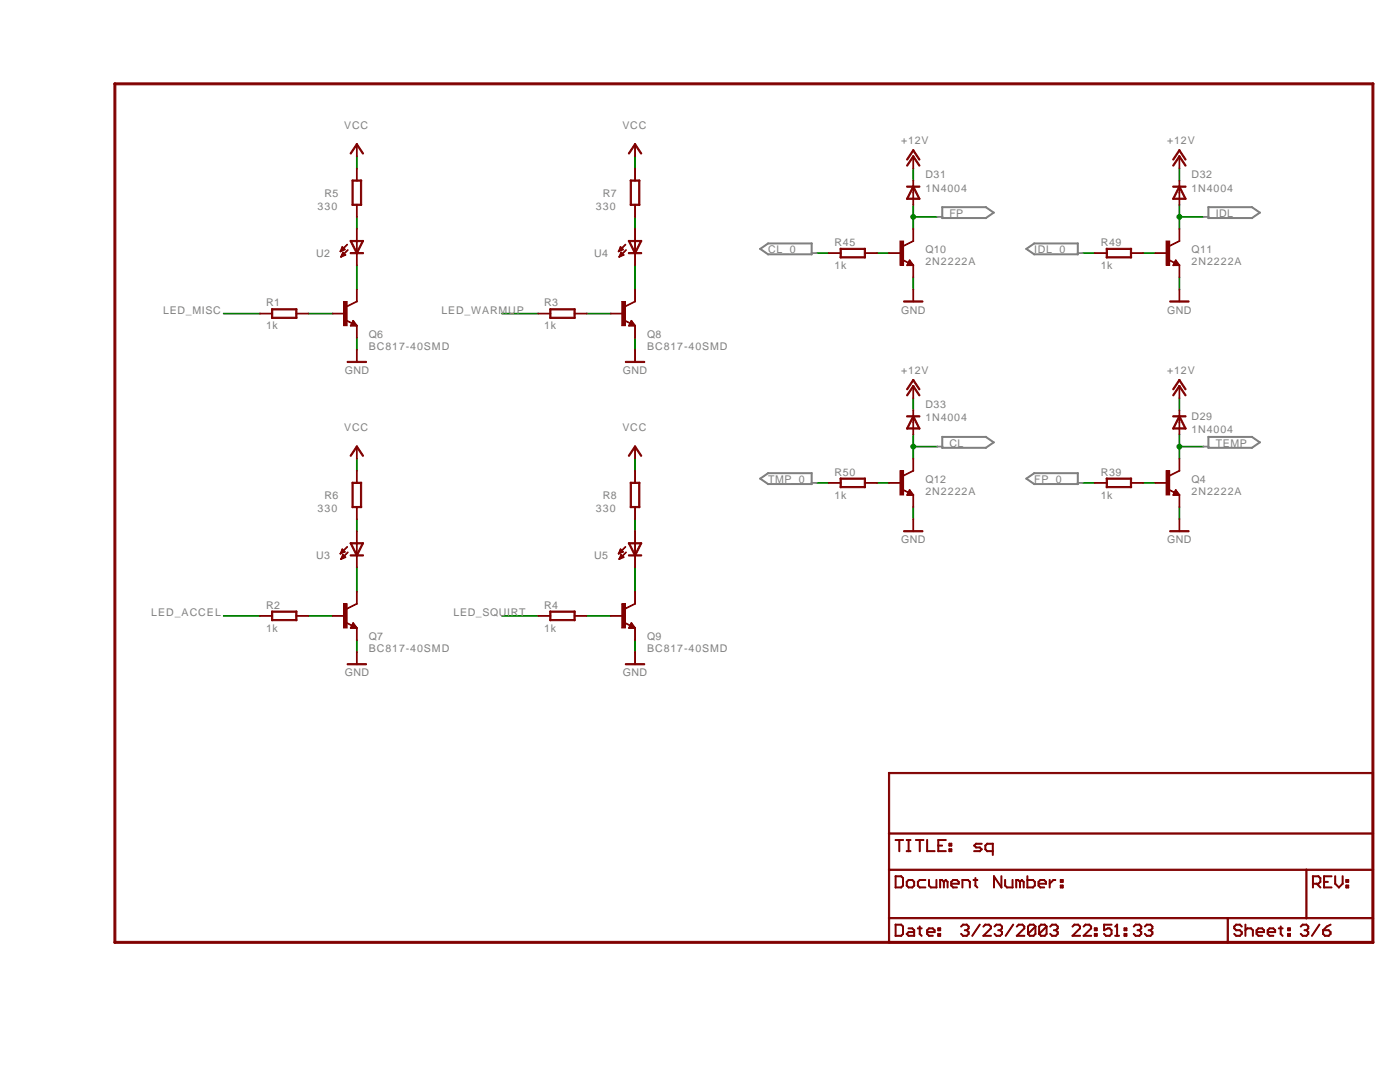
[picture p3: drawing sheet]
<svg xmlns="http://www.w3.org/2000/svg" width="279mm" height="216mm" viewBox="0 0 279 216" stroke-linecap="round" stroke-linejoin="round" font-family="sans-serif">
<defs><g id="words">
<g font-size="2.1" fill="#808080">
<text x="68.7" y="25.7">VCC</text>
<text x="124.2" y="25.7">VCC</text>
<text x="179.8" y="28.8">+12V</text>
<text x="233" y="28.8">+12V</text>
<text x="184.7" y="35.6">D31</text>
<text x="237.8" y="35.6">D32</text>
<text x="63.4" y="41.9">330</text>
<text x="64.8" y="39.2">R5</text>
<text x="118.9" y="41.9">330</text>
<text x="120.3" y="39.2">R7</text>
<text x="184.7" y="38.2">1N4004</text>
<text x="237.8" y="38.2">1N4004</text>
<text x="189.5" y="43.3">FP</text>
<text x="242.6" y="43.3">IDL</text>
<text x="63.1" y="51.3">U2</text>
<text x="118.6" y="51.3">U4</text>
<text x="153.3" y="50.5">CL_0</text>
<text x="166.6" y="53.6">1k</text>
<text x="166.6" y="49.1">R45</text>
<text x="184.7" y="52.9">2N2222A</text>
<text x="184.7" y="50.5">Q10</text>
<text x="206.4" y="50.5">IDL_0</text>
<text x="219.7" y="53.6">1k</text>
<text x="219.7" y="49.1">R49</text>
<text x="237.8" y="52.9">2N2222A</text>
<text x="237.8" y="50.5">Q11</text>
<text x="32.6" y="62.6">LED_MISC</text>
<text x="53.1" y="61.1">R1</text>
<text x="53.1" y="65.7">1k</text>
<text x="88.1" y="62.6">LED_WARMUP</text>
<text x="108.6" y="61.1">R3</text>
<text x="108.6" y="65.7">1k</text>
<text x="179.8" y="62.6">GND</text>
<text x="233" y="62.6">GND</text>
<text x="73.6" y="69.8">BC817-40SMD</text>
<text x="73.6" y="67.4">Q6</text>
<text x="129.2" y="69.8">BC817-40SMD</text>
<text x="129.2" y="67.4">Q8</text>
<text x="68.8" y="74.6">GND</text>
<text x="124.3" y="74.6">GND</text>
<text x="179.8" y="74.6">+12V</text>
<text x="233" y="74.6">+12V</text>
<text x="184.7" y="81.4">D33</text>
<text x="237.8" y="83.8">D29</text>
<text x="68.7" y="86.1">VCC</text>
<text x="124.2" y="86.1">VCC</text>
<text x="184.7" y="84.1">1N4004</text>
<text x="189.5" y="89.1">CL</text>
<text x="237.8" y="86.5">1N4004</text>
<text x="242.6" y="89.1">TEMP</text>
<text x="166.6" y="94.9">R50</text>
<text x="219.7" y="94.9">R39</text>
<text x="64.8" y="99.5">R6</text>
<text x="120.3" y="99.5">R8</text>
<text x="153.3" y="96.3">TMP_0</text>
<text x="166.6" y="99.5">1k</text>
<text x="184.7" y="98.8">2N2222A</text>
<text x="184.7" y="96.3">Q12</text>
<text x="206.4" y="96.3">FP_0</text>
<text x="219.7" y="99.5">1k</text>
<text x="237.8" y="98.8">2N2222A</text>
<text x="237.8" y="96.3">Q4</text>
<text x="63.4" y="102.2">330</text>
<text x="118.9" y="102.2">330</text>
<text x="63.1" y="111.6">U3</text>
<text x="118.6" y="111.6">U5</text>
<text x="179.8" y="108.4">GND</text>
<text x="233" y="108.4">GND</text>
<text x="30.2" y="122.9">LED_ACCEL</text>
<text x="53.1" y="121.5">R2</text>
<text x="90.5" y="122.9">LED_SQUIRT</text>
<text x="108.6" y="121.5">R4</text>
<text x="53.1" y="126">1k</text>
<text x="73.6" y="130.1">BC817-40SMD</text>
<text x="73.6" y="127.7">Q7</text>
<text x="108.6" y="126">1k</text>
<text x="129.2" y="130.1">BC817-40SMD</text>
<text x="129.2" y="127.7">Q9</text>
<text x="68.8" y="135">GND</text>
<text x="124.3" y="135">GND</text>
</g>
</g></defs>
<path d="M71.1 31.2h.2l-.1 2.5h-.1z" fill-rule="evenodd" fill="#008000"/>
<path d="M71.1 31.2h.2l-.1 2.5h-.1z" fill="none" stroke="#008000" stroke-width=".2"/>
<path d="M71.1 91.5h.2l-.1 2.5h-.1z" fill-rule="evenodd" fill="#008000"/>
<path d="M71.1 91.5h.2l-.1 2.5h-.1z" fill="none" stroke="#008000" stroke-width=".2"/>
<path d="M126.7 91.5h.1v2.5h-.1z" fill-rule="evenodd" fill="#008000"/>
<path d="M126.7 91.5h.1v2.5h-.1z" fill="none" stroke="#008000" stroke-width=".2"/>
<path d="M126.7 31.2h.1v2.5h-.1z" fill-rule="evenodd" fill="#008000"/>
<path d="M126.7 31.2h.1v2.5h-.1z" fill="none" stroke="#008000" stroke-width=".2"/>
<path d="M71.1 43.2h.2l-.1 2.6-.1-.1z" fill-rule="evenodd" fill="#008000"/>
<path d="M71.1 43.2h.2l-.1 2.6-.1-.1z" fill="none" stroke="#008000" stroke-width=".2"/>
<path d="M71.1 52.9h.2l-.1 4.9h-.1z" fill-rule="evenodd" fill="#008000"/>
<path d="M71.1 52.9h.2l-.1 4.9h-.1z" fill="none" stroke="#008000" stroke-width=".2"/>
<path d="M61.5 62.5h4.9l.1 .1h-5z" fill-rule="evenodd" fill="#008000"/>
<path d="M61.5 62.5h4.9l.1 .1h-5z" fill="none" stroke="#008000" stroke-width=".2"/>
<path d="M71.1 67.4h.2l-.1 2.5-.1-.1z" fill-rule="evenodd" fill="#008000"/>
<path d="M71.1 67.4h.2l-.1 2.5-.1-.1z" fill="none" stroke="#008000" stroke-width=".2"/>
<path d="M71.1 127.7h.2l-.1 2.5h-.1z" fill-rule="evenodd" fill="#008000"/>
<path d="M71.1 127.7h.2l-.1 2.5h-.1z" fill="none" stroke="#008000" stroke-width=".2"/>
<path d="M126.7 127.6l.1 .1v2.5h-.1z" fill-rule="evenodd" fill="#008000"/>
<path d="M126.7 127.6l.1 .1v2.5h-.1z" fill="none" stroke="#008000" stroke-width=".2"/>
<path d="M126.7 67.3l.1 .1v2.5l-.1-.1z" fill-rule="evenodd" fill="#008000"/>
<path d="M126.7 67.4h.1v2.5l-.1-.1z" fill="none" stroke="#008000" stroke-width=".2"/>
<path d="M235.3 55.3h.1v2.5h-.1z" fill-rule="evenodd" fill="#008000"/>
<path d="M235.3 55.3h.1v2.5h-.1z" fill="none" stroke="#008000" stroke-width=".2"/>
<path d="M182.2 101.1h.1v2.6l-.1-.1z" fill-rule="evenodd" fill="#008000"/>
<path d="M182.2 101.1h.1v2.6l-.1-.1z" fill="none" stroke="#008000" stroke-width=".2"/>
<path d="M182.2 55.3h.1v2.5h-.1z" fill-rule="evenodd" fill="#008000"/>
<path d="M182.2 55.3h.1v2.5h-.1z" fill="none" stroke="#008000" stroke-width=".2"/>
<path d="M235.3 101.1h.1v2.6l-.1-.1z" fill-rule="evenodd" fill="#008000"/>
<path d="M235.3 101.1h.1v2.6l-.1-.1z" fill="none" stroke="#008000" stroke-width=".2"/>
<path d="M71.1 103.6h.2l-.1 2.5-.1-.1z" fill-rule="evenodd" fill="#008000"/>
<path d="M71.1 103.6h.2l-.1 2.5-.1-.1z" fill="none" stroke="#008000" stroke-width=".2"/>
<path d="M71.1 113.2h.2l-.1 4.9h-.1z" fill-rule="evenodd" fill="#008000"/>
<path d="M71.1 113.2h.2l-.1 4.9h-.1z" fill="none" stroke="#008000" stroke-width=".2"/>
<path d="M61.5 122.8h4.9l.1 .1-5 .1z" fill-rule="evenodd" fill="#008000"/>
<path d="M61.5 122.9l4.9-.1 .1 .1-5 .1z" fill="none" stroke="#008000" stroke-width=".2"/>
<path d="M117 122.9l4.9-.1 .1 .1-4.9 .1z" fill-rule="evenodd" fill="#008000"/>
<path d="M117 122.9l4.9-.1 .1 .1-4.9 .1z" fill="none" stroke="#008000" stroke-width=".2"/>
<path d="M126.7 113.2h.1v4.9h-.1z" fill-rule="evenodd" fill="#008000"/>
<path d="M126.7 113.2h.1v4.9h-.1z" fill="none" stroke="#008000" stroke-width=".2"/>
<path d="M126.7 103.5l.1 .1v2.5l-.1-.1z" fill-rule="evenodd" fill="#008000"/>
<path d="M126.7 103.5l.1 .1v2.5l-.1-.1z" fill="none" stroke="#008000" stroke-width=".2"/>
<path d="M117 62.5h4.9l.1 .1h-4.9z" fill-rule="evenodd" fill="#008000"/>
<path d="M117 62.5h4.9l.1 .1h-4.9z" fill="none" stroke="#008000" stroke-width=".2"/>
<path d="M44.6 122.8h7.3l.1 .1-7.4 .1z" fill-rule="evenodd" fill="#008000"/>
<path d="M44.6 122.9l7.3-.1 .1 .1-7.4 .1z" fill="none" stroke="#008000" stroke-width=".2"/>
<path d="M100.1 62.5h7.4v.1h-7.3z" fill-rule="evenodd" fill="#008000"/>
<path d="M100.1 62.5h7.4v.1h-7.3z" fill="none" stroke="#008000" stroke-width=".2"/>
<path d="M44.6 62.5h7.3l.1 .1h-7.4z" fill-rule="evenodd" fill="#008000"/>
<path d="M44.6 62.5h7.3l.1 .1h-7.4z" fill="none" stroke="#008000" stroke-width=".2"/>
<path d="M126.7 43.2h.1v2.6l-.1-.1z" fill-rule="evenodd" fill="#008000"/>
<path d="M126.7 43.2h.1v2.6l-.1-.1z" fill="none" stroke="#008000" stroke-width=".2"/>
<path d="M126.7 52.8l.1 .1v4.9h-.1z" fill-rule="evenodd" fill="#008000"/>
<path d="M126.7 52.9h.1v4.9h-.1z" fill="none" stroke="#008000" stroke-width=".2"/>
<path d="M100.1 122.9l7.4-.1v.1l-7.3 .1z" fill-rule="evenodd" fill="#008000"/>
<path d="M100.1 122.9l7.4-.1v.1l-7.3 .1z" fill="none" stroke="#008000" stroke-width=".2"/>
<path d="M182.2 33.5l.1 .1v2.5h-.1z" fill-rule="evenodd" fill="#008000"/>
<path d="M182.2 33.5l.1 .1v2.5h-.1z" fill="none" stroke="#008000" stroke-width=".2"/>
<path d="M235.3 33.6h.1v2.5h-.1z" fill-rule="evenodd" fill="#008000"/>
<path d="M235.3 33.5l.1 .1v2.5h-.1z" fill="none" stroke="#008000" stroke-width=".2"/>
<path d="M182.2 79.4h.1v2.5h-.1z" fill-rule="evenodd" fill="#008000"/>
<path d="M182.2 79.4h.1v2.5h-.1z" fill="none" stroke="#008000" stroke-width=".2"/>
<path d="M235.3 79.4h.1v2.5h-.1z" fill-rule="evenodd" fill="#008000"/>
<path d="M235.3 79.4h.1v2.5h-.1z" fill="none" stroke="#008000" stroke-width=".2"/>
<path d="M182.2 40.8h.1v2.5h-.1z" fill-rule="evenodd" fill="#008000"/>
<path d="M182.2 40.8h.1v2.5h-.1z" fill="none" stroke="#008000" stroke-width=".2"/>
<path d="M182.2 43.2h.1v2.6l-.1-.1z" fill-rule="evenodd" fill="#008000"/>
<path d="M182.2 43.2h.1v2.6l-.1-.1z" fill="none" stroke="#008000" stroke-width=".2"/>
<path d="M182.2 43.2h4.9l.1 .1h-5z" fill-rule="evenodd" fill="#008000"/>
<path d="M182.2 43.2h4.9l.1 .1h-5z" fill="none" stroke="#008000" stroke-width=".2"/>
<circle cx="182.3" cy="43.3" r=".48" fill="#008000"/>
<circle cx="182.3" cy="43.3" r=".48" fill="none" stroke="#008000" stroke-width=".2"/>
<path d="M175 50.4h2.5v.1l-2.5 .1z" fill-rule="evenodd" fill="#008000"/>
<path d="M174.9 50.5l2.6-.1v.1l-2.5 .1z" fill="none" stroke="#008000" stroke-width=".2"/>
<path d="M228.1 50.4h2.5v.1l-2.5 .1z" fill-rule="evenodd" fill="#008000"/>
<path d="M228.1 50.4h2.5v.1l-2.5 .1z" fill="none" stroke="#008000" stroke-width=".2"/>
<path d="M235.3 43.2h.1v2.6l-.1-.1z" fill-rule="evenodd" fill="#008000"/>
<path d="M235.3 43.2h.1v2.6l-.1-.1z" fill="none" stroke="#008000" stroke-width=".2"/>
<path d="M235.3 40.8h.1v2.5h-.1z" fill-rule="evenodd" fill="#008000"/>
<path d="M235.3 40.8h.1v2.5h-.1z" fill="none" stroke="#008000" stroke-width=".2"/>
<path d="M235.3 43.2h4.9l.1 .1h-5z" fill-rule="evenodd" fill="#008000"/>
<path d="M235.3 43.2h4.9l.1 .1h-5z" fill="none" stroke="#008000" stroke-width=".2"/>
<circle cx="235.4" cy="43.3" r=".48" fill="#008000"/>
<circle cx="235.4" cy="43.3" r=".48" fill="none" stroke="#008000" stroke-width=".2"/>
<path d="M182.2 89l.1 .1v2.5h-.1z" fill-rule="evenodd" fill="#008000"/>
<path d="M182.2 89l.1 .1v2.5h-.1z" fill="none" stroke="#008000" stroke-width=".2"/>
<path d="M182.2 86.6l.1 .1v2.5l-.1-.1z" fill-rule="evenodd" fill="#008000"/>
<path d="M182.2 86.6l.1 .1v2.5l-.1-.1z" fill="none" stroke="#008000" stroke-width=".2"/>
<path d="M182.2 89h4.9l.1 .1-5 .1z" fill-rule="evenodd" fill="#008000"/>
<path d="M182.2 89h4.9l.1 .1-5 .1z" fill="none" stroke="#008000" stroke-width=".2"/>
<circle cx="182.3" cy="89.1" r=".48" fill="#008000"/>
<circle cx="182.3" cy="89.1" r=".48" fill="none" stroke="#008000" stroke-width=".2"/>
<path d="M175 96.3h2.5v.1h-2.5z" fill-rule="evenodd" fill="#008000"/>
<path d="M175 96.3h2.5v.1h-2.5z" fill="none" stroke="#008000" stroke-width=".2"/>
<path d="M162.9 96.3h2.5v.1h-2.5z" fill-rule="evenodd" fill="#008000"/>
<path d="M162.9 96.3h2.5v.1h-2.5z" fill="none" stroke="#008000" stroke-width=".2"/>
<path d="M216 50.4h2.5v.1l-2.5 .1z" fill-rule="evenodd" fill="#008000"/>
<path d="M216 50.5l2.5-.1v.1l-2.5 .1z" fill="none" stroke="#008000" stroke-width=".2"/>
<path d="M162.9 50.4h2.5v.1l-2.5 .1z" fill-rule="evenodd" fill="#008000"/>
<path d="M162.9 50.5l2.5-.1v.1l-2.5 .1z" fill="none" stroke="#008000" stroke-width=".2"/>
<path d="M228.1 96.3h2.5v.1h-2.5z" fill-rule="evenodd" fill="#008000"/>
<path d="M228.1 96.3h2.5v.1h-2.5z" fill="none" stroke="#008000" stroke-width=".2"/>
<path d="M235.3 89.1h.1v2.5h-.1z" fill-rule="evenodd" fill="#008000"/>
<path d="M235.3 89l.1 .1v2.5h-.1z" fill="none" stroke="#008000" stroke-width=".2"/>
<path d="M235.3 86.7h.1v2.5l-.1-.1z" fill-rule="evenodd" fill="#008000"/>
<path d="M235.3 86.6l.1 .1v2.5l-.1-.1z" fill="none" stroke="#008000" stroke-width=".2"/>
<path d="M235.3 89.1l4.9-.1 .1 .1-5 .1z" fill-rule="evenodd" fill="#008000"/>
<path d="M235.3 89h4.9l.1 .1-5 .1z" fill="none" stroke="#008000" stroke-width=".2"/>
<circle cx="235.4" cy="89.1" r=".48" fill="#008000"/>
<circle cx="235.4" cy="89.1" r=".48" fill="none" stroke="#008000" stroke-width=".2"/>
<path d="M216 96.3h2.5v.1h-2.5z" fill-rule="evenodd" fill="#008000"/>
<path d="M216 96.3h2.5v.1h-2.5z" fill="none" stroke="#008000" stroke-width=".2"/>
<path d="M273.8 16.7l.1-.2 .3 .2v171.4l-.1 .1-.3-.1z" fill-rule="evenodd" fill="#800000"/>
<path d="M273.9 16.5l.3 .2v171.4l-.1 .1-.3-.1v-171.4z" fill="none" stroke="#800000" stroke-width=".2"/>
<path d="M22.7 16.7l.2-.2h251.2l.1 .3-.1 .1h-251.2z" fill-rule="evenodd" fill="#800000"/>
<path d="M22.7 16.7l.2-.2h251.2l.1 .3-.1 .1h-251.2z" fill="none" stroke="#800000" stroke-width=".2"/>
<path d="M22.7 16.7l.2-.2 .2 .2v171.4l-.1 .1-.3-.1z" fill-rule="evenodd" fill="#800000"/>
<path d="M22.7 16.7l.2-.2 .2 .2v171.4l-.1 .1-.3-.1z" fill="none" stroke="#800000" stroke-width=".2"/>
<path d="M22.9 187.8h251.2l.1 .3-.1 .1h-251.2l-.2-.1z" fill-rule="evenodd" fill="#800000"/>
<path d="M22.9 187.8h251.2l.1 .3-.1 .1h-251.2l-.2-.1z" fill="none" stroke="#800000" stroke-width=".2"/>
<path d="M177.3 188l67.8-.1v.2l-67.7 .1z" fill-rule="evenodd" fill="#800000"/>
<path d="M177.4 187.9h67.7v.2l-67.7 .1z" fill="none" stroke="#800000" stroke-width=".2"/>
<path d="M260.7 173.4h13.3l.1 .2-13.4 .1z" fill-rule="evenodd" fill="#800000"/>
<path d="M260.7 173.4h13.3l.1 .2-13.4 .1z" fill="none" stroke="#800000" stroke-width=".2"/>
<path d="M177.3 183.2h.3l-.1 5-.2-.1z" fill-rule="evenodd" fill="#800000"/>
<path d="M177.4 183.1l.2 .1-.1 5-.2-.1z" fill="none" stroke="#800000" stroke-width=".2"/>
<path d="M178.6 184.5h.2v2.3h-.2z" fill-rule="evenodd" fill="#800000"/>
<path d="M178.6 184.5h.2v2.3h-.2z" fill="none" stroke="#800000" stroke-width=".2"/>
<path d="M178.6 186.7l1.3-.1v.2h-1.2z" fill-rule="evenodd" fill="#800000"/>
<path d="M178.6 186.7l1.3-.1v.2h-1.2z" fill="none" stroke="#800000" stroke-width=".2"/>
<path d="M179.8 186.7l.4-.4h.1l-.4 .5z" fill-rule="evenodd" fill="#800000"/>
<path d="M179.8 186.7l.4-.4h.1l-.4 .5z" fill="none" stroke="#800000" stroke-width=".2"/>
<path d="M180.1 184.8h.2v1.7l-.2-.1z" fill-rule="evenodd" fill="#800000"/>
<path d="M180.1 184.8h.2v1.7l-.2-.1z" fill="none" stroke="#800000" stroke-width=".2"/>
<path d="M179.8 184.5l.1-.1 .4 .5-.1 .1z" fill-rule="evenodd" fill="#800000"/>
<path d="M179.8 184.5l.1-.1 .4 .5-.1 .1z" fill="none" stroke="#800000" stroke-width=".2"/>
<path d="M178.6 184.5l1.3-.1v.1l-1.2 .1z" fill-rule="evenodd" fill="#800000"/>
<path d="M178.6 184.5l1.3-.1v.1l-1.2 .1z" fill="none" stroke="#800000" stroke-width=".2"/>
<path d="M181.2 185.2h.9l.1 .1h-.9z" fill-rule="evenodd" fill="#800000"/>
<path d="M181.2 185.2h.9l.1 .1h-.9z" fill="none" stroke="#800000" stroke-width=".2"/>
<path d="M182 185.2h.1l.4 .5h-.1z" fill-rule="evenodd" fill="#800000"/>
<path d="M182 185.2h.1l.4 .5h-.1z" fill="none" stroke="#800000" stroke-width=".2"/>
<path d="M182.4 185.5l.1 .1v1.2h-.2z" fill-rule="evenodd" fill="#800000"/>
<path d="M182.4 185.5l.1 .1v1.2h-.2z" fill="none" stroke="#800000" stroke-width=".2"/>
<path d="M181.2 186.7l1.3-.1v.2h-1.2z" fill-rule="evenodd" fill="#800000"/>
<path d="M181.2 186.7l1.3-.1v.2h-1.2z" fill="none" stroke="#800000" stroke-width=".2"/>
<path d="M180.9 186.3l.5 .4v.1l-.5-.4z" fill-rule="evenodd" fill="#800000"/>
<path d="M180.9 186.3l.5 .4v.1l-.5-.4z" fill="none" stroke="#800000" stroke-width=".2"/>
<path d="M181.3 185.9l.1 .1-.5 .5v-.2z" fill-rule="evenodd" fill="#800000"/>
<path d="M181.3 185.9l.1 .1-.5 .5v-.2z" fill="none" stroke="#800000" stroke-width=".2"/>
<path d="M181.2 185.9h1.3v.1l-1.2 .1z" fill-rule="evenodd" fill="#800000"/>
<path d="M181.2 185.9h1.3v.1l-1.2 .1z" fill="none" stroke="#800000" stroke-width=".2"/>
<path d="M183.5 184.8h.1v1.7l-.1-.1z" fill-rule="evenodd" fill="#800000"/>
<path d="M183.5 184.8h.1v1.7l-.1-.1z" fill="none" stroke="#800000" stroke-width=".2"/>
<path d="M183.5 186.3h.1l.4 .5h-.1z" fill-rule="evenodd" fill="#800000"/>
<path d="M183.5 186.3h.1l.4 .5h-.1z" fill="none" stroke="#800000" stroke-width=".2"/>
<path d="M183.1 185.2h.9v.1h-.9z" fill-rule="evenodd" fill="#800000"/>
<path d="M183.1 185.2h.9v.1h-.9z" fill="none" stroke="#800000" stroke-width=".2"/>
<path d="M185.3 186.7l.9-.1v.2h-.8z" fill-rule="evenodd" fill="#800000"/>
<path d="M185.3 186.7l.9-.1v.2h-.8z" fill="none" stroke="#800000" stroke-width=".2"/>
<path d="M184.9 186.3h.2l.4 .5h-.1z" fill-rule="evenodd" fill="#800000"/>
<path d="M184.9 186.3h.2l.4 .5h-.1z" fill="none" stroke="#800000" stroke-width=".2"/>
<path d="M184.9 185.6h.2v.9l-.2-.1z" fill-rule="evenodd" fill="#800000"/>
<path d="M184.9 185.6h.2v.9l-.2-.1z" fill="none" stroke="#800000" stroke-width=".2"/>
<path d="M184.9 185.6l.5-.4h.1l-.4 .5z" fill-rule="evenodd" fill="#800000"/>
<path d="M184.9 185.6l.5-.4h.1l-.4 .5z" fill="none" stroke="#800000" stroke-width=".2"/>
<path d="M185.3 185.2h.9v.1h-.8z" fill-rule="evenodd" fill="#800000"/>
<path d="M185.3 185.2h.9v.1h-.8z" fill="none" stroke="#800000" stroke-width=".2"/>
<path d="M186.1 185.2l.5 .4v.1l-.6-.4z" fill-rule="evenodd" fill="#800000"/>
<path d="M186.1 185.2l.5 .4v.1l-.6-.4z" fill="none" stroke="#800000" stroke-width=".2"/>
<path d="M186.4 185.6h.2v.5l-.2-.1z" fill-rule="evenodd" fill="#800000"/>
<path d="M186.4 185.6h.2v.5l-.2-.1z" fill="none" stroke="#800000" stroke-width=".2"/>
<path d="M184.9 185.9h1.7v.1l-1.6 .1z" fill-rule="evenodd" fill="#800000"/>
<path d="M184.9 185.9h1.7v.1l-1.6 .1z" fill="none" stroke="#800000" stroke-width=".2"/>
<path d="M187.2 185.2h.5v.1h-.5z" fill-rule="evenodd" fill="#800000"/>
<path d="M187.2 185.2h.5v.1h-.5z" fill="none" stroke="#800000" stroke-width=".2"/>
<path d="M187.6 185.2h.1v.5h-.2z" fill-rule="evenodd" fill="#800000"/>
<path d="M187.6 185.2h.1v.5h-.2z" fill="none" stroke="#800000" stroke-width=".2"/>
<path d="M187.2 185.6l.5-.1v.2h-.5z" fill-rule="evenodd" fill="#800000"/>
<path d="M187.2 185.6l.5-.1v.2h-.5z" fill="none" stroke="#800000" stroke-width=".2"/>
<path d="M187.2 185.2h.2l-.1 .5h-.1z" fill-rule="evenodd" fill="#800000"/>
<path d="M187.2 185.2h.2l-.1 .5h-.1z" fill="none" stroke="#800000" stroke-width=".2"/>
<path d="M187.2 186.3h.5v.1l-.5 .1z" fill-rule="evenodd" fill="#800000"/>
<path d="M187.2 186.3h.5v.1l-.5 .1z" fill="none" stroke="#800000" stroke-width=".2"/>
<path d="M187.6 186.3h.1v.5h-.2z" fill-rule="evenodd" fill="#800000"/>
<path d="M187.6 186.3h.1v.5h-.2z" fill="none" stroke="#800000" stroke-width=".2"/>
<path d="M187.2 186.7l.5-.1v.2h-.5z" fill-rule="evenodd" fill="#800000"/>
<path d="M187.2 186.7l.5-.1v.2h-.5z" fill="none" stroke="#800000" stroke-width=".2"/>
<path d="M187.2 186.3h.2l-.1 .5h-.1z" fill-rule="evenodd" fill="#800000"/>
<path d="M187.2 186.3h.2l-.1 .5h-.1z" fill="none" stroke="#800000" stroke-width=".2"/>
<path d="M192.1 184.4l.2 .1-.5 .5-.1-.2z" fill-rule="evenodd" fill="#800000"/>
<path d="M192.1 184.4l.2 .1-.5 .5-.1-.2z" fill="none" stroke="#800000" stroke-width=".2"/>
<path d="M192.2 184.4h.8v.1l-.8 .1z" fill-rule="evenodd" fill="#800000"/>
<path d="M192.1 184.5l.9-.1v.1l-.8 .1z" fill="none" stroke="#800000" stroke-width=".2"/>
<path d="M192.8 184.5l.2-.1 .4 .5-.1 .1z" fill-rule="evenodd" fill="#800000"/>
<path d="M192.8 184.5l.2-.1 .4 .5-.1 .1z" fill="none" stroke="#800000" stroke-width=".2"/>
<path d="M193.3 184.8h.1l-.1 .5h-.1z" fill-rule="evenodd" fill="#800000"/>
<path d="M193.3 184.8h.1l-.1 .5h-.1z" fill="none" stroke="#800000" stroke-width=".2"/>
<path d="M193.3 185.2l.1 .1-.5 .4-.1-.1z" fill-rule="evenodd" fill="#800000"/>
<path d="M193.3 185.2l.1 .1-.5 .4-.1-.1z" fill="none" stroke="#800000" stroke-width=".2"/>
<path d="M192.5 185.6l.5-.1v.2h-.5z" fill-rule="evenodd" fill="#800000"/>
<path d="M192.5 185.6l.5-.1v.2h-.5z" fill="none" stroke="#800000" stroke-width=".2"/>
<path d="M192.8 185.6l.2-.1 .4 .5-.1 .1z" fill-rule="evenodd" fill="#800000"/>
<path d="M192.8 185.6l.2-.1 .4 .5-.1 .1z" fill="none" stroke="#800000" stroke-width=".2"/>
<path d="M193.3 185.9h.1l-.1 .6-.1-.1z" fill-rule="evenodd" fill="#800000"/>
<path d="M193.3 185.9h.1l-.1 .6-.1-.1z" fill="none" stroke="#800000" stroke-width=".2"/>
<path d="M192.8 186.7l.5-.4h.1l-.4 .5z" fill-rule="evenodd" fill="#800000"/>
<path d="M193.3 186.3l.1 .1-.5 .4-.1-.1z" fill="none" stroke="#800000" stroke-width=".2"/>
<path d="M192.1 186.7l.9-.1v.2h-.8z" fill-rule="evenodd" fill="#800000"/>
<path d="M192.1 186.7l.9-.1v.2h-.8z" fill="none" stroke="#800000" stroke-width=".2"/>
<path d="M191.8 186.3l.5 .4-.1 .1-.5-.4z" fill-rule="evenodd" fill="#800000"/>
<path d="M191.8 186.3l.5 .4-.1 .1-.5-.4z" fill="none" stroke="#800000" stroke-width=".2"/>
<path d="M195.5 184.4l.1 .1-1.6 2.3-.1-.1z" fill-rule="evenodd" fill="#800000"/>
<path d="M195.5 184.4l.1 .1-1.6 2.3-.1-.1z" fill="none" stroke="#800000" stroke-width=".2"/>
<path d="M196.2 186.7l1.6-.1v.2h-1.6z" fill-rule="evenodd" fill="#800000"/>
<path d="M196.2 186.7l1.6-.1v.2h-1.6z" fill="none" stroke="#800000" stroke-width=".2"/>
<path d="M196.2 186.7l1.5-1.5h.1l-1.5 1.6z" fill-rule="evenodd" fill="#800000"/>
<path d="M196.2 186.7l1.5-1.5h.1l-1.5 1.6z" fill="none" stroke="#800000" stroke-width=".2"/>
<path d="M197.7 184.8h.1v.5h-.1z" fill-rule="evenodd" fill="#800000"/>
<path d="M197.7 184.8h.1v.5h-.1z" fill="none" stroke="#800000" stroke-width=".2"/>
<path d="M197.3 184.4l.5 .4v.2l-.5-.5z" fill-rule="evenodd" fill="#800000"/>
<path d="M197.3 184.5l.1-.1 .4 .5-.1 .1z" fill="none" stroke="#800000" stroke-width=".2"/>
<path d="M196.6 184.4h.8l.1 .1-.9 .1z" fill-rule="evenodd" fill="#800000"/>
<path d="M196.6 184.4h.8l.1 .1-.9 .1z" fill="none" stroke="#800000" stroke-width=".2"/>
<path d="M196.2 184.8l.4-.4 .1 .1-.4 .5z" fill-rule="evenodd" fill="#800000"/>
<path d="M196.6 184.4l.1 .1-.5 .5v-.2z" fill="none" stroke="#800000" stroke-width=".2"/>
<path d="M198.8 184.4l.2 .1-.5 .5-.1-.2z" fill-rule="evenodd" fill="#800000"/>
<path d="M198.8 184.4l.2 .1-.5 .5-.1-.2z" fill="none" stroke="#800000" stroke-width=".2"/>
<path d="M198.8 184.4h.8l.1 .1-.9 .1z" fill-rule="evenodd" fill="#800000"/>
<path d="M198.8 184.5l.8-.1 .1 .1-.9 .1z" fill="none" stroke="#800000" stroke-width=".2"/>
<path d="M199.5 184.5l.1-.1 .5 .5-.2 .1z" fill-rule="evenodd" fill="#800000"/>
<path d="M199.5 184.5l.1-.1 .5 .5-.2 .1z" fill="none" stroke="#800000" stroke-width=".2"/>
<path d="M199.9 184.8h.2l-.1 .5h-.1z" fill-rule="evenodd" fill="#800000"/>
<path d="M199.9 184.8h.2l-.1 .5h-.1z" fill="none" stroke="#800000" stroke-width=".2"/>
<path d="M199.5 185.6l.4-.4h.2l-.5 .5z" fill-rule="evenodd" fill="#800000"/>
<path d="M199.5 185.6l.4-.4h.2l-.5 .5z" fill="none" stroke="#800000" stroke-width=".2"/>
<path d="M199.1 185.6l.5-.1 .1 .2h-.5z" fill-rule="evenodd" fill="#800000"/>
<path d="M199.1 185.6l.5-.1 .1 .2h-.5z" fill="none" stroke="#800000" stroke-width=".2"/>
<path d="M199.5 185.6l.1-.1 .5 .5-.2 .1z" fill-rule="evenodd" fill="#800000"/>
<path d="M199.5 185.6l.1-.1 .5 .5-.2 .1z" fill="none" stroke="#800000" stroke-width=".2"/>
<path d="M199.9 185.9h.2l-.1 .6-.1-.1z" fill-rule="evenodd" fill="#800000"/>
<path d="M199.9 185.9h.2l-.1 .6-.1-.1z" fill="none" stroke="#800000" stroke-width=".2"/>
<path d="M199.5 186.7l.4-.4h.2l-.5 .5z" fill-rule="evenodd" fill="#800000"/>
<path d="M199.5 186.7l.4-.4h.2l-.5 .5z" fill="none" stroke="#800000" stroke-width=".2"/>
<path d="M198.8 186.7l.8-.1 .1 .2h-.9z" fill-rule="evenodd" fill="#800000"/>
<path d="M198.8 186.7l.8-.1 .1 .2h-.9z" fill="none" stroke="#800000" stroke-width=".2"/>
<path d="M198.5 186.3l.5 .4-.1 .1-.5-.4z" fill-rule="evenodd" fill="#800000"/>
<path d="M198.5 186.3l.5 .4-.1 .1-.5-.4z" fill="none" stroke="#800000" stroke-width=".2"/>
<path d="M202.2 184.4l.1 .1-1.6 2.3-.1-.1z" fill-rule="evenodd" fill="#800000"/>
<path d="M202.1 184.4l.2 .1-1.6 2.3-.1-.1z" fill="none" stroke="#800000" stroke-width=".2"/>
<path d="M202.8 186.7l1.7-.1v.2h-1.6z" fill-rule="evenodd" fill="#800000"/>
<path d="M202.8 186.7l1.7-.1v.2h-1.6z" fill="none" stroke="#800000" stroke-width=".2"/>
<path d="M202.8 186.7l1.6-1.5h.1l-1.5 1.6z" fill-rule="evenodd" fill="#800000"/>
<path d="M202.8 186.7l1.6-1.5h.1l-1.5 1.6z" fill="none" stroke="#800000" stroke-width=".2"/>
<path d="M204.3 184.8h.2v.5h-.2z" fill-rule="evenodd" fill="#800000"/>
<path d="M204.3 184.8h.2v.5h-.2z" fill="none" stroke="#800000" stroke-width=".2"/>
<path d="M204 184.4l.5 .4v.2l-.5-.5z" fill-rule="evenodd" fill="#800000"/>
<path d="M204 184.4l.5 .4v.2l-.5-.5z" fill="none" stroke="#800000" stroke-width=".2"/>
<path d="M203.2 184.5l.9-.1v.1l-.8 .1z" fill-rule="evenodd" fill="#800000"/>
<path d="M203.2 184.5l.9-.1v.1l-.8 .1z" fill="none" stroke="#800000" stroke-width=".2"/>
<path d="M202.8 184.8l.5-.4 .1 .1-.4 .5z" fill-rule="evenodd" fill="#800000"/>
<path d="M202.8 184.8l.5-.4 .1 .1-.4 .5z" fill="none" stroke="#800000" stroke-width=".2"/>
<path d="M205.1 184.8h.2l-.1 1.7-.1-.1z" fill-rule="evenodd" fill="#800000"/>
<path d="M205.1 184.8h.2l-.1 1.7-.1-.1z" fill="none" stroke="#800000" stroke-width=".2"/>
<path d="M205.5 184.4l.1 .1-.5 .5v-.2z" fill-rule="evenodd" fill="#800000"/>
<path d="M205.5 184.4l.1 .1-.5 .5v-.2z" fill="none" stroke="#800000" stroke-width=".2"/>
<path d="M205.5 184.4h.8l.1 .1-.9 .1z" fill-rule="evenodd" fill="#800000"/>
<path d="M205.5 184.4h.8l.1 .1-.9 .1z" fill="none" stroke="#800000" stroke-width=".2"/>
<path d="M206.2 184.5l.1-.1 .4 .5-.1 .1z" fill-rule="evenodd" fill="#800000"/>
<path d="M206.2 184.5l.1-.1 .4 .5-.1 .1z" fill="none" stroke="#800000" stroke-width=".2"/>
<path d="M206.5 184.8h.2v1.7l-.2-.1z" fill-rule="evenodd" fill="#800000"/>
<path d="M206.5 184.8h.2v1.7l-.2-.1z" fill="none" stroke="#800000" stroke-width=".2"/>
<path d="M206.2 186.7l.4-.4h.1l-.4 .5z" fill-rule="evenodd" fill="#800000"/>
<path d="M206.2 186.7l.4-.4h.1l-.4 .5z" fill="none" stroke="#800000" stroke-width=".2"/>
<path d="M205.5 186.6h.8l.1 .2h-.9z" fill-rule="evenodd" fill="#800000"/>
<path d="M205.5 186.6h.8l.1 .2h-.9z" fill="none" stroke="#800000" stroke-width=".2"/>
<path d="M205.1 186.3l.5 .4v.1l-.5-.4z" fill-rule="evenodd" fill="#800000"/>
<path d="M205.1 186.3l.5 .4v.1l-.5-.4z" fill="none" stroke="#800000" stroke-width=".2"/>
<path d="M205.1 186.3l1.5-1.5h.1l-1.5 1.7z" fill-rule="evenodd" fill="#800000"/>
<path d="M205.1 186.3l1.5-1.5h.1l-1.5 1.7z" fill="none" stroke="#800000" stroke-width=".2"/>
<path d="M207.3 184.8h.2l-.1 1.7-.1-.1z" fill-rule="evenodd" fill="#800000"/>
<path d="M207.3 184.8h.2l-.1 1.7-.1-.1z" fill="none" stroke="#800000" stroke-width=".2"/>
<path d="M207.3 184.8l.4-.4 .1 .1-.4 .5z" fill-rule="evenodd" fill="#800000"/>
<path d="M207.7 184.4l.1 .1-.5 .5v-.2z" fill="none" stroke="#800000" stroke-width=".2"/>
<path d="M207.7 184.5l.8-.1 .1 .1-.9 .1z" fill-rule="evenodd" fill="#800000"/>
<path d="M207.7 184.5l.8-.1 .1 .1-.9 .1z" fill="none" stroke="#800000" stroke-width=".2"/>
<path d="M208.5 184.4l.5 .4-.1 .2-.5-.5z" fill-rule="evenodd" fill="#800000"/>
<path d="M208.5 184.4l.5 .4-.1 .2-.5-.5z" fill="none" stroke="#800000" stroke-width=".2"/>
<path d="M208.8 184.8h.2l-.1 1.7-.1-.1z" fill-rule="evenodd" fill="#800000"/>
<path d="M208.8 184.8h.2l-.1 1.7-.1-.1z" fill="none" stroke="#800000" stroke-width=".2"/>
<path d="M208.8 186.3l.2 .1-.5 .4-.1-.1z" fill-rule="evenodd" fill="#800000"/>
<path d="M208.8 186.3l.2 .1-.5 .4-.1-.1z" fill="none" stroke="#800000" stroke-width=".2"/>
<path d="M207.7 186.7l.8-.1 .1 .2h-.9z" fill-rule="evenodd" fill="#800000"/>
<path d="M207.7 186.7l.8-.1 .1 .2h-.9z" fill="none" stroke="#800000" stroke-width=".2"/>
<path d="M207.3 186.3l.5 .4v.1l-.5-.4z" fill-rule="evenodd" fill="#800000"/>
<path d="M207.3 186.3l.5 .4v.1l-.5-.4z" fill="none" stroke="#800000" stroke-width=".2"/>
<path d="M207.3 186.3l1.5-1.5h.2l-1.6 1.7z" fill-rule="evenodd" fill="#800000"/>
<path d="M207.3 186.3l1.5-1.5h.2l-1.6 1.7z" fill="none" stroke="#800000" stroke-width=".2"/>
<path d="M209.5 184.8l.4-.4 .2 .1-.5 .5z" fill-rule="evenodd" fill="#800000"/>
<path d="M209.5 184.8l.4-.4 .2 .1-.5 .5z" fill="none" stroke="#800000" stroke-width=".2"/>
<path d="M209.9 184.5l.9-.1v.1l-.9 .1z" fill-rule="evenodd" fill="#800000"/>
<path d="M209.9 184.5l.9-.1v.1l-.9 .1z" fill="none" stroke="#800000" stroke-width=".2"/>
<path d="M210.7 184.4l.5 .4-.1 .2-.5-.5z" fill-rule="evenodd" fill="#800000"/>
<path d="M210.7 184.4l.5 .4-.1 .2-.5-.5z" fill="none" stroke="#800000" stroke-width=".2"/>
<path d="M211 184.8h.2l-.1 .5h-.1z" fill-rule="evenodd" fill="#800000"/>
<path d="M211 184.8h.2l-.1 .5h-.1z" fill="none" stroke="#800000" stroke-width=".2"/>
<path d="M211 185.2l.2 .1-.5 .4-.1-.1z" fill-rule="evenodd" fill="#800000"/>
<path d="M211 185.2l.2 .1-.5 .4-.1-.1z" fill="none" stroke="#800000" stroke-width=".2"/>
<path d="M210.3 185.5h.5v.2h-.5z" fill-rule="evenodd" fill="#800000"/>
<path d="M210.3 185.5h.5v.2h-.5z" fill="none" stroke="#800000" stroke-width=".2"/>
<path d="M210.7 185.5l.5 .4-.1 .2-.5-.4z" fill-rule="evenodd" fill="#800000"/>
<path d="M210.7 185.5l.5 .4-.1 .2-.5-.4z" fill="none" stroke="#800000" stroke-width=".2"/>
<path d="M211 185.9h.2l-.1 .6-.1-.1z" fill-rule="evenodd" fill="#800000"/>
<path d="M211 185.9h.2l-.1 .6-.1-.1z" fill="none" stroke="#800000" stroke-width=".2"/>
<path d="M210.6 186.7l.4-.4h.2l-.4 .5z" fill-rule="evenodd" fill="#800000"/>
<path d="M210.6 186.7l.4-.4h.2l-.4 .5z" fill="none" stroke="#800000" stroke-width=".2"/>
<path d="M209.9 186.7l.9-.1v.2h-.9z" fill-rule="evenodd" fill="#800000"/>
<path d="M209.9 186.7l.9-.1v.2h-.9z" fill="none" stroke="#800000" stroke-width=".2"/>
<path d="M209.5 186.3h.1l.5 .5h-.2z" fill-rule="evenodd" fill="#800000"/>
<path d="M209.5 186.3h.1l.5 .5h-.2z" fill="none" stroke="#800000" stroke-width=".2"/>
<path d="M214 186.6h1.6v.2h-1.6z" fill-rule="evenodd" fill="#800000"/>
<path d="M214 186.6h1.6v.2h-1.6z" fill="none" stroke="#800000" stroke-width=".2"/>
<path d="M214 186.7l1.5-1.5h.1l-1.5 1.6z" fill-rule="evenodd" fill="#800000"/>
<path d="M214 186.7l1.5-1.5h.1l-1.5 1.6z" fill="none" stroke="#800000" stroke-width=".2"/>
<path d="M215.5 184.8h.1v.5h-.2z" fill-rule="evenodd" fill="#800000"/>
<path d="M215.5 184.8h.1v.5h-.2z" fill="none" stroke="#800000" stroke-width=".2"/>
<path d="M215.1 184.5l.1-.1 .4 .5-.1 .1z" fill-rule="evenodd" fill="#800000"/>
<path d="M215.1 184.5l.1-.1 .4 .5-.1 .1z" fill="none" stroke="#800000" stroke-width=".2"/>
<path d="M214.3 184.5l.9-.1 .1 .1-.9 .1z" fill-rule="evenodd" fill="#800000"/>
<path d="M214.3 184.5l.9-.1 .1 .1-.9 .1z" fill="none" stroke="#800000" stroke-width=".2"/>
<path d="M214 184.8l.4-.4 .1 .1-.4 .5z" fill-rule="evenodd" fill="#800000"/>
<path d="M214.4 184.4l.1 .1-.5 .5v-.2z" fill="none" stroke="#800000" stroke-width=".2"/>
<path d="M216.2 186.7l1.6-.1 .1 .2h-1.7z" fill-rule="evenodd" fill="#800000"/>
<path d="M216.2 186.7l1.6-.1 .1 .2h-1.7z" fill="none" stroke="#800000" stroke-width=".2"/>
<path d="M216.2 186.7l1.5-1.5h.2l-1.6 1.6z" fill-rule="evenodd" fill="#800000"/>
<path d="M216.2 186.7l1.5-1.5h.2l-1.6 1.6z" fill="none" stroke="#800000" stroke-width=".2"/>
<path d="M217.7 184.8h.2l-.1 .5h-.1z" fill-rule="evenodd" fill="#800000"/>
<path d="M217.7 184.8h.2l-.1 .5h-.1z" fill="none" stroke="#800000" stroke-width=".2"/>
<path d="M217.3 184.4l.6 .4-.1 .2-.5-.5z" fill-rule="evenodd" fill="#800000"/>
<path d="M217.3 184.4l.6 .4-.1 .2-.5-.5z" fill="none" stroke="#800000" stroke-width=".2"/>
<path d="M216.5 184.5l.9-.1 .1 .1-.9 .1z" fill-rule="evenodd" fill="#800000"/>
<path d="M216.5 184.5l.9-.1 .1 .1-.9 .1z" fill="none" stroke="#800000" stroke-width=".2"/>
<path d="M216.2 184.8l.4-.4 .1 .1-.4 .5z" fill-rule="evenodd" fill="#800000"/>
<path d="M216.2 184.8l.4-.4 .1 .1-.4 .5z" fill="none" stroke="#800000" stroke-width=".2"/>
<path d="M218.4 185.2h.5l.1 .1h-.5z" fill-rule="evenodd" fill="#800000"/>
<path d="M218.4 185.2h.5l.1 .1h-.5z" fill="none" stroke="#800000" stroke-width=".2"/>
<path d="M218.8 185.2h.2l-.1 .5h-.1z" fill-rule="evenodd" fill="#800000"/>
<path d="M218.8 185.2h.2l-.1 .5h-.1z" fill="none" stroke="#800000" stroke-width=".2"/>
<path d="M218.4 185.6l.5-.1 .1 .2h-.5z" fill-rule="evenodd" fill="#800000"/>
<path d="M218.4 185.6l.5-.1 .1 .2h-.5z" fill="none" stroke="#800000" stroke-width=".2"/>
<path d="M218.4 185.2h.2l-.1 .5h-.1z" fill-rule="evenodd" fill="#800000"/>
<path d="M218.4 185.2h.2l-.1 .5h-.1z" fill="none" stroke="#800000" stroke-width=".2"/>
<path d="M218.4 186.3h.5l.1 .1-.5 .1z" fill-rule="evenodd" fill="#800000"/>
<path d="M218.4 186.3h.5l.1 .1-.5 .1z" fill="none" stroke="#800000" stroke-width=".2"/>
<path d="M218.8 186.3h.2l-.1 .5h-.1z" fill-rule="evenodd" fill="#800000"/>
<path d="M218.8 186.3h.2l-.1 .5h-.1z" fill="none" stroke="#800000" stroke-width=".2"/>
<path d="M218.4 186.7l.5-.1 .1 .2h-.5z" fill-rule="evenodd" fill="#800000"/>
<path d="M218.4 186.7l.5-.1 .1 .2h-.5z" fill="none" stroke="#800000" stroke-width=".2"/>
<path d="M218.4 186.3h.2l-.1 .5h-.1z" fill-rule="evenodd" fill="#800000"/>
<path d="M218.4 186.3h.2l-.1 .5h-.1z" fill="none" stroke="#800000" stroke-width=".2"/>
<path d="M220.3 184.5l1.6-.1v.1l-1.6 .1z" fill-rule="evenodd" fill="#800000"/>
<path d="M220.3 184.5l1.6-.1v.1l-1.6 .1z" fill="none" stroke="#800000" stroke-width=".2"/>
<path d="M220.3 184.5h.1v1.2h-.1z" fill-rule="evenodd" fill="#800000"/>
<path d="M220.3 184.5h.1v1.2h-.1z" fill="none" stroke="#800000" stroke-width=".2"/>
<path d="M220.3 185.5l.9-.3-.8 .5z" fill-rule="evenodd" fill="#800000"/>
<path d="M220.3 185.5l.9-.3-.8 .5z" fill="none" stroke="#800000" stroke-width=".2"/>
<path d="M221 185.2h.5l.1 .1h-.6z" fill-rule="evenodd" fill="#800000"/>
<path d="M221 185.2h.5l.1 .1h-.6z" fill="none" stroke="#800000" stroke-width=".2"/>
<path d="M221.4 185.2h.1l.4 .5h-.1z" fill-rule="evenodd" fill="#800000"/>
<path d="M221.4 185.2h.1l.4 .5h-.1z" fill="none" stroke="#800000" stroke-width=".2"/>
<path d="M221.7 185.6h.2v.9l-.2-.1z" fill-rule="evenodd" fill="#800000"/>
<path d="M221.7 185.6h.2v.9l-.2-.1z" fill="none" stroke="#800000" stroke-width=".2"/>
<path d="M221.4 186.7l.4-.4h.1l-.4 .5z" fill-rule="evenodd" fill="#800000"/>
<path d="M221.4 186.7l.4-.4h.1l-.4 .5z" fill="none" stroke="#800000" stroke-width=".2"/>
<path d="M220.7 186.6h.8l.1 .2h-.9z" fill-rule="evenodd" fill="#800000"/>
<path d="M220.7 186.6h.8l.1 .2h-.9z" fill="none" stroke="#800000" stroke-width=".2"/>
<path d="M220.3 186.3h.1l.4 .5h-.1z" fill-rule="evenodd" fill="#800000"/>
<path d="M220.3 186.3h.1l.4 .5h-.1z" fill="none" stroke="#800000" stroke-width=".2"/>
<path d="M222.5 184.8l.4-.4 .1 .1-.4 .5z" fill-rule="evenodd" fill="#800000"/>
<path d="M222.9 184.4l.1 .1-.5 .5v-.2z" fill="none" stroke="#800000" stroke-width=".2"/>
<path d="M222.8 184.5h.2v2.3h-.2z" fill-rule="evenodd" fill="#800000"/>
<path d="M222.8 184.5h.2v2.3h-.2z" fill="none" stroke="#800000" stroke-width=".2"/>
<path d="M222.5 186.6h.9v.2h-.9z" fill-rule="evenodd" fill="#800000"/>
<path d="M222.5 186.6h.9v.2h-.9z" fill="none" stroke="#800000" stroke-width=".2"/>
<path d="M224.4 185.2h.4l.1 .1h-.5z" fill-rule="evenodd" fill="#800000"/>
<path d="M224.4 185.2h.4l.1 .1h-.5z" fill="none" stroke="#800000" stroke-width=".2"/>
<path d="M224.7 185.2h.2l-.1 .5h-.1z" fill-rule="evenodd" fill="#800000"/>
<path d="M224.7 185.2h.2l-.1 .5h-.1z" fill="none" stroke="#800000" stroke-width=".2"/>
<path d="M224.4 185.5h.4l.1 .2h-.5z" fill-rule="evenodd" fill="#800000"/>
<path d="M224.4 185.5h.4l.1 .2h-.5z" fill="none" stroke="#800000" stroke-width=".2"/>
<path d="M224.4 185.2h.1v.5h-.2z" fill-rule="evenodd" fill="#800000"/>
<path d="M224.4 185.2h.1v.5h-.2z" fill="none" stroke="#800000" stroke-width=".2"/>
<path d="M224.4 186.3h.4l.1 .1-.5 .1z" fill-rule="evenodd" fill="#800000"/>
<path d="M224.4 186.3h.4l.1 .1-.5 .1z" fill="none" stroke="#800000" stroke-width=".2"/>
<path d="M224.7 186.3h.2l-.1 .5h-.1z" fill-rule="evenodd" fill="#800000"/>
<path d="M224.7 186.3h.2l-.1 .5h-.1z" fill="none" stroke="#800000" stroke-width=".2"/>
<path d="M224.4 186.6h.4l.1 .2h-.5z" fill-rule="evenodd" fill="#800000"/>
<path d="M224.4 186.6h.4l.1 .2h-.5z" fill="none" stroke="#800000" stroke-width=".2"/>
<path d="M224.4 186.3h.1v.5h-.2z" fill-rule="evenodd" fill="#800000"/>
<path d="M224.4 186.3h.1v.5h-.2z" fill="none" stroke="#800000" stroke-width=".2"/>
<path d="M226.2 184.8l.4-.4 .1 .1-.4 .5z" fill-rule="evenodd" fill="#800000"/>
<path d="M226.2 184.8l.4-.4 .1 .1-.4 .5z" fill="none" stroke="#800000" stroke-width=".2"/>
<path d="M226.5 184.5l.9-.1 .1 .1-.9 .1z" fill-rule="evenodd" fill="#800000"/>
<path d="M226.5 184.5l.9-.1 .1 .1-.9 .1z" fill="none" stroke="#800000" stroke-width=".2"/>
<path d="M227.3 184.4l.6 .4-.1 .2-.5-.5z" fill-rule="evenodd" fill="#800000"/>
<path d="M227.3 184.4l.6 .4-.1 .2-.5-.5z" fill="none" stroke="#800000" stroke-width=".2"/>
<path d="M227.7 184.8h.2l-.1 .5h-.1z" fill-rule="evenodd" fill="#800000"/>
<path d="M227.7 184.8h.2l-.1 .5h-.1z" fill="none" stroke="#800000" stroke-width=".2"/>
<path d="M227.7 185.2l.2 .1-.6 .4v-.1z" fill-rule="evenodd" fill="#800000"/>
<path d="M227.7 185.2l.2 .1-.6 .4v-.1z" fill="none" stroke="#800000" stroke-width=".2"/>
<path d="M226.9 185.6l.5-.1 .1 .2h-.5z" fill-rule="evenodd" fill="#800000"/>
<path d="M226.9 185.6l.5-.1 .1 .2h-.5z" fill="none" stroke="#800000" stroke-width=".2"/>
<path d="M227.3 185.5l.6 .4-.1 .2-.5-.4z" fill-rule="evenodd" fill="#800000"/>
<path d="M227.3 185.5l.6 .4-.1 .2-.5-.4z" fill="none" stroke="#800000" stroke-width=".2"/>
<path d="M227.7 185.9h.2l-.1 .6-.1-.1z" fill-rule="evenodd" fill="#800000"/>
<path d="M227.7 185.9h.2l-.1 .6-.1-.1z" fill="none" stroke="#800000" stroke-width=".2"/>
<path d="M227.7 186.3l.2 .1-.6 .4v-.1z" fill-rule="evenodd" fill="#800000"/>
<path d="M227.7 186.3l.2 .1-.6 .4v-.1z" fill="none" stroke="#800000" stroke-width=".2"/>
<path d="M226.5 186.7l.9-.1 .1 .2h-.9z" fill-rule="evenodd" fill="#800000"/>
<path d="M226.5 186.7l.9-.1 .1 .2h-.9z" fill="none" stroke="#800000" stroke-width=".2"/>
<path d="M226.2 186.3h.1l.4 .5h-.1z" fill-rule="evenodd" fill="#800000"/>
<path d="M226.2 186.3h.1l.4 .5h-.1z" fill="none" stroke="#800000" stroke-width=".2"/>
<path d="M228.4 184.8l.4-.4 .2 .1-.5 .5z" fill-rule="evenodd" fill="#800000"/>
<path d="M228.4 184.8l.4-.4 .2 .1-.5 .5z" fill="none" stroke="#800000" stroke-width=".2"/>
<path d="M228.8 184.4h.8l.1 .1-.9 .1z" fill-rule="evenodd" fill="#800000"/>
<path d="M228.8 184.4h.8l.1 .1-.9 .1z" fill="none" stroke="#800000" stroke-width=".2"/>
<path d="M229.5 184.5l.1-.1 .5 .5-.2 .1z" fill-rule="evenodd" fill="#800000"/>
<path d="M229.5 184.5l.1-.1 .5 .5-.2 .1z" fill="none" stroke="#800000" stroke-width=".2"/>
<path d="M229.9 184.8h.2l-.1 .5h-.1z" fill-rule="evenodd" fill="#800000"/>
<path d="M229.9 184.8h.2l-.1 .5h-.1z" fill="none" stroke="#800000" stroke-width=".2"/>
<path d="M229.5 185.6l.4-.4h.2l-.5 .5z" fill-rule="evenodd" fill="#800000"/>
<path d="M229.5 185.6l.4-.4h.2l-.5 .5z" fill="none" stroke="#800000" stroke-width=".2"/>
<path d="M229.2 185.5h.4l.1 .2h-.5z" fill-rule="evenodd" fill="#800000"/>
<path d="M229.2 185.5h.4l.1 .2h-.5z" fill="none" stroke="#800000" stroke-width=".2"/>
<path d="M229.5 185.6l.1-.1 .5 .5-.2 .1z" fill-rule="evenodd" fill="#800000"/>
<path d="M229.5 185.6l.1-.1 .5 .5-.2 .1z" fill="none" stroke="#800000" stroke-width=".2"/>
<path d="M229.9 185.9h.2l-.1 .6-.1-.1z" fill-rule="evenodd" fill="#800000"/>
<path d="M229.9 185.9h.2l-.1 .6-.1-.1z" fill="none" stroke="#800000" stroke-width=".2"/>
<path d="M229.5 186.7l.4-.4h.2l-.5 .5z" fill-rule="evenodd" fill="#800000"/>
<path d="M229.5 186.7l.4-.4h.2l-.5 .5z" fill="none" stroke="#800000" stroke-width=".2"/>
<path d="M228.8 186.6h.8l.1 .2h-.9z" fill-rule="evenodd" fill="#800000"/>
<path d="M228.8 186.6h.8l.1 .2h-.9z" fill="none" stroke="#800000" stroke-width=".2"/>
<path d="M228.4 186.3h.1l.5 .5h-.2z" fill-rule="evenodd" fill="#800000"/>
<path d="M228.4 186.3h.1l.5 .5h-.2z" fill="none" stroke="#800000" stroke-width=".2"/>
<path d="M177.3 183.2l67.8-.1v.2h-67.7z" fill-rule="evenodd" fill="#800000"/>
<path d="M177.4 183.1h67.7v.2h-67.7z" fill="none" stroke="#800000" stroke-width=".2"/>
<path d="M177.3 173.5h.3l-.1 9.8h-.2z" fill-rule="evenodd" fill="#800000"/>
<path d="M177.4 173.4l.2 .1-.1 9.8h-.2z" fill="none" stroke="#800000" stroke-width=".2"/>
<path d="M273.9 173.4l.2 .1-.1 9.8h-.1z" fill-rule="evenodd" fill="#800000"/>
<path d="M273.9 173.5h.2l-.1 9.8h-.1z" fill="none" stroke="#800000" stroke-width=".2"/>
<path d="M245 183.1l.1 .1v5l-.2-.1z" fill-rule="evenodd" fill="#800000"/>
<path d="M245 183.1l.1 .1v5l-.2-.1z" fill="none" stroke="#800000" stroke-width=".2"/>
<path d="M245 183.1h15.8v.2h-15.8z" fill-rule="evenodd" fill="#800000"/>
<path d="M245 183.1h15.8v.2h-15.8z" fill="none" stroke="#800000" stroke-width=".2"/>
<path d="M245 187.9h29l.1 .2-29.1 .1z" fill-rule="evenodd" fill="#800000"/>
<path d="M245 187.9h29l.1 .2-29.1 .1z" fill="none" stroke="#800000" stroke-width=".2"/>
<path d="M247.4 184.4l.5 .4v.2l-.6-.5z" fill-rule="evenodd" fill="#800000"/>
<path d="M247.3 184.5l.2-.1 .4 .5-.1 .1z" fill="none" stroke="#800000" stroke-width=".2"/>
<path d="M246.7 184.4h.8v.1l-.8 .1z" fill-rule="evenodd" fill="#800000"/>
<path d="M246.7 184.4h.8v.1l-.8 .1z" fill="none" stroke="#800000" stroke-width=".2"/>
<path d="M246.2 184.8l.5-.4 .1 .1-.4 .5z" fill-rule="evenodd" fill="#800000"/>
<path d="M246.2 184.8l.5-.4 .1 .1-.4 .5z" fill="none" stroke="#800000" stroke-width=".2"/>
<path d="M246.2 184.8h.2v.5h-.2z" fill-rule="evenodd" fill="#800000"/>
<path d="M246.2 184.8h.2v.5h-.2z" fill="none" stroke="#800000" stroke-width=".2"/>
<path d="M246.2 185.2h.2l.4 .5h-.1z" fill-rule="evenodd" fill="#800000"/>
<path d="M246.2 185.2h.2l.4 .5h-.1z" fill="none" stroke="#800000" stroke-width=".2"/>
<path d="M246.7 185.5h.8v.2h-.8z" fill-rule="evenodd" fill="#800000"/>
<path d="M246.7 185.5h.8v.2h-.8z" fill="none" stroke="#800000" stroke-width=".2"/>
<path d="M247.3 185.6l.2-.1 .4 .5-.1 .1z" fill-rule="evenodd" fill="#800000"/>
<path d="M247.3 185.6l.2-.1 .4 .5-.1 .1z" fill="none" stroke="#800000" stroke-width=".2"/>
<path d="M247.7 185.9h.2v.6l-.2-.1z" fill-rule="evenodd" fill="#800000"/>
<path d="M247.7 185.9h.2v.6l-.2-.1z" fill="none" stroke="#800000" stroke-width=".2"/>
<path d="M247.3 186.7l.5-.4h.1l-.4 .5z" fill-rule="evenodd" fill="#800000"/>
<path d="M247.3 186.7l.5-.4h.1l-.4 .5z" fill="none" stroke="#800000" stroke-width=".2"/>
<path d="M246.7 186.6h.8v.2h-.8z" fill-rule="evenodd" fill="#800000"/>
<path d="M246.7 186.6h.8v.2h-.8z" fill="none" stroke="#800000" stroke-width=".2"/>
<path d="M246.2 186.3h.2l.4 .5h-.1z" fill-rule="evenodd" fill="#800000"/>
<path d="M246.2 186.3h.2l.4 .5h-.1z" fill="none" stroke="#800000" stroke-width=".2"/>
<path d="M248.5 184.4l.2 .1-.1 2.3h-.1z" fill-rule="evenodd" fill="#800000"/>
<path d="M248.5 184.4l.2 .1-.1 2.3h-.1z" fill="none" stroke="#800000" stroke-width=".2"/>
<path d="M248.9 185.2l.1 .1-.5 .4v-.1z" fill-rule="evenodd" fill="#800000"/>
<path d="M248.9 185.2l.1 .1-.5 .4v-.1z" fill="none" stroke="#800000" stroke-width=".2"/>
<path d="M248.8 185.2h.9l.1 .1h-.9z" fill-rule="evenodd" fill="#800000"/>
<path d="M248.8 185.2h.9l.1 .1h-.9z" fill="none" stroke="#800000" stroke-width=".2"/>
<path d="M249.6 185.2h.1l.4 .5h-.1z" fill-rule="evenodd" fill="#800000"/>
<path d="M249.6 185.2h.1l.4 .5h-.1z" fill="none" stroke="#800000" stroke-width=".2"/>
<path d="M250 185.5l.1 .1v1.2h-.2z" fill-rule="evenodd" fill="#800000"/>
<path d="M250 185.5l.1 .1v1.2h-.2z" fill="none" stroke="#800000" stroke-width=".2"/>
<path d="M251.1 186.7l.8-.1 .1 .2h-.9z" fill-rule="evenodd" fill="#800000"/>
<path d="M251.1 186.7l.8-.1 .1 .2h-.9z" fill="none" stroke="#800000" stroke-width=".2"/>
<path d="M250.7 186.3l.5 .4v.1l-.5-.4z" fill-rule="evenodd" fill="#800000"/>
<path d="M250.7 186.3h.1l.4 .5h-.1z" fill="none" stroke="#800000" stroke-width=".2"/>
<path d="M250.7 185.6h.2l-.1 .9-.1-.1z" fill-rule="evenodd" fill="#800000"/>
<path d="M250.7 185.6h.2l-.1 .9-.1-.1z" fill="none" stroke="#800000" stroke-width=".2"/>
<path d="M250.7 185.6l.4-.4h.1l-.4 .5z" fill-rule="evenodd" fill="#800000"/>
<path d="M250.7 185.6l.4-.4h.1l-.4 .5z" fill="none" stroke="#800000" stroke-width=".2"/>
<path d="M251.1 185.2h.8l.1 .1h-.9z" fill-rule="evenodd" fill="#800000"/>
<path d="M251.1 185.2h.8l.1 .1h-.9z" fill="none" stroke="#800000" stroke-width=".2"/>
<path d="M251.8 185.2l.6 .4-.1 .1-.5-.4z" fill-rule="evenodd" fill="#800000"/>
<path d="M251.8 185.2l.6 .4-.1 .1-.5-.4z" fill="none" stroke="#800000" stroke-width=".2"/>
<path d="M252.2 185.6h.2l-.1 .5-.1-.1z" fill-rule="evenodd" fill="#800000"/>
<path d="M252.2 185.6h.2l-.1 .5-.1-.1z" fill="none" stroke="#800000" stroke-width=".2"/>
<path d="M250.7 185.9h1.6l.1 .1-1.7 .1z" fill-rule="evenodd" fill="#800000"/>
<path d="M250.7 185.9h1.6l.1 .1-1.7 .1z" fill="none" stroke="#800000" stroke-width=".2"/>
<path d="M253.3 186.6h.9v.2h-.9z" fill-rule="evenodd" fill="#800000"/>
<path d="M253.3 186.6h.9v.2h-.9z" fill="none" stroke="#800000" stroke-width=".2"/>
<path d="M252.9 186.3h.1l.5 .5h-.2z" fill-rule="evenodd" fill="#800000"/>
<path d="M252.9 186.3h.1l.5 .5h-.2z" fill="none" stroke="#800000" stroke-width=".2"/>
<path d="M252.9 185.6h.2l-.1 .9-.1-.1z" fill-rule="evenodd" fill="#800000"/>
<path d="M252.9 185.6h.2l-.1 .9-.1-.1z" fill="none" stroke="#800000" stroke-width=".2"/>
<path d="M253.3 185.2l.2 .1-.5 .4-.1-.1z" fill-rule="evenodd" fill="#800000"/>
<path d="M253.3 185.2l.2 .1-.5 .4-.1-.1z" fill="none" stroke="#800000" stroke-width=".2"/>
<path d="M253.3 185.2h.9v.1h-.9z" fill-rule="evenodd" fill="#800000"/>
<path d="M253.3 185.2h.9v.1h-.9z" fill="none" stroke="#800000" stroke-width=".2"/>
<path d="M254 185.2h.2l.4 .5h-.2z" fill-rule="evenodd" fill="#800000"/>
<path d="M254 185.2h.2l.4 .5h-.2z" fill="none" stroke="#800000" stroke-width=".2"/>
<path d="M254.4 185.6h.2l-.1 .5-.1-.1z" fill-rule="evenodd" fill="#800000"/>
<path d="M254.4 185.6h.2l-.1 .5-.1-.1z" fill="none" stroke="#800000" stroke-width=".2"/>
<path d="M252.9 185.9h1.6l.1 .1-1.6 .1z" fill-rule="evenodd" fill="#800000"/>
<path d="M252.9 185.9h1.6l.1 .1-1.6 .1z" fill="none" stroke="#800000" stroke-width=".2"/>
<path d="M255.5 184.8h.2l-.1 1.7-.1-.1z" fill-rule="evenodd" fill="#800000"/>
<path d="M255.5 184.8h.2l-.1 1.7-.1-.1z" fill="none" stroke="#800000" stroke-width=".2"/>
<path d="M255.5 186.3h.1l.5 .5h-.2z" fill-rule="evenodd" fill="#800000"/>
<path d="M255.5 186.3h.1l.5 .5h-.2z" fill="none" stroke="#800000" stroke-width=".2"/>
<path d="M255.2 185.2h.8l.1 .1h-.9z" fill-rule="evenodd" fill="#800000"/>
<path d="M255.2 185.2h.8l.1 .1h-.9z" fill="none" stroke="#800000" stroke-width=".2"/>
<path d="M257 185.2h.5v.1h-.5z" fill-rule="evenodd" fill="#800000"/>
<path d="M257 185.2h.5v.1h-.5z" fill="none" stroke="#800000" stroke-width=".2"/>
<path d="M257.3 185.2h.2v.5h-.2z" fill-rule="evenodd" fill="#800000"/>
<path d="M257.3 185.2h.2v.5h-.2z" fill="none" stroke="#800000" stroke-width=".2"/>
<path d="M257 185.5h.5v.2h-.5z" fill-rule="evenodd" fill="#800000"/>
<path d="M257 185.5h.5v.2h-.5z" fill="none" stroke="#800000" stroke-width=".2"/>
<path d="M257 185.2h.2l-.1 .5h-.1z" fill-rule="evenodd" fill="#800000"/>
<path d="M257 185.2h.2l-.1 .5h-.1z" fill="none" stroke="#800000" stroke-width=".2"/>
<path d="M257 186.3h.5v.1l-.5 .1z" fill-rule="evenodd" fill="#800000"/>
<path d="M257 186.3h.5v.1l-.5 .1z" fill="none" stroke="#800000" stroke-width=".2"/>
<path d="M257.4 186.3h.1v.5h-.2z" fill-rule="evenodd" fill="#800000"/>
<path d="M257.3 186.3h.2v.5h-.2z" fill="none" stroke="#800000" stroke-width=".2"/>
<path d="M257 186.6h.5v.2h-.5z" fill-rule="evenodd" fill="#800000"/>
<path d="M257 186.6h.5v.2h-.5z" fill="none" stroke="#800000" stroke-width=".2"/>
<path d="M257 186.3h.2l-.1 .5h-.1z" fill-rule="evenodd" fill="#800000"/>
<path d="M257 186.3h.2l-.1 .5h-.1z" fill="none" stroke="#800000" stroke-width=".2"/>
<path d="M259.5 184.8l.4-.4 .2 .1-.5 .5z" fill-rule="evenodd" fill="#800000"/>
<path d="M259.9 184.4l.2 .1-.5 .5-.1-.2z" fill="none" stroke="#800000" stroke-width=".2"/>
<path d="M259.9 184.4h.9v.1l-.9 .1z" fill-rule="evenodd" fill="#800000"/>
<path d="M259.9 184.4h.9v.1l-.9 .1z" fill="none" stroke="#800000" stroke-width=".2"/>
<path d="M260.7 184.4l.5 .4-.1 .2-.5-.5z" fill-rule="evenodd" fill="#800000"/>
<path d="M260.6 184.5l.2-.1 .4 .5-.1 .1z" fill="none" stroke="#800000" stroke-width=".2"/>
<path d="M261 184.8h.2l-.1 .5h-.1z" fill-rule="evenodd" fill="#800000"/>
<path d="M261 184.8h.2l-.1 .5h-.1z" fill="none" stroke="#800000" stroke-width=".2"/>
<path d="M260.6 185.6l.5-.4h.1l-.4 .5z" fill-rule="evenodd" fill="#800000"/>
<path d="M260.6 185.6l.5-.4h.1l-.4 .5z" fill="none" stroke="#800000" stroke-width=".2"/>
<path d="M260.3 185.5h.5v.2h-.5z" fill-rule="evenodd" fill="#800000"/>
<path d="M260.3 185.5h.5v.2h-.5z" fill="none" stroke="#800000" stroke-width=".2"/>
<path d="M260.6 185.6l.2-.1 .4 .5-.1 .1z" fill-rule="evenodd" fill="#800000"/>
<path d="M260.6 185.6l.2-.1 .4 .5-.1 .1z" fill="none" stroke="#800000" stroke-width=".2"/>
<path d="M261 185.9h.2l-.1 .6-.1-.1z" fill-rule="evenodd" fill="#800000"/>
<path d="M261 185.9h.2l-.1 .6-.1-.1z" fill="none" stroke="#800000" stroke-width=".2"/>
<path d="M260.6 186.7l.5-.4h.1l-.4 .5z" fill-rule="evenodd" fill="#800000"/>
<path d="M260.6 186.7l.5-.4h.1l-.4 .5z" fill="none" stroke="#800000" stroke-width=".2"/>
<path d="M259.9 186.6h.9v.2h-.9z" fill-rule="evenodd" fill="#800000"/>
<path d="M259.9 186.6h.9v.2h-.9z" fill="none" stroke="#800000" stroke-width=".2"/>
<path d="M259.5 186.3h.1l.5 .5h-.2z" fill-rule="evenodd" fill="#800000"/>
<path d="M259.5 186.3h.1l.5 .5h-.2z" fill="none" stroke="#800000" stroke-width=".2"/>
<path d="M263.2 184.4l.2 .1-1.6 2.3-.1-.1z" fill-rule="evenodd" fill="#800000"/>
<path d="M263.2 184.4l.2 .1-1.6 2.3-.1-.1z" fill="none" stroke="#800000" stroke-width=".2"/>
<path d="M264.7 184.8l.9-.3-.8 .5z" fill-rule="evenodd" fill="#800000"/>
<path d="M264.7 184.8l.9-.3-.8 .5z" fill="none" stroke="#800000" stroke-width=".2"/>
<path d="M264 185.6l.8-.8h.1l-.8 .9z" fill-rule="evenodd" fill="#800000"/>
<path d="M264 185.6l.8-.8h.1l-.8 .9z" fill="none" stroke="#800000" stroke-width=".2"/>
<path d="M264 185.6h.2l-.1 .9-.1-.1z" fill-rule="evenodd" fill="#800000"/>
<path d="M264 185.6h.2l-.1 .9-.1-.1z" fill="none" stroke="#800000" stroke-width=".2"/>
<path d="M264 186.3h.1l.4 .5h-.1z" fill-rule="evenodd" fill="#800000"/>
<path d="M264 186.3h.1l.4 .5h-.1z" fill="none" stroke="#800000" stroke-width=".2"/>
<path d="M264.3 186.7l.9-.1 .1 .2h-.9z" fill-rule="evenodd" fill="#800000"/>
<path d="M264.3 186.7l.9-.1 .1 .2h-.9z" fill="none" stroke="#800000" stroke-width=".2"/>
<path d="M265.1 186.7l.4-.4h.1l-.4 .5z" fill-rule="evenodd" fill="#800000"/>
<path d="M265.1 186.7l.4-.4h.1l-.4 .5z" fill="none" stroke="#800000" stroke-width=".2"/>
<path d="M265.4 185.9h.2v.6l-.2-.1z" fill-rule="evenodd" fill="#800000"/>
<path d="M265.4 185.9h.2v.6l-.2-.1z" fill="none" stroke="#800000" stroke-width=".2"/>
<path d="M265.1 185.5l.5 .4v.2l-.5-.4z" fill-rule="evenodd" fill="#800000"/>
<path d="M265.1 185.5l.5 .4v.2l-.5-.4z" fill="none" stroke="#800000" stroke-width=".2"/>
<path d="M264 185.6l1.2-.1 .1 .2h-1.3z" fill-rule="evenodd" fill="#800000"/>
<path d="M264 185.6l1.2-.1 .1 .2h-1.3z" fill="none" stroke="#800000" stroke-width=".2"/>
<path d="M261.9 174.8h.2v2.4l-.2-.1z" fill-rule="evenodd" fill="#800000"/>
<path d="M261.9 174.8h.2v2.4l-.2-.1z" fill="none" stroke="#800000" stroke-width=".2"/>
<path d="M261.9 174.8h1.3v.1l-1.2 .1z" fill-rule="evenodd" fill="#800000"/>
<path d="M261.9 174.8h1.3v.1l-1.2 .1z" fill="none" stroke="#800000" stroke-width=".2"/>
<path d="M263 174.8h.2l.4 .5h-.1z" fill-rule="evenodd" fill="#800000"/>
<path d="M263 174.8h.2l.4 .5h-.1z" fill="none" stroke="#800000" stroke-width=".2"/>
<path d="M263.4 175.2h.2l-.1 .9-.1-.1z" fill-rule="evenodd" fill="#800000"/>
<path d="M263.4 175.2h.2l-.1 .9-.1-.1z" fill="none" stroke="#800000" stroke-width=".2"/>
<path d="M263 176.3l.5-.4h.1l-.4 .5z" fill-rule="evenodd" fill="#800000"/>
<path d="M263 176.3l.5-.4h.1l-.4 .5z" fill="none" stroke="#800000" stroke-width=".2"/>
<path d="M261.9 176.3l1.3-.1v.2h-1.2z" fill-rule="evenodd" fill="#800000"/>
<path d="M261.9 176.3l1.3-.1v.2h-1.2z" fill="none" stroke="#800000" stroke-width=".2"/>
<path d="M262.7 176.2l.9 .8-.1 .2-.8-.8z" fill-rule="evenodd" fill="#800000"/>
<path d="M262.7 176.2l.9 .8-.1 .2-.8-.8z" fill="none" stroke="#800000" stroke-width=".2"/>
<path d="M264.2 174.8h1.6v.1l-1.6 .1z" fill-rule="evenodd" fill="#800000"/>
<path d="M264.2 174.8h1.6v.1l-1.6 .1z" fill="none" stroke="#800000" stroke-width=".2"/>
<path d="M264.2 174.8h.1v2.4l-.2-.1z" fill-rule="evenodd" fill="#800000"/>
<path d="M264.2 174.8h.1v2.4l-.2-.1z" fill="none" stroke="#800000" stroke-width=".2"/>
<path d="M264.2 177h1.6v.1l-1.6 .1z" fill-rule="evenodd" fill="#800000"/>
<path d="M264.2 177h1.6v.1l-1.6 .1z" fill="none" stroke="#800000" stroke-width=".2"/>
<path d="M264.2 175.9h.8l.1 .1-.9 .1z" fill-rule="evenodd" fill="#800000"/>
<path d="M264.2 175.9h.8l.1 .1-.9 .1z" fill="none" stroke="#800000" stroke-width=".2"/>
<path d="M266.4 174.8h.2l-.1 1.6h-.1z" fill-rule="evenodd" fill="#800000"/>
<path d="M266.4 174.8h.2l-.1 1.6h-.1z" fill="none" stroke="#800000" stroke-width=".2"/>
<path d="M266.4 176.3l.1-.1 .8 .9-.1 .1z" fill-rule="evenodd" fill="#800000"/>
<path d="M266.4 176.3l.1-.1 .8 .9-.1 .1z" fill="none" stroke="#800000" stroke-width=".2"/>
<path d="M267.1 177l.8-.8 .1 .1-.8 .9z" fill-rule="evenodd" fill="#800000"/>
<path d="M267.1 177l.8-.8 .1 .1-.8 .9z" fill="none" stroke="#800000" stroke-width=".2"/>
<path d="M267.9 174.8h.1v1.6h-.1z" fill-rule="evenodd" fill="#800000"/>
<path d="M267.9 174.8h.1v1.6h-.1z" fill="none" stroke="#800000" stroke-width=".2"/>
<path d="M268.7 175.5h.4l.1 .1-.5 .1z" fill-rule="evenodd" fill="#800000"/>
<path d="M268.6 175.6l.5-.1 .1 .1-.5 .1z" fill="none" stroke="#800000" stroke-width=".2"/>
<path d="M269 175.5l.2 .1-.1 .5-.1-.1z" fill-rule="evenodd" fill="#800000"/>
<path d="M269 175.5l.2 .1-.1 .5-.1-.1z" fill="none" stroke="#800000" stroke-width=".2"/>
<path d="M268.6 175.9h.5l.1 .1-.5 .1z" fill-rule="evenodd" fill="#800000"/>
<path d="M268.6 175.9h.5l.1 .1-.5 .1z" fill="none" stroke="#800000" stroke-width=".2"/>
<path d="M268.7 175.5l.1 .1-.1 .5-.1-.1z" fill-rule="evenodd" fill="#800000"/>
<path d="M268.6 175.6h.2l-.1 .5-.1-.1z" fill="none" stroke="#800000" stroke-width=".2"/>
<path d="M268.7 176.6h.4l.1 .1-.5 .1z" fill-rule="evenodd" fill="#800000"/>
<path d="M268.6 176.7l.5-.1 .1 .1-.5 .1z" fill="none" stroke="#800000" stroke-width=".2"/>
<path d="M269 176.6l.2 .1-.1 .5-.1-.1z" fill-rule="evenodd" fill="#800000"/>
<path d="M269 176.6l.2 .1-.1 .5-.1-.1z" fill="none" stroke="#800000" stroke-width=".2"/>
<path d="M268.6 177h.5l.1 .1-.5 .1z" fill-rule="evenodd" fill="#800000"/>
<path d="M268.6 177h.5l.1 .1-.5 .1z" fill="none" stroke="#800000" stroke-width=".2"/>
<path d="M268.7 176.6l.1 .1-.1 .5-.1-.1z" fill-rule="evenodd" fill="#800000"/>
<path d="M268.6 176.7h.2l-.1 .5-.1-.1z" fill="none" stroke="#800000" stroke-width=".2"/>
<path d="M260.7 173.4l.1 .1v9.8h-.2z" fill-rule="evenodd" fill="#800000"/>
<path d="M260.7 173.4l.1 .1v9.8h-.2z" fill="none" stroke="#800000" stroke-width=".2"/>
<path d="M177.3 173.5l83.5-.1v.2l-83.4 .1z" fill-rule="evenodd" fill="#800000"/>
<path d="M177.4 173.4h83.4v.2l-83.4 .1z" fill="none" stroke="#800000" stroke-width=".2"/>
<path d="M260.7 183.1h13.3l.1 .2h-13.4z" fill-rule="evenodd" fill="#800000"/>
<path d="M260.7 183.1h13.3l.1 .2h-13.4z" fill="none" stroke="#800000" stroke-width=".2"/>
<path d="M273.9 183.1l.2 .1-.1 5-.1-.1z" fill-rule="evenodd" fill="#800000"/>
<path d="M273.9 183.1l.2 .1-.1 5-.1-.1z" fill="none" stroke="#800000" stroke-width=".2"/>
<path d="M177.4 166.2l.2 .1-.1 7.4-.2-.1z" fill-rule="evenodd" fill="#800000"/>
<path d="M177.4 166.2l.2 .1-.1 7.4-.2-.1z" fill="none" stroke="#800000" stroke-width=".2"/>
<path d="M177.3 154.2l96.7-.1 .1 .2-96.7 .1z" fill-rule="evenodd" fill="#800000"/>
<path d="M177.4 154.1h96.6l.1 .2-96.7 .1z" fill="none" stroke="#800000" stroke-width=".2"/>
<path d="M273.9 154.1l.2 .1-.1 12.2h-.1z" fill-rule="evenodd" fill="#800000"/>
<path d="M273.9 154.2h.2l-.1 12.2h-.1z" fill="none" stroke="#800000" stroke-width=".2"/>
<path d="M177.4 166.2h96.6l.1 .2h-96.7z" fill-rule="evenodd" fill="#800000"/>
<path d="M177.4 166.2h96.6l.1 .2h-96.7z" fill="none" stroke="#800000" stroke-width=".2"/>
<path d="M177.3 154.2h.3l-.1 12.2h-.2z" fill-rule="evenodd" fill="#800000"/>
<path d="M177.4 154.1l.2 .1-.1 12.2h-.2z" fill="none" stroke="#800000" stroke-width=".2"/>
<path d="M273.9 166.2l.2 .1-.1 7.4-.1-.1z" fill-rule="evenodd" fill="#800000"/>
<path d="M273.9 166.3h.2l-.1 7.4-.1-.1z" fill="none" stroke="#800000" stroke-width=".2"/>
<path d="M179.4 167.5l.2 .1-.1 2.3h-.1z" fill-rule="evenodd" fill="#800000"/>
<path d="M179.4 167.5l.2 .1-.1 2.3h-.1z" fill="none" stroke="#800000" stroke-width=".2"/>
<path d="M178.6 167.6l1.7-.1v.2h-1.6z" fill-rule="evenodd" fill="#800000"/>
<path d="M178.6 167.6l1.7-.1v.2h-1.6z" fill="none" stroke="#800000" stroke-width=".2"/>
<path d="M180.9 169.7h.8l.1 .2h-.9z" fill-rule="evenodd" fill="#800000"/>
<path d="M180.9 169.7h.8l.1 .2h-.9z" fill="none" stroke="#800000" stroke-width=".2"/>
<path d="M181.3 167.5l.1 .1v2.3h-.2z" fill-rule="evenodd" fill="#800000"/>
<path d="M181.2 167.6h.2v2.3h-.2z" fill="none" stroke="#800000" stroke-width=".2"/>
<path d="M180.9 167.5h.8l.1 .2h-.9z" fill-rule="evenodd" fill="#800000"/>
<path d="M180.9 167.5h.8l.1 .2h-.9z" fill="none" stroke="#800000" stroke-width=".2"/>
<path d="M183.5 167.6h.1v2.3h-.1z" fill-rule="evenodd" fill="#800000"/>
<path d="M183.5 167.6h.1v2.3h-.1z" fill="none" stroke="#800000" stroke-width=".2"/>
<path d="M182.8 167.5h1.5l.1 .2h-1.6z" fill-rule="evenodd" fill="#800000"/>
<path d="M182.8 167.5h1.5l.1 .2h-1.6z" fill="none" stroke="#800000" stroke-width=".2"/>
<path d="M184.9 167.6h.2v2.3h-.2z" fill-rule="evenodd" fill="#800000"/>
<path d="M184.9 167.6h.2v2.3h-.2z" fill="none" stroke="#800000" stroke-width=".2"/>
<path d="M184.9 169.8l1.7-.1v.2h-1.6z" fill-rule="evenodd" fill="#800000"/>
<path d="M184.9 169.8l1.7-.1v.2h-1.6z" fill="none" stroke="#800000" stroke-width=".2"/>
<path d="M187.2 167.6l1.6-.1v.2h-1.6z" fill-rule="evenodd" fill="#800000"/>
<path d="M187.2 167.6l1.6-.1v.2h-1.6z" fill="none" stroke="#800000" stroke-width=".2"/>
<path d="M187.2 167.6h.2l-.1 2.3h-.1z" fill-rule="evenodd" fill="#800000"/>
<path d="M187.2 167.6h.2l-.1 2.3h-.1z" fill="none" stroke="#800000" stroke-width=".2"/>
<path d="M187.2 169.8l1.6-.1v.2h-1.6z" fill-rule="evenodd" fill="#800000"/>
<path d="M187.2 169.8l1.6-.1v.2h-1.6z" fill="none" stroke="#800000" stroke-width=".2"/>
<path d="M187.2 168.7l.8-.1 .1 .2h-.9z" fill-rule="evenodd" fill="#800000"/>
<path d="M187.2 168.7l.8-.1 .1 .2h-.9z" fill="none" stroke="#800000" stroke-width=".2"/>
<path d="M189.4 168.3h.5v.1l-.5 .1z" fill-rule="evenodd" fill="#800000"/>
<path d="M189.4 168.3h.5v.1l-.5 .1z" fill="none" stroke="#800000" stroke-width=".2"/>
<path d="M189.8 168.3h.1v.5h-.1z" fill-rule="evenodd" fill="#800000"/>
<path d="M189.8 168.3h.1v.5h-.1z" fill="none" stroke="#800000" stroke-width=".2"/>
<path d="M189.4 168.6h.5v.2h-.5z" fill-rule="evenodd" fill="#800000"/>
<path d="M189.4 168.6h.5v.2h-.5z" fill="none" stroke="#800000" stroke-width=".2"/>
<path d="M189.4 168.3h.2l-.1 .5h-.1z" fill-rule="evenodd" fill="#800000"/>
<path d="M189.4 168.3h.2l-.1 .5h-.1z" fill="none" stroke="#800000" stroke-width=".2"/>
<path d="M189.4 169.4h.5v.1l-.5 .1z" fill-rule="evenodd" fill="#800000"/>
<path d="M189.4 169.4h.5v.1l-.5 .1z" fill="none" stroke="#800000" stroke-width=".2"/>
<path d="M189.8 169.4h.1v.5h-.1z" fill-rule="evenodd" fill="#800000"/>
<path d="M189.8 169.4h.1v.5h-.1z" fill="none" stroke="#800000" stroke-width=".2"/>
<path d="M189.4 169.7h.5v.2h-.5z" fill-rule="evenodd" fill="#800000"/>
<path d="M189.4 169.7h.5v.2h-.5z" fill="none" stroke="#800000" stroke-width=".2"/>
<path d="M189.4 169.4h.2l-.1 .5h-.1z" fill-rule="evenodd" fill="#800000"/>
<path d="M189.4 169.4h.2l-.1 .5h-.1z" fill="none" stroke="#800000" stroke-width=".2"/>
<path d="M178.6 174.8h.2v2.4l-.2-.1z" fill-rule="evenodd" fill="#800000"/>
<path d="M178.6 174.8h.2v2.4l-.2-.1z" fill="none" stroke="#800000" stroke-width=".2"/>
<path d="M178.6 177h1.3v.1l-1.2 .1z" fill-rule="evenodd" fill="#800000"/>
<path d="M178.6 177h1.3v.1l-1.2 .1z" fill="none" stroke="#800000" stroke-width=".2"/>
<path d="M179.8 177l.4-.4 .1 .1-.4 .5z" fill-rule="evenodd" fill="#800000"/>
<path d="M179.8 177l.4-.4 .1 .1-.4 .5z" fill="none" stroke="#800000" stroke-width=".2"/>
<path d="M180.1 175.2h.2v1.6l-.2-.1z" fill-rule="evenodd" fill="#800000"/>
<path d="M180.1 175.2h.2v1.6l-.2-.1z" fill="none" stroke="#800000" stroke-width=".2"/>
<path d="M179.8 174.8h.1l.4 .5h-.1z" fill-rule="evenodd" fill="#800000"/>
<path d="M179.8 174.8h.1l.4 .5h-.1z" fill="none" stroke="#800000" stroke-width=".2"/>
<path d="M178.6 174.8h1.3v.1l-1.2 .1z" fill-rule="evenodd" fill="#800000"/>
<path d="M178.6 174.8h1.3v.1l-1.2 .1z" fill="none" stroke="#800000" stroke-width=".2"/>
<path d="M181.2 177h.9l.1 .1-.9 .1z" fill-rule="evenodd" fill="#800000"/>
<path d="M181.2 177h.9l.1 .1-.9 .1z" fill="none" stroke="#800000" stroke-width=".2"/>
<path d="M182 177l.4-.4 .1 .1-.4 .5z" fill-rule="evenodd" fill="#800000"/>
<path d="M182.4 176.6l.1 .1-.5 .5v-.2z" fill="none" stroke="#800000" stroke-width=".2"/>
<path d="M182.4 175.9h.1v.9l-.2-.1z" fill-rule="evenodd" fill="#800000"/>
<path d="M182.4 175.9h.1v.9l-.2-.1z" fill="none" stroke="#800000" stroke-width=".2"/>
<path d="M182 175.6l.1-.1 .4 .5-.1 .1z" fill-rule="evenodd" fill="#800000"/>
<path d="M182 175.6l.1-.1 .4 .5-.1 .1z" fill="none" stroke="#800000" stroke-width=".2"/>
<path d="M181.3 175.5h.8l.1 .1-.9 .1z" fill-rule="evenodd" fill="#800000"/>
<path d="M181.2 175.6l.9-.1 .1 .1-.9 .1z" fill="none" stroke="#800000" stroke-width=".2"/>
<path d="M181.3 175.5l.1 .1-.5 .5v-.2z" fill-rule="evenodd" fill="#800000"/>
<path d="M181.3 175.5l.1 .1-.5 .5v-.2z" fill="none" stroke="#800000" stroke-width=".2"/>
<path d="M180.9 175.9h.2l-.1 .9-.1-.1z" fill-rule="evenodd" fill="#800000"/>
<path d="M180.9 175.9h.2l-.1 .9-.1-.1z" fill="none" stroke="#800000" stroke-width=".2"/>
<path d="M180.9 176.6l.5 .4v.2l-.5-.5z" fill-rule="evenodd" fill="#800000"/>
<path d="M180.9 176.6l.5 .4v.2l-.5-.5z" fill="none" stroke="#800000" stroke-width=".2"/>
<path d="M183.5 175.6l1.2-.1 .1 .1-1.3 .1z" fill-rule="evenodd" fill="#800000"/>
<path d="M183.5 175.6l1.2-.1 .1 .1-1.3 .1z" fill="none" stroke="#800000" stroke-width=".2"/>
<path d="M183.1 175.9l.4-.4 .1 .1-.4 .5z" fill-rule="evenodd" fill="#800000"/>
<path d="M183.1 175.9l.4-.4 .1 .1-.4 .5z" fill="none" stroke="#800000" stroke-width=".2"/>
<path d="M183.1 175.9h.2l-.1 .9-.1-.1z" fill-rule="evenodd" fill="#800000"/>
<path d="M183.1 175.9h.2l-.1 .9-.1-.1z" fill="none" stroke="#800000" stroke-width=".2"/>
<path d="M183.1 176.7l.1-.1 .4 .5-.1 .1z" fill-rule="evenodd" fill="#800000"/>
<path d="M183.1 176.7l.1-.1 .4 .5-.1 .1z" fill="none" stroke="#800000" stroke-width=".2"/>
<path d="M183.5 177h1.2l.1 .1-1.3 .1z" fill-rule="evenodd" fill="#800000"/>
<path d="M183.5 177h1.2l.1 .1-1.3 .1z" fill="none" stroke="#800000" stroke-width=".2"/>
<path d="M185.3 175.6h.2l-.1 1.2-.1-.1z" fill-rule="evenodd" fill="#800000"/>
<path d="M185.3 175.6h.2l-.1 1.2-.1-.1z" fill="none" stroke="#800000" stroke-width=".2"/>
<path d="M185.3 176.7l.1-.1 .5 .5-.2 .1z" fill-rule="evenodd" fill="#800000"/>
<path d="M185.3 176.7l.1-.1 .5 .5-.2 .1z" fill="none" stroke="#800000" stroke-width=".2"/>
<path d="M185.7 177h1.2l.1 .1-1.3 .1z" fill-rule="evenodd" fill="#800000"/>
<path d="M185.7 177h1.2l.1 .1-1.3 .1z" fill="none" stroke="#800000" stroke-width=".2"/>
<path d="M186.8 175.6h.2l-.1 1.6-.1-.1z" fill-rule="evenodd" fill="#800000"/>
<path d="M186.8 175.6h.2l-.1 1.6-.1-.1z" fill="none" stroke="#800000" stroke-width=".2"/>
<path d="M187.6 175.5l.1 .1v1.6l-.2-.1z" fill-rule="evenodd" fill="#800000"/>
<path d="M187.6 175.5l.1 .1v1.6l-.2-.1z" fill="none" stroke="#800000" stroke-width=".2"/>
<path d="M187.6 175.5h.4l.1 .1-.5 .1z" fill-rule="evenodd" fill="#800000"/>
<path d="M187.6 175.5h.4l.1 .1-.5 .1z" fill="none" stroke="#800000" stroke-width=".2"/>
<path d="M188 175.5l.5 .4-.1 .2-.5-.5z" fill-rule="evenodd" fill="#800000"/>
<path d="M187.9 175.6l.1-.1 .5 .5-.2 .1z" fill="none" stroke="#800000" stroke-width=".2"/>
<path d="M188.3 175.9h.2l-.1 1.3-.1-.1z" fill-rule="evenodd" fill="#800000"/>
<path d="M188.3 175.9h.2l-.1 1.3-.1-.1z" fill="none" stroke="#800000" stroke-width=".2"/>
<path d="M188.3 175.9l.4-.4 .1 .1-.4 .5z" fill-rule="evenodd" fill="#800000"/>
<path d="M188.3 175.9l.4-.4 .1 .1-.4 .5z" fill="none" stroke="#800000" stroke-width=".2"/>
<path d="M188.6 175.6l.2-.1 .4 .5-.1 .1z" fill-rule="evenodd" fill="#800000"/>
<path d="M188.6 175.6l.2-.1 .4 .5-.1 .1z" fill="none" stroke="#800000" stroke-width=".2"/>
<path d="M189 175.9h.2l-.1 1.3-.1-.1z" fill-rule="evenodd" fill="#800000"/>
<path d="M189 175.9h.2l-.1 1.3-.1-.1z" fill="none" stroke="#800000" stroke-width=".2"/>
<path d="M190.1 177h.9l.1 .1-.9 .1z" fill-rule="evenodd" fill="#800000"/>
<path d="M190.1 177h.9l.1 .1-.9 .1z" fill="none" stroke="#800000" stroke-width=".2"/>
<path d="M189.8 176.6l.5 .4v.2l-.5-.5z" fill-rule="evenodd" fill="#800000"/>
<path d="M189.8 176.6l.5 .4v.2l-.5-.5z" fill="none" stroke="#800000" stroke-width=".2"/>
<path d="M189.8 175.9h.1v.9l-.1-.1z" fill-rule="evenodd" fill="#800000"/>
<path d="M189.8 175.9h.1v.9l-.1-.1z" fill="none" stroke="#800000" stroke-width=".2"/>
<path d="M190.2 175.5l.1 .1-.5 .5v-.2z" fill-rule="evenodd" fill="#800000"/>
<path d="M190.2 175.5l.1 .1-.5 .5v-.2z" fill="none" stroke="#800000" stroke-width=".2"/>
<path d="M190.1 175.6l.9-.1 .1 .1-.9 .1z" fill-rule="evenodd" fill="#800000"/>
<path d="M190.1 175.6l.9-.1 .1 .1-.9 .1z" fill="none" stroke="#800000" stroke-width=".2"/>
<path d="M190.9 175.5l.5 .4v.2l-.5-.5z" fill-rule="evenodd" fill="#800000"/>
<path d="M190.9 175.5l.5 .4v.2l-.5-.5z" fill="none" stroke="#800000" stroke-width=".2"/>
<path d="M191.3 175.9h.1v.5h-.2z" fill-rule="evenodd" fill="#800000"/>
<path d="M191.3 175.9h.1v.5h-.2z" fill="none" stroke="#800000" stroke-width=".2"/>
<path d="M189.8 176.2h1.6v.2h-1.6z" fill-rule="evenodd" fill="#800000"/>
<path d="M189.8 176.2h1.6v.2h-1.6z" fill="none" stroke="#800000" stroke-width=".2"/>
<path d="M192 175.6h.2l-.1 1.6-.1-.1z" fill-rule="evenodd" fill="#800000"/>
<path d="M192 175.6h.2l-.1 1.6-.1-.1z" fill="none" stroke="#800000" stroke-width=".2"/>
<path d="M192 175.6l1.2-.1 .1 .1-1.3 .1z" fill-rule="evenodd" fill="#800000"/>
<path d="M192 175.6l1.2-.1 .1 .1-1.3 .1z" fill="none" stroke="#800000" stroke-width=".2"/>
<path d="M193.1 175.5l.6 .4-.1 .2-.5-.5z" fill-rule="evenodd" fill="#800000"/>
<path d="M193.1 175.5l.6 .4-.1 .2-.5-.5z" fill="none" stroke="#800000" stroke-width=".2"/>
<path d="M193.5 175.9h.2l-.1 1.3-.1-.1z" fill-rule="evenodd" fill="#800000"/>
<path d="M193.5 175.9h.2l-.1 1.3-.1-.1z" fill="none" stroke="#800000" stroke-width=".2"/>
<path d="M194.6 175.1l.2 .1-.1 1.6-.1-.1z" fill-rule="evenodd" fill="#800000"/>
<path d="M194.6 175.1l.2 .1-.1 1.6-.1-.1z" fill="none" stroke="#800000" stroke-width=".2"/>
<path d="M194.6 176.6l.5 .4v.2l-.5-.5z" fill-rule="evenodd" fill="#800000"/>
<path d="M194.6 176.6l.5 .4v.2l-.5-.5z" fill="none" stroke="#800000" stroke-width=".2"/>
<path d="M194.3 175.5h.8v.1l-.8 .1z" fill-rule="evenodd" fill="#800000"/>
<path d="M194.3 175.5h.8v.1l-.8 .1z" fill="none" stroke="#800000" stroke-width=".2"/>
<path d="M198.3 174.8h.2l-.1 2.4-.1-.1z" fill-rule="evenodd" fill="#800000"/>
<path d="M198.3 174.8h.2l-.1 2.4-.1-.1z" fill="none" stroke="#800000" stroke-width=".2"/>
<path d="M198.3 174.8l1.6 2.2v.2l-1.6-2.3z" fill-rule="evenodd" fill="#800000"/>
<path d="M198.3 174.8h.1l1.5 2.2v.2z" fill="none" stroke="#800000" stroke-width=".2"/>
<path d="M199.8 174.8h.1v2.4l-.1-.1z" fill-rule="evenodd" fill="#800000"/>
<path d="M199.8 174.8h.1v2.4l-.1-.1z" fill="none" stroke="#800000" stroke-width=".2"/>
<path d="M200.5 175.6h.2l-.1 1.2-.1-.1z" fill-rule="evenodd" fill="#800000"/>
<path d="M200.5 175.6h.2l-.1 1.2-.1-.1z" fill="none" stroke="#800000" stroke-width=".2"/>
<path d="M200.5 176.7l.1-.1 .5 .5-.2 .1z" fill-rule="evenodd" fill="#800000"/>
<path d="M200.5 176.7l.1-.1 .5 .5-.2 .1z" fill="none" stroke="#800000" stroke-width=".2"/>
<path d="M200.9 177h1.2l.1 .1-1.3 .1z" fill-rule="evenodd" fill="#800000"/>
<path d="M200.9 177h1.2l.1 .1-1.3 .1z" fill="none" stroke="#800000" stroke-width=".2"/>
<path d="M202 175.6h.2l-.1 1.6-.1-.1z" fill-rule="evenodd" fill="#800000"/>
<path d="M202 175.6h.2l-.1 1.6-.1-.1z" fill="none" stroke="#800000" stroke-width=".2"/>
<path d="M202.7 175.6h.2v1.6l-.2-.1z" fill-rule="evenodd" fill="#800000"/>
<path d="M202.7 175.6h.2v1.6l-.2-.1z" fill="none" stroke="#800000" stroke-width=".2"/>
<path d="M202.7 175.6l.5-.1 .1 .1-.5 .1z" fill-rule="evenodd" fill="#800000"/>
<path d="M202.7 175.6l.5-.1 .1 .1-.5 .1z" fill="none" stroke="#800000" stroke-width=".2"/>
<path d="M203.1 175.5l.6 .4-.1 .2-.5-.5z" fill-rule="evenodd" fill="#800000"/>
<path d="M203.1 175.5l.6 .4-.1 .2-.5-.5z" fill="none" stroke="#800000" stroke-width=".2"/>
<path d="M203.5 175.9h.2l-.1 1.3-.1-.1z" fill-rule="evenodd" fill="#800000"/>
<path d="M203.5 175.9h.2l-.1 1.3-.1-.1z" fill="none" stroke="#800000" stroke-width=".2"/>
<path d="M203.5 175.9l.4-.4 .1 .1-.4 .5z" fill-rule="evenodd" fill="#800000"/>
<path d="M203.5 175.9l.4-.4 .1 .1-.4 .5z" fill="none" stroke="#800000" stroke-width=".2"/>
<path d="M203.8 175.6l.2-.1 .4 .5-.1 .1z" fill-rule="evenodd" fill="#800000"/>
<path d="M203.8 175.6l.2-.1 .4 .5-.1 .1z" fill="none" stroke="#800000" stroke-width=".2"/>
<path d="M204.2 175.9h.2l-.1 1.3-.1-.1z" fill-rule="evenodd" fill="#800000"/>
<path d="M204.2 175.9h.2l-.1 1.3-.1-.1z" fill="none" stroke="#800000" stroke-width=".2"/>
<path d="M205 174.8h.1v2.4l-.2-.1z" fill-rule="evenodd" fill="#800000"/>
<path d="M205 174.8h.1v2.4l-.2-.1z" fill="none" stroke="#800000" stroke-width=".2"/>
<path d="M205 177h1.2v.1l-1.2 .1z" fill-rule="evenodd" fill="#800000"/>
<path d="M205 177h1.2v.1l-1.2 .1z" fill="none" stroke="#800000" stroke-width=".2"/>
<path d="M206.5 176.6l.1 .1-.5 .5v-.2z" fill-rule="evenodd" fill="#800000"/>
<path d="M206.5 176.6l.1 .1-.5 .5v-.2z" fill="none" stroke="#800000" stroke-width=".2"/>
<path d="M206.5 175.9h.1v.9l-.2-.1z" fill-rule="evenodd" fill="#800000"/>
<path d="M206.5 175.9h.1v.9l-.2-.1z" fill="none" stroke="#800000" stroke-width=".2"/>
<path d="M206.1 175.6l.1-.1 .4 .5-.1 .1z" fill-rule="evenodd" fill="#800000"/>
<path d="M206.1 175.6l.1-.1 .4 .5-.1 .1z" fill="none" stroke="#800000" stroke-width=".2"/>
<path d="M205 175.5h1.2v.1l-1.2 .1z" fill-rule="evenodd" fill="#800000"/>
<path d="M205 175.5h1.2v.1l-1.2 .1z" fill="none" stroke="#800000" stroke-width=".2"/>
<path d="M207.5 177h.9l.1 .1-.9 .1z" fill-rule="evenodd" fill="#800000"/>
<path d="M207.5 177h.9l.1 .1-.9 .1z" fill="none" stroke="#800000" stroke-width=".2"/>
<path d="M207.2 176.7l.1-.1 .4 .5-.1 .1z" fill-rule="evenodd" fill="#800000"/>
<path d="M207.2 176.7l.1-.1 .4 .5-.1 .1z" fill="none" stroke="#800000" stroke-width=".2"/>
<path d="M207.2 175.9h.2l-.1 .9-.1-.1z" fill-rule="evenodd" fill="#800000"/>
<path d="M207.2 175.9h.2l-.1 .9-.1-.1z" fill="none" stroke="#800000" stroke-width=".2"/>
<path d="M207.2 175.9l.4-.4 .1 .1-.4 .5z" fill-rule="evenodd" fill="#800000"/>
<path d="M207.2 175.9l.4-.4 .1 .1-.4 .5z" fill="none" stroke="#800000" stroke-width=".2"/>
<path d="M207.5 175.6l.9-.1 .1 .1-.9 .1z" fill-rule="evenodd" fill="#800000"/>
<path d="M207.5 175.6l.9-.1 .1 .1-.9 .1z" fill="none" stroke="#800000" stroke-width=".2"/>
<path d="M208.3 175.5l.5 .4v.2l-.5-.5z" fill-rule="evenodd" fill="#800000"/>
<path d="M208.3 175.5l.5 .4v.2l-.5-.5z" fill="none" stroke="#800000" stroke-width=".2"/>
<path d="M208.6 175.9h.2v.5h-.2z" fill-rule="evenodd" fill="#800000"/>
<path d="M208.6 175.9h.2v.5h-.2z" fill="none" stroke="#800000" stroke-width=".2"/>
<path d="M207.2 176.3l1.6-.1v.2h-1.6z" fill-rule="evenodd" fill="#800000"/>
<path d="M207.2 176.3l1.6-.1v.2h-1.6z" fill="none" stroke="#800000" stroke-width=".2"/>
<path d="M209.4 175.6h.2l-.1 1.6-.1-.1z" fill-rule="evenodd" fill="#800000"/>
<path d="M209.4 175.6h.2l-.1 1.6-.1-.1z" fill="none" stroke="#800000" stroke-width=".2"/>
<path d="M209.4 176.3l.8-.8 .1 .1-.8 .8z" fill-rule="evenodd" fill="#800000"/>
<path d="M209.4 176.3l.8-.8 .1 .1-.8 .8z" fill="none" stroke="#800000" stroke-width=".2"/>
<path d="M210.2 175.5h.4l.1 .1-.5 .1z" fill-rule="evenodd" fill="#800000"/>
<path d="M210.2 175.5h.4l.1 .1-.5 .1z" fill="none" stroke="#800000" stroke-width=".2"/>
<path d="M211.7 175.5h.4l.1 .1-.5 .1z" fill-rule="evenodd" fill="#800000"/>
<path d="M211.7 175.5h.4l.1 .1-.5 .1z" fill="none" stroke="#800000" stroke-width=".2"/>
<path d="M212 175.6h.2l-.1 .5-.1-.1z" fill-rule="evenodd" fill="#800000"/>
<path d="M212 175.6h.2l-.1 .5-.1-.1z" fill="none" stroke="#800000" stroke-width=".2"/>
<path d="M211.7 175.9h.4l.1 .1-.5 .1z" fill-rule="evenodd" fill="#800000"/>
<path d="M211.7 175.9h.4l.1 .1-.5 .1z" fill="none" stroke="#800000" stroke-width=".2"/>
<path d="M211.7 175.5l.1 .1-.1 .5-.1-.1z" fill-rule="evenodd" fill="#800000"/>
<path d="M211.7 175.5l.1 .1-.1 .5-.1-.1z" fill="none" stroke="#800000" stroke-width=".2"/>
<path d="M211.7 176.6h.4l.1 .1-.5 .1z" fill-rule="evenodd" fill="#800000"/>
<path d="M211.7 176.6h.4l.1 .1-.5 .1z" fill="none" stroke="#800000" stroke-width=".2"/>
<path d="M212 176.7h.2l-.1 .5-.1-.1z" fill-rule="evenodd" fill="#800000"/>
<path d="M212 176.7h.2l-.1 .5-.1-.1z" fill="none" stroke="#800000" stroke-width=".2"/>
<path d="M211.7 177h.4l.1 .1-.5 .1z" fill-rule="evenodd" fill="#800000"/>
<path d="M211.7 177h.4l.1 .1-.5 .1z" fill="none" stroke="#800000" stroke-width=".2"/>
<path d="M211.7 176.6l.1 .1-.1 .5-.1-.1z" fill-rule="evenodd" fill="#800000"/>
<path d="M211.7 176.6l.1 .1-.1 .5-.1-.1z" fill="none" stroke="#800000" stroke-width=".2"/>
<path d="M194.3 169.8l1.3-.1v.2h-1.2z" fill-rule="evenodd" fill="#800000"/>
<path d="M194.3 169.8l1.3-.1v.2h-1.2z" fill="none" stroke="#800000" stroke-width=".2"/>
<path d="M195.4 169.8l.5-.4h.1l-.4 .5z" fill-rule="evenodd" fill="#800000"/>
<path d="M195.4 169.8l.5-.4h.1l-.4 .5z" fill="none" stroke="#800000" stroke-width=".2"/>
<path d="M195.4 169.1l.2-.1 .4 .5-.1 .1z" fill-rule="evenodd" fill="#800000"/>
<path d="M195.4 169.1l.2-.1 .4 .5-.1 .1z" fill="none" stroke="#800000" stroke-width=".2"/>
<path d="M194.8 169h.8v.1l-.8 .1z" fill-rule="evenodd" fill="#800000"/>
<path d="M194.8 169h.8v.1l-.8 .1z" fill="none" stroke="#800000" stroke-width=".2"/>
<path d="M194.3 168.7l.2-.1 .4 .5-.1 .1z" fill-rule="evenodd" fill="#800000"/>
<path d="M194.3 168.7l.2-.1 .4 .5-.1 .1z" fill="none" stroke="#800000" stroke-width=".2"/>
<path d="M194.8 168.3l.1 .1-.5 .4-.1-.1z" fill-rule="evenodd" fill="#800000"/>
<path d="M194.8 168.3l.1 .1-.5 .4-.1-.1z" fill="none" stroke="#800000" stroke-width=".2"/>
<path d="M194.8 168.3h1.2v.1l-1.2 .1z" fill-rule="evenodd" fill="#800000"/>
<path d="M194.8 168.3h1.1l.1 .1-1.2 .1z" fill="none" stroke="#800000" stroke-width=".2"/>
<path d="M198.1 168.3h.1v2.4l-.2-.1z" fill-rule="evenodd" fill="#800000"/>
<path d="M198.1 168.3h.1v2.4l-.2-.1z" fill="none" stroke="#800000" stroke-width=".2"/>
<path d="M196.9 168.3h1.3v.1l-1.2 .1z" fill-rule="evenodd" fill="#800000"/>
<path d="M196.9 168.3h1.3v.1l-1.2 .1z" fill="none" stroke="#800000" stroke-width=".2"/>
<path d="M197 168.3l.1 .1-.5 .4v-.1z" fill-rule="evenodd" fill="#800000"/>
<path d="M197 168.3l.1 .1-.5 .4v-.1z" fill="none" stroke="#800000" stroke-width=".2"/>
<path d="M196.6 168.6l.1 .1v.9l-.1-.1z" fill-rule="evenodd" fill="#800000"/>
<path d="M196.6 168.6l.1 .1v.9l-.1-.1z" fill="none" stroke="#800000" stroke-width=".2"/>
<path d="M196.6 169.4l.5 .4v.1l-.5-.4z" fill-rule="evenodd" fill="#800000"/>
<path d="M196.6 169.4l.5 .4v.1l-.5-.4z" fill="none" stroke="#800000" stroke-width=".2"/>
<path d="M196.9 169.8l1.3-.1v.2h-1.2z" fill-rule="evenodd" fill="#800000"/>
<path d="M196.9 169.8l1.3-.1v.2h-1.2z" fill="none" stroke="#800000" stroke-width=".2"/>
<path d="M72.4 48l.1 .1-1.2 2.5h-.1l-.1-.1z" fill-rule="evenodd" fill="#800000"/>
<path d="M72.4 48l.1 .1-1.2 2.5h-.1l-.1-.1z" fill="none" stroke="#800000" stroke-width=".2"/>
<path d="M69.9 48h.2l1.2 2.5v.1h-.2z" fill-rule="evenodd" fill="#800000"/>
<path d="M69.9 48h.2l1.2 2.5v.1h-.2z" fill="none" stroke="#800000" stroke-width=".2"/>
<path d="M71.1 50.5l1.4-.1v.2h-1.3z" fill-rule="evenodd" fill="#800000"/>
<path d="M71.1 50.5l1.4-.1v.2h-1.3z" fill="none" stroke="#800000" stroke-width=".2"/>
<path d="M69.9 50.5l1.4-.1v.2h-1.3z" fill-rule="evenodd" fill="#800000"/>
<path d="M69.9 50.5l1.4-.1v.2h-1.3z" fill="none" stroke="#800000" stroke-width=".2"/>
<path d="M71.1 50.5h.2l-.1 2.5h-.1z" fill-rule="evenodd" fill="#800000"/>
<path d="M71.1 50.5h.2l-.1 2.5h-.1z" fill="none" stroke="#800000" stroke-width=".2"/>
<path d="M71.1 45.7h.2l-.1 2.5-.1-.1z" fill-rule="evenodd" fill="#800000"/>
<path d="M71.1 45.7h.2l-.1 2.5-.1-.1z" fill="none" stroke="#800000" stroke-width=".2"/>
<path d="M71.1 48h1.4v.1l-1.3 .1z" fill-rule="evenodd" fill="#800000"/>
<path d="M71.1 48h1.4v.1l-1.3 .1z" fill="none" stroke="#800000" stroke-width=".2"/>
<path d="M69.9 48h1.4v.1l-1.3 .1z" fill-rule="evenodd" fill="#800000"/>
<path d="M69.9 48h1.4v.1l-1.3 .1z" fill="none" stroke="#800000" stroke-width=".2"/>
<path d="M71.1 48.1h.2l-.1 2.5-.1-.1z" fill-rule="evenodd" fill="#800000"/>
<path d="M71.1 48.1h.2l-.1 2.5-.1-.1z" fill="none" stroke="#800000" stroke-width=".2"/>
<path d="M67.9 50.1l1.5-1.3-1.4 1.4z" fill-rule="evenodd" fill="#800000"/>
<path d="M67.9 50.1l1.5-1.3-1.4 1.4z" fill="none" stroke="#800000" stroke-width=".2"/>
<path d="M67.9 50.1l1-.3-.9 .4z" fill-rule="evenodd" fill="#800000"/>
<path d="M67.9 50.1l1-.3-.9 .4z" fill="none" stroke="#800000" stroke-width=".2"/>
<path d="M68.2 49.3l.7 .5z" fill-rule="evenodd" fill="#800000"/>
<path d="M68.2 49.3l.7 .5z" fill="none" stroke="#800000" stroke-width=".2"/>
<path d="M68.3 49.3h.1l-.5 .9z" fill-rule="evenodd" fill="#800000"/>
<path d="M68.3 49.3h.1l-.5 .9z" fill="none" stroke="#800000" stroke-width=".2"/>
<path d="M68 51.2l1-.4-.9 .5z" fill-rule="evenodd" fill="#800000"/>
<path d="M68 51.2l1-.4-.9 .5z" fill="none" stroke="#800000" stroke-width=".2"/>
<path d="M68.4 50.3l.5 .6z" fill-rule="evenodd" fill="#800000"/>
<path d="M68.4 50.3l.5 .6z" fill="none" stroke="#800000" stroke-width=".2"/>
<path d="M68.4 50.3l.1 .1-.5 .9z" fill-rule="evenodd" fill="#800000"/>
<path d="M68.4 50.3l.1 .1-.5 .9z" fill="none" stroke="#800000" stroke-width=".2"/>
<path d="M68 51.2l1.4-1.4 .1 .1-1.4 1.4z" fill-rule="evenodd" fill="#800000"/>
<path d="M68 51.2l1.4-1.4 .1 .1-1.4 1.4z" fill="none" stroke="#800000" stroke-width=".2"/>
<path d="M72.4 108.3l.1 .1-1.2 2.5h-.1l-.1-.1z" fill-rule="evenodd" fill="#800000"/>
<path d="M72.4 108.3l.1 .1-1.2 2.5h-.1l-.1-.1z" fill="none" stroke="#800000" stroke-width=".2"/>
<path d="M69.9 108.4l.2-.1 1.2 2.5v.1h-.2z" fill-rule="evenodd" fill="#800000"/>
<path d="M70 108.3h.1l1.2 2.5v.1h-.2l-1.2-2.5z" fill="none" stroke="#800000" stroke-width=".2"/>
<path d="M71.1 110.8l1.4-.1v.2h-1.3z" fill-rule="evenodd" fill="#800000"/>
<path d="M71.2 110.7h1.3v.2h-1.3z" fill="none" stroke="#800000" stroke-width=".2"/>
<path d="M69.9 110.8l1.4-.1v.2h-1.3z" fill-rule="evenodd" fill="#800000"/>
<path d="M70 110.7h1.3v.2h-1.3z" fill="none" stroke="#800000" stroke-width=".2"/>
<path d="M71.1 110.8h.2l-.1 2.5h-.1z" fill-rule="evenodd" fill="#800000"/>
<path d="M71.1 110.8h.2l-.1 2.5h-.1z" fill="none" stroke="#800000" stroke-width=".2"/>
<path d="M71.1 106h.2l-.1 2.5-.1-.1z" fill-rule="evenodd" fill="#800000"/>
<path d="M71.1 106h.2l-.1 2.5-.1-.1z" fill="none" stroke="#800000" stroke-width=".2"/>
<path d="M71.1 108.4l1.4-.1v.2h-1.3z" fill-rule="evenodd" fill="#800000"/>
<path d="M71.2 108.3h1.3v.2h-1.3z" fill="none" stroke="#800000" stroke-width=".2"/>
<path d="M69.9 108.4l1.4-.1v.2h-1.3z" fill-rule="evenodd" fill="#800000"/>
<path d="M70 108.3h1.3v.2h-1.3z" fill="none" stroke="#800000" stroke-width=".2"/>
<path d="M71.1 108.4h.2l-.1 2.5h-.1z" fill-rule="evenodd" fill="#800000"/>
<path d="M71.1 108.4h.2l-.1 2.5h-.1z" fill="none" stroke="#800000" stroke-width=".2"/>
<path d="M67.9 110.4l1.4-1.3h.1l-1.4 1.4z" fill-rule="evenodd" fill="#800000"/>
<path d="M67.9 110.4l1.4-1.3h.1l-1.4 1.4z" fill="none" stroke="#800000" stroke-width=".2"/>
<path d="M67.9 110.4l1-.3-.9 .4z" fill-rule="evenodd" fill="#800000"/>
<path d="M67.9 110.4l1-.3-.9 .4z" fill="none" stroke="#800000" stroke-width=".2"/>
<path d="M68.2 109.6l.7 .5z" fill-rule="evenodd" fill="#800000"/>
<path d="M68.2 109.6l.7 .5z" fill="none" stroke="#800000" stroke-width=".2"/>
<path d="M68.3 109.6h.1l-.5 .9z" fill-rule="evenodd" fill="#800000"/>
<path d="M68.3 109.6h.1l-.5 .9z" fill="none" stroke="#800000" stroke-width=".2"/>
<path d="M68 111.5l1-.3-.9 .4z" fill-rule="evenodd" fill="#800000"/>
<path d="M68 111.5l1-.3-.9 .4z" fill="none" stroke="#800000" stroke-width=".2"/>
<path d="M68.4 110.7l.6 .5z" fill-rule="evenodd" fill="#800000"/>
<path d="M68.4 110.7l.6 .5z" fill="none" stroke="#800000" stroke-width=".2"/>
<path d="M68.4 110.7h.1l-.5 .9z" fill-rule="evenodd" fill="#800000"/>
<path d="M68.4 110.7h.1l-.5 .9z" fill="none" stroke="#800000" stroke-width=".2"/>
<path d="M68 111.5l1.4-1.3h.1l-1.4 1.4z" fill-rule="evenodd" fill="#800000"/>
<path d="M68 111.5l1.4-1.3h.1l-1.4 1.4z" fill="none" stroke="#800000" stroke-width=".2"/>
<path d="M127.9 48l.2 .1-1.3 2.5h-.1l-.1-.1z" fill-rule="evenodd" fill="#800000"/>
<path d="M127.9 48l.2 .1-1.3 2.5h-.1l-.1-.1z" fill="none" stroke="#800000" stroke-width=".2"/>
<path d="M125.4 48h.2l1.3 2.5-.1 .1h-.2z" fill-rule="evenodd" fill="#800000"/>
<path d="M125.4 48h.2l1.3 2.5-.1 .1h-.2z" fill="none" stroke="#800000" stroke-width=".2"/>
<path d="M126.6 50.5l1.4-.1 .1 .2h-1.4z" fill-rule="evenodd" fill="#800000"/>
<path d="M126.6 50.5l1.4-.1 .1 .2h-1.4z" fill="none" stroke="#800000" stroke-width=".2"/>
<path d="M125.4 50.5l1.4-.1 .1 .2h-1.4z" fill-rule="evenodd" fill="#800000"/>
<path d="M125.4 50.5l1.4-.1 .1 .2h-1.4z" fill="none" stroke="#800000" stroke-width=".2"/>
<path d="M126.7 50.4l.1 .1v2.5h-.1z" fill-rule="evenodd" fill="#800000"/>
<path d="M126.7 50.5h.1v2.5h-.1z" fill="none" stroke="#800000" stroke-width=".2"/>
<path d="M126.7 45.6l.1 .1v2.5l-.1-.1z" fill-rule="evenodd" fill="#800000"/>
<path d="M126.7 45.7h.1v2.5l-.1-.1z" fill="none" stroke="#800000" stroke-width=".2"/>
<path d="M126.6 48h1.4l.1 .1-1.4 .1z" fill-rule="evenodd" fill="#800000"/>
<path d="M126.6 48h1.4l.1 .1-1.4 .1z" fill="none" stroke="#800000" stroke-width=".2"/>
<path d="M125.4 48h1.4l.1 .1-1.4 .1z" fill-rule="evenodd" fill="#800000"/>
<path d="M125.4 48h1.4l.1 .1-1.4 .1z" fill="none" stroke="#800000" stroke-width=".2"/>
<path d="M126.7 48l.1 .1v2.5l-.1-.1z" fill-rule="evenodd" fill="#800000"/>
<path d="M126.7 48.1h.1v2.5l-.1-.1z" fill="none" stroke="#800000" stroke-width=".2"/>
<path d="M124.8 48.7l.1 .2-1.5 1.3z" fill-rule="evenodd" fill="#800000"/>
<path d="M123.4 50.1l1.5-1.3-1.4 1.4z" fill="none" stroke="#800000" stroke-width=".2"/>
<path d="M123.4 50.1l1-.3-.9 .4z" fill-rule="evenodd" fill="#800000"/>
<path d="M123.4 50.1l1-.3-.9 .4z" fill="none" stroke="#800000" stroke-width=".2"/>
<path d="M123.8 49.3l.6 .5z" fill-rule="evenodd" fill="#800000"/>
<path d="M123.8 49.3l.6 .5z" fill="none" stroke="#800000" stroke-width=".2"/>
<path d="M123.8 49.3h.1l-.5 .9z" fill-rule="evenodd" fill="#800000"/>
<path d="M123.8 49.3h.1l-.5 .9z" fill="none" stroke="#800000" stroke-width=".2"/>
<path d="M123.6 51.2l.9-.4-.9 .5z" fill-rule="evenodd" fill="#800000"/>
<path d="M123.5 51.2l1-.4-.9 .5z" fill="none" stroke="#800000" stroke-width=".2"/>
<path d="M123.9 50.3l.6 .6z" fill-rule="evenodd" fill="#800000"/>
<path d="M123.9 50.3l.6 .6z" fill="none" stroke="#800000" stroke-width=".2"/>
<path d="M123.9 50.3l.1 .1-.4 .9z" fill-rule="evenodd" fill="#800000"/>
<path d="M123.9 50.3l.1 .1-.4 .9z" fill="none" stroke="#800000" stroke-width=".2"/>
<path d="M123.5 51.2l1.5-1.3-1.4 1.4z" fill-rule="evenodd" fill="#800000"/>
<path d="M123.5 51.2l1.5-1.3-1.4 1.4z" fill="none" stroke="#800000" stroke-width=".2"/>
<path d="M127.9 108.3l.2 .1-1.3 2.5h-.1l-.1-.1z" fill-rule="evenodd" fill="#800000"/>
<path d="M127.9 108.3l.2 .1-1.3 2.5h-.1l-.1-.1z" fill="none" stroke="#800000" stroke-width=".2"/>
<path d="M125.4 108.4l.2-.1 1.3 2.5-.1 .1h-.2z" fill-rule="evenodd" fill="#800000"/>
<path d="M125.5 108.3h.1l1.3 2.5-.1 .1h-.2l-1.2-2.5z" fill="none" stroke="#800000" stroke-width=".2"/>
<path d="M126.7 110.7h1.3l.1 .2h-1.4z" fill-rule="evenodd" fill="#800000"/>
<path d="M126.7 110.7h1.3l.1 .2h-1.4z" fill="none" stroke="#800000" stroke-width=".2"/>
<path d="M125.4 110.8l1.4-.1 .1 .2h-1.4z" fill-rule="evenodd" fill="#800000"/>
<path d="M125.5 110.7h1.3l.1 .2h-1.4z" fill="none" stroke="#800000" stroke-width=".2"/>
<path d="M126.7 110.8h.1v2.5h-.1z" fill-rule="evenodd" fill="#800000"/>
<path d="M126.7 110.8h.1v2.5h-.1z" fill="none" stroke="#800000" stroke-width=".2"/>
<path d="M126.7 105.9l.1 .1v2.5l-.1-.1z" fill-rule="evenodd" fill="#800000"/>
<path d="M126.7 105.9l.1 .1v2.5l-.1-.1z" fill="none" stroke="#800000" stroke-width=".2"/>
<path d="M126.7 108.3h1.3l.1 .2h-1.4z" fill-rule="evenodd" fill="#800000"/>
<path d="M126.7 108.3h1.3l.1 .2h-1.4z" fill="none" stroke="#800000" stroke-width=".2"/>
<path d="M125.4 108.4l1.4-.1 .1 .2h-1.4z" fill-rule="evenodd" fill="#800000"/>
<path d="M125.5 108.3h1.3l.1 .2h-1.4z" fill="none" stroke="#800000" stroke-width=".2"/>
<path d="M126.7 108.3l.1 .1v2.5h-.1z" fill-rule="evenodd" fill="#800000"/>
<path d="M126.7 108.3l.1 .1v2.5h-.1z" fill="none" stroke="#800000" stroke-width=".2"/>
<path d="M123.4 110.4l1.4-1.3h.1l-1.4 1.4z" fill-rule="evenodd" fill="#800000"/>
<path d="M123.4 110.4l1.4-1.3h.1l-1.4 1.4z" fill="none" stroke="#800000" stroke-width=".2"/>
<path d="M123.4 110.4l1-.3-.9 .4z" fill-rule="evenodd" fill="#800000"/>
<path d="M123.4 110.4l1-.3-.9 .4z" fill="none" stroke="#800000" stroke-width=".2"/>
<path d="M123.8 109.5l.6 .7z" fill-rule="evenodd" fill="#800000"/>
<path d="M123.8 109.5l.6 .7z" fill="none" stroke="#800000" stroke-width=".2"/>
<path d="M123.8 109.5l.1 .1-.5 .9z" fill-rule="evenodd" fill="#800000"/>
<path d="M123.8 109.5l.1 .1-.5 .9z" fill="none" stroke="#800000" stroke-width=".2"/>
<path d="M123.6 111.5l.9-.3-.9 .4z" fill-rule="evenodd" fill="#800000"/>
<path d="M123.6 111.5l.9-.3-.9 .4z" fill="none" stroke="#800000" stroke-width=".2"/>
<path d="M123.9 110.7l.6 .5z" fill-rule="evenodd" fill="#800000"/>
<path d="M123.9 110.7l.6 .5z" fill="none" stroke="#800000" stroke-width=".2"/>
<path d="M123.9 110.7h.1l-.4 .9z" fill-rule="evenodd" fill="#800000"/>
<path d="M123.9 110.7h.1l-.4 .9z" fill="none" stroke="#800000" stroke-width=".2"/>
<path d="M123.5 111.5l1.5-1.3-1.4 1.4z" fill-rule="evenodd" fill="#800000"/>
<path d="M123.5 111.5l1.5-1.3-1.4 1.4z" fill="none" stroke="#800000" stroke-width=".2"/>
<path d="M71.1 130.1h.2l-.1 2.5h-.1z" fill-rule="evenodd" fill="#800000"/>
<path d="M71.1 130.1h.2l-.1 2.5h-.1z" fill="none" stroke="#800000" stroke-width=".2"/>
<path d="M69.4 132.4h3.7v.2l-3.7 .1z" fill-rule="evenodd" fill="#800000"/>
<path d="M69.3 132.5l3.8-.1v.2l-3.7 .1z" fill="none" stroke="#800000" stroke-width=".2"/>
<path d="M71.1 69.8h.2l-.1 2.5h-.1z" fill-rule="evenodd" fill="#800000"/>
<path d="M71.1 69.8h.2l-.1 2.5h-.1z" fill="none" stroke="#800000" stroke-width=".2"/>
<path d="M69.3 72.2l3.8-.1v.2h-3.7z" fill-rule="evenodd" fill="#800000"/>
<path d="M69.3 72.2l3.8-.1v.2h-3.7z" fill="none" stroke="#800000" stroke-width=".2"/>
<path d="M126.7 69.7l.1 .1v2.5h-.1z" fill-rule="evenodd" fill="#800000"/>
<path d="M126.7 69.8h.1v2.5h-.1z" fill="none" stroke="#800000" stroke-width=".2"/>
<path d="M124.8 72.2l3.8-.1 .1 .2h-3.8z" fill-rule="evenodd" fill="#800000"/>
<path d="M124.8 72.2l3.8-.1 .1 .2h-3.8z" fill="none" stroke="#800000" stroke-width=".2"/>
<path d="M126.7 130.1h.1v2.5h-.1z" fill-rule="evenodd" fill="#800000"/>
<path d="M126.7 130.1h.1v2.5h-.1z" fill="none" stroke="#800000" stroke-width=".2"/>
<path d="M124.8 132.5l3.8-.1 .1 .2-3.8 .1z" fill-rule="evenodd" fill="#800000"/>
<path d="M124.9 132.4h3.7l.1 .2-3.8 .1z" fill="none" stroke="#800000" stroke-width=".2"/>
<path d="M54.2 63.4l5-.1 .1 .2h-5z" fill-rule="evenodd" fill="#800000"/>
<path d="M54.2 63.4l5-.1 .1 .2h-5z" fill="none" stroke="#800000" stroke-width=".2"/>
<path d="M54.2 61.7l5-.1 .1 .2h-5z" fill-rule="evenodd" fill="#800000"/>
<path d="M54.2 61.7l5-.1 .1 .2h-5z" fill="none" stroke="#800000" stroke-width=".2"/>
<path d="M59.1 62.5h2.5v.1h-2.5z" fill-rule="evenodd" fill="#800000"/>
<path d="M59.1 62.5h2.5v.1h-2.5z" fill="none" stroke="#800000" stroke-width=".2"/>
<path d="M59 61.7h.3l-.1 1.8h-.2z" fill-rule="evenodd" fill="#800000"/>
<path d="M59 61.7h.3l-.1 1.8h-.2z" fill="none" stroke="#800000" stroke-width=".2"/>
<path d="M54.2 61.7h.2v1.8h-.2z" fill-rule="evenodd" fill="#800000"/>
<path d="M54.2 61.7h.2v1.8h-.2z" fill="none" stroke="#800000" stroke-width=".2"/>
<path d="M51.8 62.5h2.5l.1 .1h-2.5z" fill-rule="evenodd" fill="#800000"/>
<path d="M51.8 62.5h2.5l.1 .1h-2.5z" fill="none" stroke="#800000" stroke-width=".2"/>
<path d="M54.2 123.7l5-.1 .1 .2-5 .1z" fill-rule="evenodd" fill="#800000"/>
<path d="M54.2 123.7l5-.1 .1 .2-5 .1z" fill="none" stroke="#800000" stroke-width=".2"/>
<path d="M54.3 121.9h4.9l.1 .2-5 .1z" fill-rule="evenodd" fill="#800000"/>
<path d="M54.2 122l5-.1 .1 .2-5 .1z" fill="none" stroke="#800000" stroke-width=".2"/>
<path d="M59.1 122.9l2.5-.1v.1l-2.5 .1z" fill-rule="evenodd" fill="#800000"/>
<path d="M59.1 122.9l2.5-.1v.1l-2.5 .1z" fill="none" stroke="#800000" stroke-width=".2"/>
<path d="M59.1 121.9l.2 .1-.1 1.9-.2-.1z" fill-rule="evenodd" fill="#800000"/>
<path d="M59 122h.3l-.1 1.9-.2-.1z" fill="none" stroke="#800000" stroke-width=".2"/>
<path d="M54.3 121.9l.1 .1v1.9l-.2-.1z" fill-rule="evenodd" fill="#800000"/>
<path d="M54.2 122h.2v1.9l-.2-.1z" fill="none" stroke="#800000" stroke-width=".2"/>
<path d="M51.8 122.9l2.5-.1 .1 .1-2.5 .1z" fill-rule="evenodd" fill="#800000"/>
<path d="M51.8 122.9l2.5-.1 .1 .1-2.5 .1z" fill="none" stroke="#800000" stroke-width=".2"/>
<path d="M109.7 63.4l5-.1 .1 .2h-5z" fill-rule="evenodd" fill="#800000"/>
<path d="M109.7 63.4l5-.1 .1 .2h-5z" fill="none" stroke="#800000" stroke-width=".2"/>
<path d="M109.7 61.7l5-.1 .1 .2h-5z" fill-rule="evenodd" fill="#800000"/>
<path d="M109.7 61.7l5-.1 .1 .2h-5z" fill="none" stroke="#800000" stroke-width=".2"/>
<path d="M114.6 62.5h2.5l.1 .1h-2.6z" fill-rule="evenodd" fill="#800000"/>
<path d="M114.6 62.5h2.5l.1 .1h-2.6z" fill="none" stroke="#800000" stroke-width=".2"/>
<path d="M114.5 61.7h.3l-.1 1.8h-.2z" fill-rule="evenodd" fill="#800000"/>
<path d="M114.5 61.7h.3l-.1 1.8h-.2z" fill="none" stroke="#800000" stroke-width=".2"/>
<path d="M109.7 61.7h.3l-.1 1.8h-.2z" fill-rule="evenodd" fill="#800000"/>
<path d="M109.7 61.7h.3l-.1 1.8h-.2z" fill="none" stroke="#800000" stroke-width=".2"/>
<path d="M107.4 62.5h2.5v.1h-2.5z" fill-rule="evenodd" fill="#800000"/>
<path d="M107.4 62.5h2.5v.1h-2.5z" fill="none" stroke="#800000" stroke-width=".2"/>
<path d="M109.7 123.7l5-.1 .1 .2-5 .1z" fill-rule="evenodd" fill="#800000"/>
<path d="M109.7 123.7l5-.1 .1 .2-5 .1z" fill="none" stroke="#800000" stroke-width=".2"/>
<path d="M109.8 121.9h4.9l.1 .2-5 .1z" fill-rule="evenodd" fill="#800000"/>
<path d="M109.7 122l5-.1 .1 .2-5 .1z" fill="none" stroke="#800000" stroke-width=".2"/>
<path d="M114.6 122.9l2.5-.1 .1 .1-2.6 .1z" fill-rule="evenodd" fill="#800000"/>
<path d="M114.6 122.9l2.5-.1 .1 .1-2.6 .1z" fill="none" stroke="#800000" stroke-width=".2"/>
<path d="M114.5 122h.3l-.1 1.9-.2-.1z" fill-rule="evenodd" fill="#800000"/>
<path d="M114.6 121.9l.2 .1-.1 1.9-.2-.1z" fill="none" stroke="#800000" stroke-width=".2"/>
<path d="M109.8 121.9l.2 .1-.1 1.9-.2-.1z" fill-rule="evenodd" fill="#800000"/>
<path d="M109.7 122h.3l-.1 1.9-.2-.1z" fill="none" stroke="#800000" stroke-width=".2"/>
<path d="M107.4 122.8h2.5v.1l-2.5 .1z" fill-rule="evenodd" fill="#800000"/>
<path d="M107.4 122.9l2.5-.1v.1l-2.5 .1z" fill="none" stroke="#800000" stroke-width=".2"/>
<path d="M71.9 36h.3l-.1 5-.2-.1z" fill-rule="evenodd" fill="#800000"/>
<path d="M71.9 36h.3l-.1 5-.2-.1z" fill="none" stroke="#800000" stroke-width=".2"/>
<path d="M70.2 36h.3l-.1 5-.2-.1z" fill-rule="evenodd" fill="#800000"/>
<path d="M70.2 36h.3l-.1 5-.2-.1z" fill="none" stroke="#800000" stroke-width=".2"/>
<path d="M71.1 33.6h.2l-.1 2.5h-.1z" fill-rule="evenodd" fill="#800000"/>
<path d="M71.1 33.6h.2l-.1 2.5h-.1z" fill="none" stroke="#800000" stroke-width=".2"/>
<path d="M70.2 36l1.9-.1 .1 .2-1.9 .1z" fill-rule="evenodd" fill="#800000"/>
<path d="M70.2 36l1.9-.1 .1 .2-1.9 .1z" fill="none" stroke="#800000" stroke-width=".2"/>
<path d="M70.2 40.8l1.9-.1 .1 .2-1.9 .1z" fill-rule="evenodd" fill="#800000"/>
<path d="M70.2 40.8l1.9-.1 .1 .2-1.9 .1z" fill="none" stroke="#800000" stroke-width=".2"/>
<path d="M71.1 40.8h.2l-.1 2.5h-.1z" fill-rule="evenodd" fill="#800000"/>
<path d="M71.1 40.8h.2l-.1 2.5h-.1z" fill="none" stroke="#800000" stroke-width=".2"/>
<path d="M71.9 96.3h.3l-.1 5-.2-.1z" fill-rule="evenodd" fill="#800000"/>
<path d="M71.9 96.3h.3l-.1 5-.2-.1z" fill="none" stroke="#800000" stroke-width=".2"/>
<path d="M70.2 96.3h.3l-.1 5-.2-.1z" fill-rule="evenodd" fill="#800000"/>
<path d="M70.2 96.3h.3l-.1 5-.2-.1z" fill="none" stroke="#800000" stroke-width=".2"/>
<path d="M71.1 93.9h.2l-.1 2.5h-.1z" fill-rule="evenodd" fill="#800000"/>
<path d="M71.1 93.9h.2l-.1 2.5h-.1z" fill="none" stroke="#800000" stroke-width=".2"/>
<path d="M70.2 96.3l1.9-.1 .1 .2-1.9 .1z" fill-rule="evenodd" fill="#800000"/>
<path d="M70.2 96.3l1.9-.1 .1 .2-1.9 .1z" fill="none" stroke="#800000" stroke-width=".2"/>
<path d="M70.2 101.1h1.9l.1 .1-1.9 .1z" fill-rule="evenodd" fill="#800000"/>
<path d="M70.2 101.1h1.9l.1 .1-1.9 .1z" fill="none" stroke="#800000" stroke-width=".2"/>
<path d="M71.2 101.1h.1l-.1 2.6-.1-.1z" fill-rule="evenodd" fill="#800000"/>
<path d="M71.1 101.1h.2l-.1 2.6-.1-.1z" fill="none" stroke="#800000" stroke-width=".2"/>
<path d="M127.5 36h.2l-.1 5-.1-.1z" fill-rule="evenodd" fill="#800000"/>
<path d="M127.5 36h.2l-.1 5-.1-.1z" fill="none" stroke="#800000" stroke-width=".2"/>
<path d="M125.8 36h.2l-.1 5-.1-.1z" fill-rule="evenodd" fill="#800000"/>
<path d="M125.8 36h.2l-.1 5-.1-.1z" fill="none" stroke="#800000" stroke-width=".2"/>
<path d="M126.7 33.6h.1v2.5h-.1z" fill-rule="evenodd" fill="#800000"/>
<path d="M126.7 33.6h.1v2.5h-.1z" fill="none" stroke="#800000" stroke-width=".2"/>
<path d="M125.8 36l1.8-.1 .1 .2-1.9 .1z" fill-rule="evenodd" fill="#800000"/>
<path d="M125.8 36l1.8-.1 .1 .2-1.9 .1z" fill="none" stroke="#800000" stroke-width=".2"/>
<path d="M125.8 40.8l1.8-.1 .1 .2-1.9 .1z" fill-rule="evenodd" fill="#800000"/>
<path d="M125.8 40.8l1.8-.1 .1 .2-1.9 .1z" fill="none" stroke="#800000" stroke-width=".2"/>
<path d="M126.7 40.8h.1v2.5h-.1z" fill-rule="evenodd" fill="#800000"/>
<path d="M126.7 40.8h.1v2.5h-.1z" fill="none" stroke="#800000" stroke-width=".2"/>
<path d="M127.5 96.2l.2 .1-.1 5-.1-.1z" fill-rule="evenodd" fill="#800000"/>
<path d="M127.5 96.3h.2l-.1 5-.1-.1z" fill="none" stroke="#800000" stroke-width=".2"/>
<path d="M125.8 96.2l.2 .1-.1 5-.1-.1z" fill-rule="evenodd" fill="#800000"/>
<path d="M125.8 96.2l.2 .1-.1 5-.1-.1z" fill="none" stroke="#800000" stroke-width=".2"/>
<path d="M126.7 93.9h.1v2.5h-.1z" fill-rule="evenodd" fill="#800000"/>
<path d="M126.7 93.9h.1v2.5h-.1z" fill="none" stroke="#800000" stroke-width=".2"/>
<path d="M125.8 96.2h1.8l.1 .2-1.9 .1z" fill-rule="evenodd" fill="#800000"/>
<path d="M125.8 96.2h1.8l.1 .2-1.9 .1z" fill="none" stroke="#800000" stroke-width=".2"/>
<path d="M125.8 101.1h1.8l.1 .1-1.9 .1z" fill-rule="evenodd" fill="#800000"/>
<path d="M125.8 101.1h1.8l.1 .1-1.9 .1z" fill="none" stroke="#800000" stroke-width=".2"/>
<path d="M126.7 101.1h.1v2.6l-.1-.1z" fill-rule="evenodd" fill="#800000"/>
<path d="M126.7 101.1h.1v2.6l-.1-.1z" fill="none" stroke="#800000" stroke-width=".2"/>
<path d="M71.1 28.8h.2l-.1 2.5-.1-.1z" fill-rule="evenodd" fill="#800000"/>
<path d="M71.1 28.8h.2l-.1 2.5-.1-.1z" fill="none" stroke="#800000" stroke-width=".2"/>
<path d="M71.1 28.7h.2l1.2 1.9v.1z" fill-rule="evenodd" fill="#800000"/>
<path d="M71.1 28.7h.2l1.2 1.9v.1z" fill="none" stroke="#800000" stroke-width=".2"/>
<path d="M71.1 28.7h.2v.1l-1.3 1.9-.1-.1z" fill-rule="evenodd" fill="#800000"/>
<path d="M71.1 28.7h.2v.1l-1.3 1.9-.1-.1z" fill="none" stroke="#800000" stroke-width=".2"/>
<path d="M71.1 89.1h.2l-.1 2.5h-.1z" fill-rule="evenodd" fill="#800000"/>
<path d="M71.1 89.1h.2l-.1 2.5h-.1z" fill="none" stroke="#800000" stroke-width=".2"/>
<path d="M71.1 89.1l.2-.1 1.2 1.9v.1z" fill-rule="evenodd" fill="#800000"/>
<path d="M71.1 89.1l.2-.1 1.2 1.9v.1z" fill="none" stroke="#800000" stroke-width=".2"/>
<path d="M71.1 89h.2v.1l-1.3 1.9-.1-.1z" fill-rule="evenodd" fill="#800000"/>
<path d="M71.1 89h.2v.1l-1.3 1.9-.1-.1z" fill="none" stroke="#800000" stroke-width=".2"/>
<path d="M126.7 28.8h.1v2.5l-.1-.1z" fill-rule="evenodd" fill="#800000"/>
<path d="M126.7 28.8h.1v2.5l-.1-.1z" fill="none" stroke="#800000" stroke-width=".2"/>
<path d="M126.7 28.7l1.4 1.9-.1 .1-1.4-1.9z" fill-rule="evenodd" fill="#800000"/>
<path d="M126.7 28.7l1.4 1.9-.1 .1-1.4-1.9z" fill="none" stroke="#800000" stroke-width=".2"/>
<path d="M126.6 28.7h.2l.1 .1-1.4 1.9-.1-.1z" fill-rule="evenodd" fill="#800000"/>
<path d="M126.6 28.7h.2l.1 .1-1.4 1.9-.1-.1z" fill="none" stroke="#800000" stroke-width=".2"/>
<path d="M126.7 89.1h.1v2.5h-.1z" fill-rule="evenodd" fill="#800000"/>
<path d="M126.7 89.1h.1v2.5h-.1z" fill="none" stroke="#800000" stroke-width=".2"/>
<path d="M126.6 89.1l.2-.1 1.3 1.9-.1 .1z" fill-rule="evenodd" fill="#800000"/>
<path d="M126.6 89.1l.2-.1 1.3 1.9-.1 .1z" fill="none" stroke="#800000" stroke-width=".2"/>
<path d="M126.6 89h.2l.1 .1-1.4 1.9-.1-.1z" fill-rule="evenodd" fill="#800000"/>
<path d="M126.6 89h.2l.1 .1-1.4 1.9-.1-.1z" fill="none" stroke="#800000" stroke-width=".2"/>
<path d="M66.3 62.5h2.5l.1 .1h-2.5z" fill-rule="evenodd" fill="#800000"/>
<path d="M66.3 62.5h2.5l.1 .1h-2.5z" fill="none" stroke="#800000" stroke-width=".2"/>
<path d="M71.1 65h.2l-.1 2.5-.1-.1z" fill-rule="evenodd" fill="#800000"/>
<path d="M71.1 65h.2l-.1 2.5-.1-.1z" fill="none" stroke="#800000" stroke-width=".2"/>
<path d="M71.1 57.7h.2l-.1 2.5h-.1z" fill-rule="evenodd" fill="#800000"/>
<path d="M71.1 57.7h.2l-.1 2.5h-.1z" fill="none" stroke="#800000" stroke-width=".2"/>
<path d="M68.6 60.2h.7v4.8h-.7z" fill-rule="evenodd" fill="#800000"/>
<path d="M68.6 60.2h.7v4.8h-.7z" fill="none" stroke="#800000" stroke-width=".2"/>
<path d="M69.2 61.1l2.1-1-2 1.1z" fill-rule="evenodd" fill="#800000"/>
<path d="M69.2 61.1l2.1-1-2 1.1z" fill="none" stroke="#800000" stroke-width=".2"/>
<path d="M70.4 64h.1l.7 1.1z" fill-rule="evenodd" fill="#800000"/>
<path d="M70.4 64h.1l.7 1.1z" fill="none" stroke="#800000" stroke-width=".2"/>
<path d="M69.9 65l1.3-.1 .1 .1-1.3 .1z" fill-rule="evenodd" fill="#800000"/>
<path d="M69.9 65l1.3-.1 .1 .1-1.3 .1z" fill="none" stroke="#800000" stroke-width=".2"/>
<path d="M70.4 64h.2l-.6 1.1z" fill-rule="evenodd" fill="#800000"/>
<path d="M70.5 63.9l.1 .1-.6 1.1z" fill="none" stroke="#800000" stroke-width=".2"/>
<path d="M69 63.9l1.3 .6z" fill-rule="evenodd" fill="#800000"/>
<path d="M69 63.9l1.3 .6z" fill="none" stroke="#800000" stroke-width=".2"/>
<path d="M70.1 64.8l.9-.1 .1 .2-.9 .1z" fill-rule="evenodd" fill="#800000"/>
<path d="M70.1 64.8l.9-.1 .1 .2-.9 .1z" fill="none" stroke="#800000" stroke-width=".2"/>
<path d="M70.4 64.2h.2l.5 .6-.1 .2z" fill-rule="evenodd" fill="#800000"/>
<path d="M70.4 64.2h.2l.5 .6-.1 .2z" fill="none" stroke="#800000" stroke-width=".2"/>
<path d="M70.4 64.2l.1-.1 .1 .2-.4 .6-.1-.2z" fill-rule="evenodd" fill="#800000"/>
<path d="M70.4 64.2l.1-.1 .1 .2-.4 .6-.1-.2z" fill="none" stroke="#800000" stroke-width=".2"/>
<path d="M70.1 64.7l.6-.1v.2l-.5 .1z" fill-rule="evenodd" fill="#800000"/>
<path d="M70.1 64.7l.6-.1v.2l-.5 .1z" fill="none" stroke="#800000" stroke-width=".2"/>
<path d="M70.4 64.5l.2-.1 .1 .5z" fill-rule="evenodd" fill="#800000"/>
<path d="M70.4 64.5l.2-.1 .1 .5z" fill="none" stroke="#800000" stroke-width=".2"/>
<path d="M66.4 122.8h2.4l.1 .1-2.5 .1z" fill-rule="evenodd" fill="#800000"/>
<path d="M66.3 122.9l2.5-.1 .1 .1-2.5 .1z" fill="none" stroke="#800000" stroke-width=".2"/>
<path d="M71.1 125.3h.2l-.1 2.5-.1-.1z" fill-rule="evenodd" fill="#800000"/>
<path d="M71.1 125.3h.2l-.1 2.5-.1-.1z" fill="none" stroke="#800000" stroke-width=".2"/>
<path d="M71.2 118h.1l-.1 2.5h-.1z" fill-rule="evenodd" fill="#800000"/>
<path d="M71.1 118h.2l-.1 2.5h-.1z" fill="none" stroke="#800000" stroke-width=".2"/>
<path d="M68.6 120.5h.7v4.8h-.7z" fill-rule="evenodd" fill="#800000"/>
<path d="M68.6 120.5h.7v4.8h-.7z" fill="none" stroke="#800000" stroke-width=".2"/>
<path d="M69.2 121.4l2.1-1-2 1.1z" fill-rule="evenodd" fill="#800000"/>
<path d="M69.2 121.4l2.1-1-2 1.1z" fill="none" stroke="#800000" stroke-width=".2"/>
<path d="M70.4 124.3h.1l.7 1.1z" fill-rule="evenodd" fill="#800000"/>
<path d="M70.5 124.3l.7 1.1z" fill="none" stroke="#800000" stroke-width=".2"/>
<path d="M69.9 125.3l1.3-.1 .1 .1-1.3 .1z" fill-rule="evenodd" fill="#800000"/>
<path d="M69.9 125.3l1.3-.1 .1 .1-1.3 .1z" fill="none" stroke="#800000" stroke-width=".2"/>
<path d="M70.5 124.3l.1 .1-.6 1z" fill-rule="evenodd" fill="#800000"/>
<path d="M70.5 124.3l.1 .1-.6 1z" fill="none" stroke="#800000" stroke-width=".2"/>
<path d="M69 124.2l1.3 .7z" fill-rule="evenodd" fill="#800000"/>
<path d="M69 124.2l1.3 .7z" fill="none" stroke="#800000" stroke-width=".2"/>
<path d="M70.1 125.1h.9l.1 .1-.9 .1z" fill-rule="evenodd" fill="#800000"/>
<path d="M70.1 125.1h.9l.1 .1-.9 .1z" fill="none" stroke="#800000" stroke-width=".2"/>
<path d="M70.4 124.5l.7 .6-.1 .2-.6-.7z" fill-rule="evenodd" fill="#800000"/>
<path d="M70.4 124.5h.2l.5 .6-.1 .2z" fill="none" stroke="#800000" stroke-width=".2"/>
<path d="M70.4 124.5l.2 .1-.4 .6-.1-.2z" fill-rule="evenodd" fill="#800000"/>
<path d="M70.4 124.5h.1l.1 .1-.4 .6-.1-.2z" fill="none" stroke="#800000" stroke-width=".2"/>
<path d="M70.1 125l.6-.1v.2l-.5 .1z" fill-rule="evenodd" fill="#800000"/>
<path d="M70.1 125l.6-.1v.2l-.5 .1z" fill="none" stroke="#800000" stroke-width=".2"/>
<path d="M70.4 124.8l.2-.1 .1 .5z" fill-rule="evenodd" fill="#800000"/>
<path d="M70.4 124.8l.2-.1 .1 .5z" fill="none" stroke="#800000" stroke-width=".2"/>
<path d="M121.8 62.5h2.6v.1h-2.5z" fill-rule="evenodd" fill="#800000"/>
<path d="M121.8 62.5h2.6v.1h-2.5z" fill="none" stroke="#800000" stroke-width=".2"/>
<path d="M126.7 65h.1v2.5l-.1-.1z" fill-rule="evenodd" fill="#800000"/>
<path d="M126.7 65h.1v2.5l-.1-.1z" fill="none" stroke="#800000" stroke-width=".2"/>
<path d="M126.7 57.7h.1v2.5h-.1z" fill-rule="evenodd" fill="#800000"/>
<path d="M126.7 57.7h.1v2.5h-.1z" fill="none" stroke="#800000" stroke-width=".2"/>
<path d="M124.1 60.2h.7v4.8h-.7z" fill-rule="evenodd" fill="#800000"/>
<path d="M124.1 60.2h.7v4.8h-.7z" fill="none" stroke="#800000" stroke-width=".2"/>
<path d="M124.7 61.1l2.1-1-2 1.1z" fill-rule="evenodd" fill="#800000"/>
<path d="M124.7 61.1l2.1-1-2 1.1z" fill="none" stroke="#800000" stroke-width=".2"/>
<path d="M125.9 64h.2l.7 1.1z" fill-rule="evenodd" fill="#800000"/>
<path d="M126 63.9l.8 1.2z" fill="none" stroke="#800000" stroke-width=".2"/>
<path d="M125.5 64.9l1.3 .1-1.3 .1z" fill-rule="evenodd" fill="#800000"/>
<path d="M125.5 65l1.3-.1v.1l-1.3 .1z" fill="none" stroke="#800000" stroke-width=".2"/>
<path d="M126 64h.1l-.6 1.1z" fill-rule="evenodd" fill="#800000"/>
<path d="M126 63.9l.1 .1-.6 1.1z" fill="none" stroke="#800000" stroke-width=".2"/>
<path d="M124.6 63.9l1.3 .6-1.3-.5z" fill-rule="evenodd" fill="#800000"/>
<path d="M124.5 63.9l1.4 .6z" fill="none" stroke="#800000" stroke-width=".2"/>
<path d="M125.7 64.8l.8-.1 .1 .2-.9 .1z" fill-rule="evenodd" fill="#800000"/>
<path d="M125.7 64.8l.8-.1 .1 .2-.9 .1z" fill="none" stroke="#800000" stroke-width=".2"/>
<path d="M126 64.1l.6 .7-.1 .2-.6-.7z" fill-rule="evenodd" fill="#800000"/>
<path d="M125.9 64.2h.2l.5 .6-.1 .2z" fill="none" stroke="#800000" stroke-width=".2"/>
<path d="M126 64.1l.1 .2-.4 .6v-.2z" fill-rule="evenodd" fill="#800000"/>
<path d="M126 64.1l.1 .2-.4 .6v-.2z" fill="none" stroke="#800000" stroke-width=".2"/>
<path d="M125.7 64.7l.5-.1 .1 .2-.6 .1z" fill-rule="evenodd" fill="#800000"/>
<path d="M125.7 64.7l.5-.1 .1 .2-.6 .1z" fill="none" stroke="#800000" stroke-width=".2"/>
<path d="M125.9 64.5l.2-.1 .1 .5z" fill-rule="evenodd" fill="#800000"/>
<path d="M125.9 64.5l.2-.1 .1 .5z" fill="none" stroke="#800000" stroke-width=".2"/>
<path d="M121.9 122.8h2.5v.1l-2.5 .1z" fill-rule="evenodd" fill="#800000"/>
<path d="M121.9 122.8h2.5v.1l-2.5 .1z" fill="none" stroke="#800000" stroke-width=".2"/>
<path d="M126.7 125.2l.1 .1v2.5l-.1-.1z" fill-rule="evenodd" fill="#800000"/>
<path d="M126.7 125.2l.1 .1v2.5l-.1-.1z" fill="none" stroke="#800000" stroke-width=".2"/>
<path d="M126.7 118h.1v2.5h-.1z" fill-rule="evenodd" fill="#800000"/>
<path d="M126.7 118h.1v2.5h-.1z" fill="none" stroke="#800000" stroke-width=".2"/>
<path d="M124.1 120.5h.7v4.8h-.7z" fill-rule="evenodd" fill="#800000"/>
<path d="M124.1 120.5h.7v4.8h-.7z" fill="none" stroke="#800000" stroke-width=".2"/>
<path d="M124.8 121.4l2-1-2 1.1z" fill-rule="evenodd" fill="#800000"/>
<path d="M124.7 121.4l2.1-1-2 1.1z" fill="none" stroke="#800000" stroke-width=".2"/>
<path d="M126 124.3l.8 1.1z" fill-rule="evenodd" fill="#800000"/>
<path d="M126 124.3l.8 1.1z" fill="none" stroke="#800000" stroke-width=".2"/>
<path d="M125.5 125.2l1.3 .1-1.3 .1z" fill-rule="evenodd" fill="#800000"/>
<path d="M125.5 125.2l1.3 .1-1.3 .1z" fill="none" stroke="#800000" stroke-width=".2"/>
<path d="M126 124.3l.1 .1-.6 1z" fill-rule="evenodd" fill="#800000"/>
<path d="M126 124.3l.1 .1-.6 1z" fill="none" stroke="#800000" stroke-width=".2"/>
<path d="M124.6 124.2l1.3 .7-1.3-.6z" fill-rule="evenodd" fill="#800000"/>
<path d="M124.6 124.2l1.3 .7-1.3-.6z" fill="none" stroke="#800000" stroke-width=".2"/>
<path d="M125.7 125.1h.8l.1 .1-.9 .1z" fill-rule="evenodd" fill="#800000"/>
<path d="M125.7 125.1h.8l.1 .1-.9 .1z" fill="none" stroke="#800000" stroke-width=".2"/>
<path d="M126 124.5l.6 .6-.1 .2-.6-.7z" fill-rule="evenodd" fill="#800000"/>
<path d="M126 124.5l.6 .6-.1 .2-.6-.7z" fill="none" stroke="#800000" stroke-width=".2"/>
<path d="M126 124.5l.1 .1-.4 .6v-.2z" fill-rule="evenodd" fill="#800000"/>
<path d="M126 124.5l.1 .1-.4 .6v-.2z" fill="none" stroke="#800000" stroke-width=".2"/>
<path d="M125.7 124.9h.5l.1 .2-.6 .1z" fill-rule="evenodd" fill="#800000"/>
<path d="M125.7 125l.5-.1 .1 .2-.6 .1z" fill="none" stroke="#800000" stroke-width=".2"/>
<path d="M126 124.7l.3 .3-.1 .2-.3-.4z" fill-rule="evenodd" fill="#800000"/>
<path d="M126 124.7l.3 .3-.1 .2-.3-.4z" fill="none" stroke="#800000" stroke-width=".2"/>
<path d="M182.2 57.7h.1v2.5h-.1z" fill-rule="evenodd" fill="#800000"/>
<path d="M182.2 57.7h.1v2.5h-.1z" fill="none" stroke="#800000" stroke-width=".2"/>
<path d="M180.3 60.1l3.8-.1 .1 .2-3.8 .1z" fill-rule="evenodd" fill="#800000"/>
<path d="M180.3 60.1l3.8-.1 .1 .2-3.8 .1z" fill="none" stroke="#800000" stroke-width=".2"/>
<path d="M235.3 57.7h.1v2.5h-.1z" fill-rule="evenodd" fill="#800000"/>
<path d="M235.3 57.7h.1v2.5h-.1z" fill="none" stroke="#800000" stroke-width=".2"/>
<path d="M233.5 60h3.7l.1 .2-3.8 .1z" fill-rule="evenodd" fill="#800000"/>
<path d="M233.5 60h3.7l.1 .2-3.8 .1z" fill="none" stroke="#800000" stroke-width=".2"/>
<path d="M182.2 103.5l.1 .1v2.5l-.1-.1z" fill-rule="evenodd" fill="#800000"/>
<path d="M182.2 103.5l.1 .1v2.5l-.1-.1z" fill="none" stroke="#800000" stroke-width=".2"/>
<path d="M180.3 106l3.8-.1 .1 .2h-3.8z" fill-rule="evenodd" fill="#800000"/>
<path d="M180.4 105.9h3.7l.1 .2h-3.8z" fill="none" stroke="#800000" stroke-width=".2"/>
<path d="M177.4 50.4h2.5v.1l-2.5 .1z" fill-rule="evenodd" fill="#800000"/>
<path d="M177.4 50.5l2.5-.1v.1l-2.5 .1z" fill="none" stroke="#800000" stroke-width=".2"/>
<path d="M182.2 52.8l.1 .1v2.5h-.1z" fill-rule="evenodd" fill="#800000"/>
<path d="M182.2 52.8l.1 .1v2.5h-.1z" fill="none" stroke="#800000" stroke-width=".2"/>
<path d="M182.2 45.6l.1 .1v2.5l-.1-.1z" fill-rule="evenodd" fill="#800000"/>
<path d="M182.2 45.6l.1 .1v2.5l-.1-.1z" fill="none" stroke="#800000" stroke-width=".2"/>
<path d="M179.6 48.1h.7v4.8h-.7z" fill-rule="evenodd" fill="#800000"/>
<path d="M179.6 48.1h.7v4.8h-.7z" fill="none" stroke="#800000" stroke-width=".2"/>
<path d="M180.3 49l2-.9-2 1z" fill-rule="evenodd" fill="#800000"/>
<path d="M180.3 49l2-.9-2 1z" fill="none" stroke="#800000" stroke-width=".2"/>
<path d="M181.5 51.9h.1l.7 1.1z" fill-rule="evenodd" fill="#800000"/>
<path d="M181.5 51.9h.1l.7 1.1z" fill="none" stroke="#800000" stroke-width=".2"/>
<path d="M181 52.8l1.3 .2h-1.3z" fill-rule="evenodd" fill="#800000"/>
<path d="M181 52.9l1.3-.1v.2h-1.3z" fill="none" stroke="#800000" stroke-width=".2"/>
<path d="M181.5 51.9l.1 .1-.6 1z" fill-rule="evenodd" fill="#800000"/>
<path d="M181.5 51.9l.1 .1-.6 1z" fill="none" stroke="#800000" stroke-width=".2"/>
<path d="M180.1 51.8l1.3 .7-1.3-.6z" fill-rule="evenodd" fill="#800000"/>
<path d="M180.1 51.8l1.3 .7z" fill="none" stroke="#800000" stroke-width=".2"/>
<path d="M181.2 52.8l.9-.1v.2h-.9z" fill-rule="evenodd" fill="#800000"/>
<path d="M181.2 52.8l.9-.1v.2h-.9z" fill="none" stroke="#800000" stroke-width=".2"/>
<path d="M181.5 52.1l.6 .7v.1l-.7-.7z" fill-rule="evenodd" fill="#800000"/>
<path d="M181.4 52.1h.2l.5 .7v.1z" fill="none" stroke="#800000" stroke-width=".2"/>
<path d="M181.5 52.1l.2 .1-.5 .6v-.1z" fill-rule="evenodd" fill="#800000"/>
<path d="M181.5 52.1l.2 .1-.5 .6v-.1z" fill="none" stroke="#800000" stroke-width=".2"/>
<path d="M181.2 52.6h.5l.1 .1-.6 .1z" fill-rule="evenodd" fill="#800000"/>
<path d="M181.2 52.6h.5l.1 .1-.6 .1z" fill="none" stroke="#800000" stroke-width=".2"/>
<path d="M181.4 52.4h.2l.1 .4z" fill-rule="evenodd" fill="#800000"/>
<path d="M181.4 52.4h.2l.1 .4z" fill="none" stroke="#800000" stroke-width=".2"/>
<path d="M230.5 50.5l2.5-.1v.1l-2.5 .1z" fill-rule="evenodd" fill="#800000"/>
<path d="M230.5 50.4h2.5v.1l-2.5 .1z" fill="none" stroke="#800000" stroke-width=".2"/>
<path d="M235.3 52.8l.1 .1v2.5h-.1z" fill-rule="evenodd" fill="#800000"/>
<path d="M235.3 52.8l.1 .1v2.5h-.1z" fill="none" stroke="#800000" stroke-width=".2"/>
<path d="M235.3 45.6l.1 .1v2.5l-.1-.1z" fill-rule="evenodd" fill="#800000"/>
<path d="M235.3 45.6l.1 .1v2.5l-.1-.1z" fill="none" stroke="#800000" stroke-width=".2"/>
<path d="M232.7 48.1h.7v4.8h-.7z" fill-rule="evenodd" fill="#800000"/>
<path d="M232.7 48.1h.7v4.8h-.7z" fill="none" stroke="#800000" stroke-width=".2"/>
<path d="M233.4 49l2-.9-1.9 1z" fill-rule="evenodd" fill="#800000"/>
<path d="M233.4 49l2-.9-1.9 1z" fill="none" stroke="#800000" stroke-width=".2"/>
<path d="M234.6 51.9l.8 1.1z" fill-rule="evenodd" fill="#800000"/>
<path d="M234.6 51.9h.1l.7 1.1z" fill="none" stroke="#800000" stroke-width=".2"/>
<path d="M234.1 52.8l1.3 .2h-1.3z" fill-rule="evenodd" fill="#800000"/>
<path d="M234.1 52.9l1.3-.1v.2h-1.3z" fill="none" stroke="#800000" stroke-width=".2"/>
<path d="M234.6 51.9l.1 .1-.6 1z" fill-rule="evenodd" fill="#800000"/>
<path d="M234.6 51.9l.1 .1-.6 1z" fill="none" stroke="#800000" stroke-width=".2"/>
<path d="M233.2 51.8l1.3 .7z" fill-rule="evenodd" fill="#800000"/>
<path d="M233.2 51.8l1.3 .7z" fill="none" stroke="#800000" stroke-width=".2"/>
<path d="M234.3 52.8l.9-.1 .1 .2h-.9z" fill-rule="evenodd" fill="#800000"/>
<path d="M234.3 52.8l.9-.1 .1 .2h-.9z" fill="none" stroke="#800000" stroke-width=".2"/>
<path d="M234.6 52.1l.7 .7-.1 .1-.7-.7z" fill-rule="evenodd" fill="#800000"/>
<path d="M234.5 52.1h.2l.6 .7-.1 .1z" fill="none" stroke="#800000" stroke-width=".2"/>
<path d="M234.6 52.1l.2 .1-.4 .6-.1-.1z" fill-rule="evenodd" fill="#800000"/>
<path d="M234.6 52.1l.2 .1-.4 .6-.1-.1z" fill="none" stroke="#800000" stroke-width=".2"/>
<path d="M234.3 52.6h.5l.1 .1-.5 .1z" fill-rule="evenodd" fill="#800000"/>
<path d="M234.3 52.6h.5l.1 .1-.5 .1z" fill="none" stroke="#800000" stroke-width=".2"/>
<path d="M234.6 52.3l.3 .4-.1 .1-.3-.3z" fill-rule="evenodd" fill="#800000"/>
<path d="M234.5 52.4h.2l.1 .4z" fill="none" stroke="#800000" stroke-width=".2"/>
<path d="M177.4 96.3h2.5v.1h-2.5z" fill-rule="evenodd" fill="#800000"/>
<path d="M177.4 96.3h2.5v.1h-2.5z" fill="none" stroke="#800000" stroke-width=".2"/>
<path d="M182.2 98.7h.1v2.5h-.1z" fill-rule="evenodd" fill="#800000"/>
<path d="M182.2 98.7h.1v2.5h-.1z" fill="none" stroke="#800000" stroke-width=".2"/>
<path d="M182.2 91.5h.1v2.5h-.1z" fill-rule="evenodd" fill="#800000"/>
<path d="M182.2 91.5h.1v2.5h-.1z" fill="none" stroke="#800000" stroke-width=".2"/>
<path d="M179.6 93.9h.7v4.9h-.7z" fill-rule="evenodd" fill="#800000"/>
<path d="M179.6 93.9h.7v4.9h-.7z" fill="none" stroke="#800000" stroke-width=".2"/>
<path d="M180.3 94.8l2-.9-2 1.1z" fill-rule="evenodd" fill="#800000"/>
<path d="M180.3 94.8l2-.9-2 1.1z" fill="none" stroke="#800000" stroke-width=".2"/>
<path d="M181.5 97.7l.8 1.1z" fill-rule="evenodd" fill="#800000"/>
<path d="M181.5 97.7l.8 1.1z" fill="none" stroke="#800000" stroke-width=".2"/>
<path d="M181 98.7l1.3 .1h-1.3z" fill-rule="evenodd" fill="#800000"/>
<path d="M181 98.7l1.3 .1h-1.3z" fill="none" stroke="#800000" stroke-width=".2"/>
<path d="M181.5 97.7l.1 .1-.6 1z" fill-rule="evenodd" fill="#800000"/>
<path d="M181.5 97.8h.1l-.6 1z" fill="none" stroke="#800000" stroke-width=".2"/>
<path d="M180.1 97.6l1.3 .7-1.3-.5z" fill-rule="evenodd" fill="#800000"/>
<path d="M180.1 97.6l1.3 .7-1.3-.5z" fill="none" stroke="#800000" stroke-width=".2"/>
<path d="M181.2 98.6l.9-.1v.2l-.9 .1z" fill-rule="evenodd" fill="#800000"/>
<path d="M181.2 98.5h.9v.2l-.9 .1z" fill="none" stroke="#800000" stroke-width=".2"/>
<path d="M181.5 97.9l.6 .7v.2l-.7-.7z" fill-rule="evenodd" fill="#800000"/>
<path d="M181.5 97.9l.6 .7v.2l-.7-.7z" fill="none" stroke="#800000" stroke-width=".2"/>
<path d="M181.5 97.9l.2 .2-.5 .5v-.1z" fill-rule="evenodd" fill="#800000"/>
<path d="M181.5 97.9l.2 .2-.5 .5v-.1z" fill="none" stroke="#800000" stroke-width=".2"/>
<path d="M181.2 98.5l.5-.1 .1 .2h-.6z" fill-rule="evenodd" fill="#800000"/>
<path d="M181.2 98.4h.5l.1 .2h-.6z" fill="none" stroke="#800000" stroke-width=".2"/>
<path d="M181.5 98.2l.3 .3-.1 .1-.3-.3z" fill-rule="evenodd" fill="#800000"/>
<path d="M181.5 98.2l.3 .3-.1 .1-.3-.3z" fill="none" stroke="#800000" stroke-width=".2"/>
<path d="M167.7 51.2h5v.2l-5 .1z" fill-rule="evenodd" fill="#800000"/>
<path d="M167.7 51.2h5v.2l-5 .1z" fill="none" stroke="#800000" stroke-width=".2"/>
<path d="M167.7 49.5h5v.2l-5 .1z" fill-rule="evenodd" fill="#800000"/>
<path d="M167.7 49.6l5-.1v.2l-5 .1z" fill="none" stroke="#800000" stroke-width=".2"/>
<path d="M172.6 50.4h2.4l.1 .1-2.5 .1z" fill-rule="evenodd" fill="#800000"/>
<path d="M172.5 50.5l2.5-.1 .1 .1-2.5 .1z" fill="none" stroke="#800000" stroke-width=".2"/>
<path d="M172.6 49.5l.1 .1v1.9l-.2-.1z" fill-rule="evenodd" fill="#800000"/>
<path d="M172.5 49.6h.2v1.9l-.2-.1z" fill="none" stroke="#800000" stroke-width=".2"/>
<path d="M167.7 49.5l.2 .1-.1 1.9-.1-.1z" fill-rule="evenodd" fill="#800000"/>
<path d="M167.7 49.6h.2l-.1 1.9-.1-.1z" fill="none" stroke="#800000" stroke-width=".2"/>
<path d="M165.3 50.4h2.5v.1l-2.5 .1z" fill-rule="evenodd" fill="#800000"/>
<path d="M165.3 50.5l2.5-.1v.1l-2.5 .1z" fill="none" stroke="#800000" stroke-width=".2"/>
<path d="M220.8 51.3l5-.1v.2l-5 .1z" fill-rule="evenodd" fill="#800000"/>
<path d="M220.8 51.3l5-.1v.2l-5 .1z" fill="none" stroke="#800000" stroke-width=".2"/>
<path d="M220.8 49.6l5-.1v.2l-5 .1z" fill-rule="evenodd" fill="#800000"/>
<path d="M220.8 49.6l5-.1v.2l-5 .1z" fill="none" stroke="#800000" stroke-width=".2"/>
<path d="M225.7 50.4h2.5v.1l-2.5 .1z" fill-rule="evenodd" fill="#800000"/>
<path d="M225.7 50.4h2.5v.1l-2.5 .1z" fill="none" stroke="#800000" stroke-width=".2"/>
<path d="M225.7 49.5l.1 .1v1.9l-.2-.1z" fill-rule="evenodd" fill="#800000"/>
<path d="M225.6 49.6h.2v1.9l-.2-.1z" fill="none" stroke="#800000" stroke-width=".2"/>
<path d="M220.8 49.6h.2l-.1 1.9-.1-.1z" fill-rule="evenodd" fill="#800000"/>
<path d="M220.8 49.6h.2l-.1 1.9-.1-.1z" fill="none" stroke="#800000" stroke-width=".2"/>
<path d="M218.4 50.4h2.5l.1 .1-2.6 .1z" fill-rule="evenodd" fill="#800000"/>
<path d="M218.4 50.4h2.5l.1 .1-2.6 .1z" fill="none" stroke="#800000" stroke-width=".2"/>
<path d="M167.7 97.1h5v.1l-5 .1z" fill-rule="evenodd" fill="#800000"/>
<path d="M167.7 97.1h5v.1l-5 .1z" fill="none" stroke="#800000" stroke-width=".2"/>
<path d="M167.7 95.4h5v.2h-5z" fill-rule="evenodd" fill="#800000"/>
<path d="M167.7 95.4h5v.2h-5z" fill="none" stroke="#800000" stroke-width=".2"/>
<path d="M172.6 96.3h2.4l.1 .1h-2.5z" fill-rule="evenodd" fill="#800000"/>
<path d="M172.6 96.3h2.4l.1 .1h-2.5z" fill="none" stroke="#800000" stroke-width=".2"/>
<path d="M172.6 95.4l.1 .1v1.8l-.2-.1z" fill-rule="evenodd" fill="#800000"/>
<path d="M172.6 95.4l.1 .1v1.8l-.2-.1z" fill="none" stroke="#800000" stroke-width=".2"/>
<path d="M167.7 95.4l.2 .1-.1 1.8-.1-.1z" fill-rule="evenodd" fill="#800000"/>
<path d="M167.7 95.4l.2 .1-.1 1.8-.1-.1z" fill="none" stroke="#800000" stroke-width=".2"/>
<path d="M165.3 96.3h2.5v.1h-2.5z" fill-rule="evenodd" fill="#800000"/>
<path d="M165.3 96.3h2.5v.1h-2.5z" fill="none" stroke="#800000" stroke-width=".2"/>
<path d="M182.2 38.4h.1v2.5h-.1z" fill-rule="evenodd" fill="#800000"/>
<path d="M182.2 38.4h.1v2.5h-.1z" fill="none" stroke="#800000" stroke-width=".2"/>
<path d="M182.2 36h.1v2.5h-.1z" fill-rule="evenodd" fill="#800000"/>
<path d="M182.2 36h.1v2.5h-.1z" fill="none" stroke="#800000" stroke-width=".2"/>
<path d="M182.1 37.2h.3l1.2 2.4-.1 .2-.1-.1z" fill-rule="evenodd" fill="#800000"/>
<path d="M182.1 37.2h.3l1.2 2.4-.1 .2-.1-.1z" fill="none" stroke="#800000" stroke-width=".2"/>
<path d="M182.2 37.1l.2 .2-1.2 2.4-.2 .1-.1-.2z" fill-rule="evenodd" fill="#800000"/>
<path d="M182.2 37.1l.2 .2-1.2 2.4-.2 .1-.1-.2z" fill="none" stroke="#800000" stroke-width=".2"/>
<path d="M180.9 37.2l1.4-.1 .1 .2-1.4 .1z" fill-rule="evenodd" fill="#800000"/>
<path d="M180.9 37.2l1.4-.1 .1 .2-1.4 .1z" fill="none" stroke="#800000" stroke-width=".2"/>
<path d="M180.9 39.6l2.6-.1 .1 .2-2.6 .1z" fill-rule="evenodd" fill="#800000"/>
<path d="M181 39.5h2.5l.1 .2-2.6 .1z" fill="none" stroke="#800000" stroke-width=".2"/>
<path d="M182.1 37.2l1.4-.1 .1 .2-1.4 .1z" fill-rule="evenodd" fill="#800000"/>
<path d="M182.1 37.2l1.4-.1 .1 .2-1.4 .1z" fill="none" stroke="#800000" stroke-width=".2"/>
<path d="M235.3 38.4h.1v2.5h-.1z" fill-rule="evenodd" fill="#800000"/>
<path d="M235.3 38.4h.1v2.5h-.1z" fill="none" stroke="#800000" stroke-width=".2"/>
<path d="M235.3 36h.1v2.5h-.1z" fill-rule="evenodd" fill="#800000"/>
<path d="M235.3 36h.1v2.5h-.1z" fill="none" stroke="#800000" stroke-width=".2"/>
<path d="M235.3 37.1l.2 .1 1.2 2.4-.1 .2-.1-.1-1.2-2.4z" fill-rule="evenodd" fill="#800000"/>
<path d="M235.3 37.2h.2l1.2 2.4-.1 .2-.1-.1z" fill="none" stroke="#800000" stroke-width=".2"/>
<path d="M235.3 37.1l.2 .2-1.2 2.4-.2 .1-.1-.2z" fill-rule="evenodd" fill="#800000"/>
<path d="M235.3 37.1l.2 .2-1.2 2.4-.2 .1-.1-.2z" fill="none" stroke="#800000" stroke-width=".2"/>
<path d="M234 37.2l1.4-.1 .1 .2-1.4 .1z" fill-rule="evenodd" fill="#800000"/>
<path d="M234 37.2l1.4-.1 .1 .2-1.4 .1z" fill="none" stroke="#800000" stroke-width=".2"/>
<path d="M234 39.6l2.6-.1 .1 .2-2.6 .1z" fill-rule="evenodd" fill="#800000"/>
<path d="M234.1 39.5h2.5l.1 .2-2.6 .1z" fill="none" stroke="#800000" stroke-width=".2"/>
<path d="M235.3 37.1h1.3l.1 .2-1.4 .1z" fill-rule="evenodd" fill="#800000"/>
<path d="M235.3 37.2l1.3-.1 .1 .2-1.4 .1z" fill="none" stroke="#800000" stroke-width=".2"/>
<path d="M182.2 84.2l.1 .1v2.5l-.1-.1z" fill-rule="evenodd" fill="#800000"/>
<path d="M182.2 84.2l.1 .1v2.5l-.1-.1z" fill="none" stroke="#800000" stroke-width=".2"/>
<path d="M182.2 81.8h.1v2.6l-.1-.1z" fill-rule="evenodd" fill="#800000"/>
<path d="M182.2 81.8h.1v2.6l-.1-.1z" fill="none" stroke="#800000" stroke-width=".2"/>
<path d="M182.1 83h.3l1.2 2.5-.1 .1h-.1z" fill-rule="evenodd" fill="#800000"/>
<path d="M182.1 83h.3l1.2 2.5-.1 .1h-.1z" fill="none" stroke="#800000" stroke-width=".2"/>
<path d="M182.2 83l.2 .1-1.2 2.5h-.2l-.1-.1z" fill-rule="evenodd" fill="#800000"/>
<path d="M182.2 83l.2 .1-1.2 2.5h-.2l-.1-.1z" fill="none" stroke="#800000" stroke-width=".2"/>
<path d="M180.9 83h1.4l.1 .1-1.4 .1z" fill-rule="evenodd" fill="#800000"/>
<path d="M181 83h1.3l.1 .1-1.4 .1z" fill="none" stroke="#800000" stroke-width=".2"/>
<path d="M180.9 85.4h2.6l.1 .1-2.6 .1z" fill-rule="evenodd" fill="#800000"/>
<path d="M181 85.4h2.5l.1 .1-2.6 .1z" fill="none" stroke="#800000" stroke-width=".2"/>
<path d="M182.1 83h1.4l.1 .1-1.4 .1z" fill-rule="evenodd" fill="#800000"/>
<path d="M182.1 83h1.4l.1 .1-1.4 .1z" fill="none" stroke="#800000" stroke-width=".2"/>
<path d="M182.2 31.1l.1 .1v2.5h-.1z" fill-rule="evenodd" fill="#800000"/>
<path d="M182.2 31.1l.1 .1v2.5h-.1z" fill="none" stroke="#800000" stroke-width=".2"/>
<path d="M182.1 31.2l.3-.1 1.2 1.9-.1 .1z" fill-rule="evenodd" fill="#800000"/>
<path d="M182.1 31.2l.3-.1 1.2 1.9-.1 .1z" fill="none" stroke="#800000" stroke-width=".2"/>
<path d="M182.2 31.1h.1l.1 .1-1.4 1.9-.1-.1z" fill-rule="evenodd" fill="#800000"/>
<path d="M182.2 31.1h.1l.1 .1-1.4 1.9-.1-.1z" fill="none" stroke="#800000" stroke-width=".2"/>
<path d="M182.1 30l.3-.1 1.2 1.9-.1 .1z" fill-rule="evenodd" fill="#800000"/>
<path d="M182.1 30l.3-.1 1.2 1.9-.1 .1z" fill="none" stroke="#800000" stroke-width=".2"/>
<path d="M182.2 29.9h.1l.1 .1-1.4 1.9-.1-.1z" fill-rule="evenodd" fill="#800000"/>
<path d="M182.2 29.9h.1l.1 .1-1.4 1.9-.1-.1z" fill="none" stroke="#800000" stroke-width=".2"/>
<path d="M235.3 31.2h.1v2.5h-.1z" fill-rule="evenodd" fill="#800000"/>
<path d="M235.3 31.1l.1 .1v2.5h-.1z" fill="none" stroke="#800000" stroke-width=".2"/>
<path d="M235.3 31.1l1.4 1.9-.1 .1-1.3-1.9z" fill-rule="evenodd" fill="#800000"/>
<path d="M235.3 31.1l1.4 1.9-.1 .1-1.3-1.9z" fill="none" stroke="#800000" stroke-width=".2"/>
<path d="M235.3 31.1h.1l.1 .1-1.4 1.9-.1-.1z" fill-rule="evenodd" fill="#800000"/>
<path d="M235.3 31.1h.1l.1 .1-1.4 1.9-.1-.1z" fill="none" stroke="#800000" stroke-width=".2"/>
<path d="M235.3 29.9l1.4 1.9-.1 .1-1.3-1.9z" fill-rule="evenodd" fill="#800000"/>
<path d="M235.3 29.9l1.4 1.9-.1 .1-1.3-1.9z" fill="none" stroke="#800000" stroke-width=".2"/>
<path d="M235.3 29.9h.1l.1 .1-1.4 1.9-.1-.1z" fill-rule="evenodd" fill="#800000"/>
<path d="M235.3 29.9h.1l.1 .1-1.4 1.9-.1-.1z" fill="none" stroke="#800000" stroke-width=".2"/>
<path d="M182.2 77h.1v2.5h-.1z" fill-rule="evenodd" fill="#800000"/>
<path d="M182.2 77h.1v2.5h-.1z" fill="none" stroke="#800000" stroke-width=".2"/>
<path d="M182.1 77h.3l1.2 1.8-.1 .2z" fill-rule="evenodd" fill="#800000"/>
<path d="M182.1 77h.3l1.2 1.8-.1 .2z" fill="none" stroke="#800000" stroke-width=".2"/>
<path d="M182.2 76.9l.2 .2-1.4 1.9-.1-.2z" fill-rule="evenodd" fill="#800000"/>
<path d="M182.2 77l.1-.1 .1 .2-1.4 1.9-.1-.2z" fill="none" stroke="#800000" stroke-width=".2"/>
<path d="M182.1 75.8h.3l1.2 1.8-.1 .2z" fill-rule="evenodd" fill="#800000"/>
<path d="M182.1 75.8h.3l1.2 1.8-.1 .2z" fill="none" stroke="#800000" stroke-width=".2"/>
<path d="M182.2 75.8l.1-.1 .1 .2-1.4 1.9-.1-.2z" fill-rule="evenodd" fill="#800000"/>
<path d="M182.2 75.8l.1-.1 .1 .2-1.4 1.9-.1-.2z" fill="none" stroke="#800000" stroke-width=".2"/>
<path d="M235.3 103.5l.1 .1v2.5l-.1-.1z" fill-rule="evenodd" fill="#800000"/>
<path d="M235.3 103.5l.1 .1v2.5l-.1-.1z" fill="none" stroke="#800000" stroke-width=".2"/>
<path d="M233.5 105.9h3.7l.1 .2h-3.8z" fill-rule="evenodd" fill="#800000"/>
<path d="M233.5 105.9h3.7l.1 .2h-3.8z" fill="none" stroke="#800000" stroke-width=".2"/>
<path d="M235.3 77h.1v2.5h-.1z" fill-rule="evenodd" fill="#800000"/>
<path d="M235.3 77h.1v2.5h-.1z" fill="none" stroke="#800000" stroke-width=".2"/>
<path d="M235.3 76.9l1.4 1.9-.1 .2-1.3-1.9z" fill-rule="evenodd" fill="#800000"/>
<path d="M235.3 77h.2l1.2 1.8-.1 .2z" fill="none" stroke="#800000" stroke-width=".2"/>
<path d="M235.3 76.9l.2 .2-1.4 1.9-.1-.2z" fill-rule="evenodd" fill="#800000"/>
<path d="M235.3 77l.1-.1 .1 .2-1.4 1.9-.1-.2z" fill="none" stroke="#800000" stroke-width=".2"/>
<path d="M235.3 75.7l1.4 1.9-.1 .2-1.3-1.9z" fill-rule="evenodd" fill="#800000"/>
<path d="M235.3 75.8h.2l1.2 1.8-.1 .2z" fill="none" stroke="#800000" stroke-width=".2"/>
<path d="M235.3 75.8l.1-.1 .1 .2-1.4 1.9-.1-.2z" fill-rule="evenodd" fill="#800000"/>
<path d="M235.3 75.8l.1-.1 .1 .2-1.4 1.9-.1-.2z" fill="none" stroke="#800000" stroke-width=".2"/>
<path d="M220.8 97.1h5v.1l-5 .1z" fill-rule="evenodd" fill="#800000"/>
<path d="M220.8 97.1h5v.1l-5 .1z" fill="none" stroke="#800000" stroke-width=".2"/>
<path d="M220.8 95.4h5v.2h-5z" fill-rule="evenodd" fill="#800000"/>
<path d="M220.8 95.5l5-.1v.2h-5z" fill="none" stroke="#800000" stroke-width=".2"/>
<path d="M225.7 96.3h2.5v.1h-2.5z" fill-rule="evenodd" fill="#800000"/>
<path d="M225.7 96.3h2.5v.1h-2.5z" fill="none" stroke="#800000" stroke-width=".2"/>
<path d="M225.7 95.4l.1 .1v1.8l-.2-.1z" fill-rule="evenodd" fill="#800000"/>
<path d="M225.6 95.5h.2v1.8l-.2-.1z" fill="none" stroke="#800000" stroke-width=".2"/>
<path d="M220.8 95.4l.2 .1-.1 1.8-.1-.1z" fill-rule="evenodd" fill="#800000"/>
<path d="M220.8 95.5h.2l-.1 1.8-.1-.1z" fill="none" stroke="#800000" stroke-width=".2"/>
<path d="M218.4 96.3h2.5l.1 .1h-2.6z" fill-rule="evenodd" fill="#800000"/>
<path d="M218.4 96.3h2.5l.1 .1h-2.6z" fill="none" stroke="#800000" stroke-width=".2"/>
<path d="M230.5 96.3h2.5v.1h-2.5z" fill-rule="evenodd" fill="#800000"/>
<path d="M230.5 96.3h2.5v.1h-2.5z" fill="none" stroke="#800000" stroke-width=".2"/>
<path d="M235.3 98.7h.1v2.5h-.1z" fill-rule="evenodd" fill="#800000"/>
<path d="M235.3 98.7h.1v2.5h-.1z" fill="none" stroke="#800000" stroke-width=".2"/>
<path d="M235.3 91.5h.1v2.5h-.1z" fill-rule="evenodd" fill="#800000"/>
<path d="M235.3 91.5h.1v2.5h-.1z" fill="none" stroke="#800000" stroke-width=".2"/>
<path d="M232.7 93.9h.7v4.9h-.7z" fill-rule="evenodd" fill="#800000"/>
<path d="M232.7 93.9h.7v4.9h-.7z" fill="none" stroke="#800000" stroke-width=".2"/>
<path d="M233.4 94.8l2-.9-1.9 1.1z" fill-rule="evenodd" fill="#800000"/>
<path d="M233.4 94.9l2-1-1.9 1.1z" fill="none" stroke="#800000" stroke-width=".2"/>
<path d="M234.6 97.7l.8 1.1z" fill-rule="evenodd" fill="#800000"/>
<path d="M234.6 97.7l.8 1.1z" fill="none" stroke="#800000" stroke-width=".2"/>
<path d="M234.1 98.7l1.3 .1h-1.3z" fill-rule="evenodd" fill="#800000"/>
<path d="M234.1 98.7l1.3 .1h-1.3z" fill="none" stroke="#800000" stroke-width=".2"/>
<path d="M234.6 97.7l.1 .1-.6 1z" fill-rule="evenodd" fill="#800000"/>
<path d="M234.6 97.8h.1l-.6 1z" fill="none" stroke="#800000" stroke-width=".2"/>
<path d="M233.2 97.6l1.3 .7-1.3-.5z" fill-rule="evenodd" fill="#800000"/>
<path d="M233.2 97.6l1.3 .7-1.3-.5z" fill="none" stroke="#800000" stroke-width=".2"/>
<path d="M234.4 98.5h.8l.1 .2-.9 .1z" fill-rule="evenodd" fill="#800000"/>
<path d="M234.4 98.5h.8l.1 .2-.9 .1z" fill="none" stroke="#800000" stroke-width=".2"/>
<path d="M234.6 97.9l.7 .7-.1 .2-.7-.7z" fill-rule="evenodd" fill="#800000"/>
<path d="M234.5 98h.2l.6 .6-.1 .2z" fill="none" stroke="#800000" stroke-width=".2"/>
<path d="M234.6 97.9l.2 .2-.4 .5-.1-.1z" fill-rule="evenodd" fill="#800000"/>
<path d="M234.6 97.9l.2 .2-.4 .5-.1-.1z" fill="none" stroke="#800000" stroke-width=".2"/>
<path d="M234.4 98.4h.4l.1 .2h-.5z" fill-rule="evenodd" fill="#800000"/>
<path d="M234.4 98.4h.4l.1 .2h-.5z" fill="none" stroke="#800000" stroke-width=".2"/>
<path d="M234.6 98.2l.3 .3-.1 .1-.3-.3z" fill-rule="evenodd" fill="#800000"/>
<path d="M234.5 98.2h.2l.1 .4z" fill="none" stroke="#800000" stroke-width=".2"/>
<path d="M235.3 84.2l.1 .1v2.5l-.1-.1z" fill-rule="evenodd" fill="#800000"/>
<path d="M235.3 84.2l.1 .1v2.5l-.1-.1z" fill="none" stroke="#800000" stroke-width=".2"/>
<path d="M235.3 81.8h.1v2.6l-.1-.1z" fill-rule="evenodd" fill="#800000"/>
<path d="M235.3 81.8h.1v2.6l-.1-.1z" fill="none" stroke="#800000" stroke-width=".2"/>
<path d="M235.3 83h.2l1.2 2.5-.1 .1h-.1l-1.2-2.5z" fill-rule="evenodd" fill="#800000"/>
<path d="M235.3 83h.2l1.2 2.5-.1 .1h-.1l-1.2-2.5z" fill="none" stroke="#800000" stroke-width=".2"/>
<path d="M235.3 83l.2 .1-1.2 2.5h-.2l-.1-.1z" fill-rule="evenodd" fill="#800000"/>
<path d="M235.3 83l.2 .1-1.2 2.5h-.2l-.1-.1z" fill="none" stroke="#800000" stroke-width=".2"/>
<path d="M234 83h1.4l.1 .1-1.4 .1z" fill-rule="evenodd" fill="#800000"/>
<path d="M234.1 83h1.3l.1 .1-1.4 .1z" fill="none" stroke="#800000" stroke-width=".2"/>
<path d="M234 85.4h2.6l.1 .1-2.6 .1z" fill-rule="evenodd" fill="#800000"/>
<path d="M234.1 85.4h2.5l.1 .1-2.6 .1z" fill="none" stroke="#800000" stroke-width=".2"/>
<path d="M235.3 83h1.3l.1 .1-1.4 .1z" fill-rule="evenodd" fill="#800000"/>
<path d="M235.3 83h1.3l.1 .1-1.4 .1z" fill="none" stroke="#800000" stroke-width=".2"/>
<path d="M188 43.5l8.8-.1v.2h-8.8z" fill-rule="evenodd" fill="#808080"/>
<path d="M188 43.5l8.8-.1v.2h-8.8z" fill="none" stroke="#808080" stroke-width=".2"/>
<path d="M196.6 43.5l1.7-1.2 .1 .1-1.6 1.2z" fill-rule="evenodd" fill="#808080"/>
<path d="M196.6 43.5l1.7-1.2 .1 .1-1.6 1.2z" fill="none" stroke="#808080" stroke-width=".2"/>
<path d="M196.7 41.2l1.7 1.3h-.1l-1.6-1.1z" fill-rule="evenodd" fill="#808080"/>
<path d="M196.6 41.3l.2-.1 1.6 1.3h-.1z" fill="none" stroke="#808080" stroke-width=".2"/>
<path d="M188 41.3l8.8-.1v.2h-8.8z" fill-rule="evenodd" fill="#808080"/>
<path d="M188 41.3l8.8-.1v.2h-8.8z" fill="none" stroke="#808080" stroke-width=".2"/>
<path d="M188 41.3h.2l-.1 2.1-.1-.1z" fill-rule="evenodd" fill="#808080"/>
<path d="M188 41.3h.2l-.1 2.1-.1-.1z" fill="none" stroke="#808080" stroke-width=".2"/>
<path d="M188 43.2h.2l-.1 .4h-.1z" fill-rule="evenodd" fill="#808080"/>
<path d="M188 43.2h.2l-.1 .4h-.1z" fill="none" stroke="#808080" stroke-width=".2"/>
<path d="M187.1 43.2l1 .1h-1z" fill-rule="evenodd" fill="#808080"/>
<path d="M187.1 43.2l1 .1h-1z" fill="none" stroke="#808080" stroke-width=".2"/>
<path d="M153.2 50.7h8.8l.1 .1h-8.8z" fill-rule="evenodd" fill="#808080"/>
<path d="M153.3 50.7h8.7l.1 .1h-8.8z" fill="none" stroke="#808080" stroke-width=".2"/>
<path d="M151.6 49.6h.2l1.6 1.2h-.1z" fill-rule="evenodd" fill="#808080"/>
<path d="M151.6 49.6h.2l1.6 1.2h-.1z" fill="none" stroke="#808080" stroke-width=".2"/>
<path d="M151.6 49.6l1.7-1.1h.1l-1.6 1.3z" fill-rule="evenodd" fill="#808080"/>
<path d="M151.6 49.6l1.7-1.1h.1l-1.6 1.3z" fill="none" stroke="#808080" stroke-width=".2"/>
<path d="M153.2 48.5h8.8l.1 .1-8.8 .1z" fill-rule="evenodd" fill="#808080"/>
<path d="M153.3 48.5h8.7l.1 .1-8.8 .1z" fill="none" stroke="#808080" stroke-width=".2"/>
<path d="M161.9 48.5h.2l-.1 2.1-.1-.1z" fill-rule="evenodd" fill="#808080"/>
<path d="M161.9 48.5h.2l-.1 2.1-.1-.1z" fill="none" stroke="#808080" stroke-width=".2"/>
<path d="M161.9 50.4l.2 .1-.1 .3h-.1z" fill-rule="evenodd" fill="#808080"/>
<path d="M161.9 50.4l.2 .1-.1 .3h-.1z" fill="none" stroke="#808080" stroke-width=".2"/>
<path d="M162 50.4l1 .1-1 .1z" fill-rule="evenodd" fill="#808080"/>
<path d="M162 50.4l1 .1-1 .1z" fill="none" stroke="#808080" stroke-width=".2"/>
<path d="M153.2 96.6l8.8-.1 .1 .1-8.8 .1z" fill-rule="evenodd" fill="#808080"/>
<path d="M153.2 96.6l8.8-.1 .1 .1-8.8 .1z" fill="none" stroke="#808080" stroke-width=".2"/>
<path d="M151.6 95.5l.2-.1 1.6 1.2-.1 .1z" fill-rule="evenodd" fill="#808080"/>
<path d="M151.6 95.5l.2-.1 1.6 1.2-.1 .1z" fill="none" stroke="#808080" stroke-width=".2"/>
<path d="M151.6 95.5l1.7-1.2 .1 .1-1.6 1.2z" fill-rule="evenodd" fill="#808080"/>
<path d="M151.6 95.5l1.7-1.2 .1 .1-1.6 1.2z" fill="none" stroke="#808080" stroke-width=".2"/>
<path d="M153.2 94.4l8.8-.1 .1 .2h-8.8z" fill-rule="evenodd" fill="#808080"/>
<path d="M153.2 94.4l8.8-.1 .1 .2h-8.8z" fill="none" stroke="#808080" stroke-width=".2"/>
<path d="M161.9 94.3l.2 .1-.1 2h-.1z" fill-rule="evenodd" fill="#808080"/>
<path d="M161.9 94.4h.2l-.1 2h-.1z" fill="none" stroke="#808080" stroke-width=".2"/>
<path d="M161.9 96.3h.2l-.1 .4-.1-.1z" fill-rule="evenodd" fill="#808080"/>
<path d="M161.9 96.3h.2l-.1 .4-.1-.1z" fill="none" stroke="#808080" stroke-width=".2"/>
<path d="M162 96.3l1 .1h-1z" fill-rule="evenodd" fill="#808080"/>
<path d="M162 96.3l1 .1h-1z" fill="none" stroke="#808080" stroke-width=".2"/>
<path d="M241.1 43.4h8.8l.1 .2h-8.9z" fill-rule="evenodd" fill="#808080"/>
<path d="M241.1 43.5l8.8-.1 .1 .2h-8.9z" fill="none" stroke="#808080" stroke-width=".2"/>
<path d="M249.8 43.5l1.6-1.2 .1 .1-1.6 1.2z" fill-rule="evenodd" fill="#808080"/>
<path d="M249.8 43.5l1.6-1.2 .1 .1-1.6 1.2z" fill="none" stroke="#808080" stroke-width=".2"/>
<path d="M249.8 41.3l.1-.1 1.6 1.3h-.1z" fill-rule="evenodd" fill="#808080"/>
<path d="M249.8 41.3l.1-.1 1.6 1.3h-.1z" fill="none" stroke="#808080" stroke-width=".2"/>
<path d="M241.1 41.2h8.8l.1 .2h-8.9z" fill-rule="evenodd" fill="#808080"/>
<path d="M241.1 41.3l8.8-.1 .1 .2h-8.9z" fill="none" stroke="#808080" stroke-width=".2"/>
<path d="M241.1 41.2l.2 .1-.1 2.1-.1-.1z" fill-rule="evenodd" fill="#808080"/>
<path d="M241.1 41.3h.2l-.1 2.1-.1-.1z" fill="none" stroke="#808080" stroke-width=".2"/>
<path d="M241.1 43.2h.2l-.1 .4h-.1z" fill-rule="evenodd" fill="#808080"/>
<path d="M241.1 43.2h.2l-.1 .4h-.1z" fill="none" stroke="#808080" stroke-width=".2"/>
<path d="M240.2 43.2l1 .1h-1z" fill-rule="evenodd" fill="#808080"/>
<path d="M240.1 43.2h1.1v.1h-1z" fill="none" stroke="#808080" stroke-width=".2"/>
<path d="M188 89.3h8.8v.1l-8.8 .1z" fill-rule="evenodd" fill="#808080"/>
<path d="M188 89.3h8.8v.1l-8.8 .1z" fill="none" stroke="#808080" stroke-width=".2"/>
<path d="M196.6 89.3l1.7-1.1h.1l-1.6 1.3z" fill-rule="evenodd" fill="#808080"/>
<path d="M196.6 89.3l1.7-1.1h.1l-1.6 1.3z" fill="none" stroke="#808080" stroke-width=".2"/>
<path d="M196.7 87.1l1.7 1.2-.1 .1-1.6-1.1z" fill-rule="evenodd" fill="#808080"/>
<path d="M196.6 87.1h.2l1.6 1.2-.1 .1z" fill="none" stroke="#808080" stroke-width=".2"/>
<path d="M188 87.1h8.8v.1l-8.8 .1z" fill-rule="evenodd" fill="#808080"/>
<path d="M188 87.1h8.8v.1l-8.8 .1z" fill="none" stroke="#808080" stroke-width=".2"/>
<path d="M188 87.1h.2l-.1 2.1h-.1z" fill-rule="evenodd" fill="#808080"/>
<path d="M188 87.1h.2l-.1 2.1h-.1z" fill="none" stroke="#808080" stroke-width=".2"/>
<path d="M188 89.1h.2l-.1 .4-.1-.1z" fill-rule="evenodd" fill="#808080"/>
<path d="M188 89.1h.2l-.1 .4-.1-.1z" fill="none" stroke="#808080" stroke-width=".2"/>
<path d="M187 89.1l1.1-.1v.1l-1 .1z" fill-rule="evenodd" fill="#808080"/>
<path d="M187.1 89l1 .1-1 .1z" fill="none" stroke="#808080" stroke-width=".2"/>
<path d="M206.3 50.7h8.8l.1 .1h-8.8z" fill-rule="evenodd" fill="#808080"/>
<path d="M206.3 50.7h8.8l.1 .1h-8.8z" fill="none" stroke="#808080" stroke-width=".2"/>
<path d="M204.7 49.6h.2l1.6 1.2h-.1z" fill-rule="evenodd" fill="#808080"/>
<path d="M204.7 49.6h.2l1.6 1.2h-.1z" fill="none" stroke="#808080" stroke-width=".2"/>
<path d="M204.7 49.6l1.7-1.1h.1l-1.6 1.3z" fill-rule="evenodd" fill="#808080"/>
<path d="M204.7 49.6l1.7-1.1h.1l-1.6 1.3z" fill="none" stroke="#808080" stroke-width=".2"/>
<path d="M206.3 48.5h8.8l.1 .1-8.8 .1z" fill-rule="evenodd" fill="#808080"/>
<path d="M206.3 48.5h8.8l.1 .1-8.8 .1z" fill="none" stroke="#808080" stroke-width=".2"/>
<path d="M215 48.5h.2l-.1 2.1-.1-.1z" fill-rule="evenodd" fill="#808080"/>
<path d="M215 48.5h.2l-.1 2.1-.1-.1z" fill="none" stroke="#808080" stroke-width=".2"/>
<path d="M215 50.5h.2l-.1 .3h-.1z" fill-rule="evenodd" fill="#808080"/>
<path d="M215 50.5h.2l-.1 .3h-.1z" fill="none" stroke="#808080" stroke-width=".2"/>
<path d="M215.1 50.4l1 .1-1 .1z" fill-rule="evenodd" fill="#808080"/>
<path d="M215 50.5l1.1-.1v.1l-1 .1z" fill="none" stroke="#808080" stroke-width=".2"/>
<path d="M241.1 89.3h8.8l.1 .1-8.9 .1z" fill-rule="evenodd" fill="#808080"/>
<path d="M241.1 89.3h8.8l.1 .1-8.9 .1z" fill="none" stroke="#808080" stroke-width=".2"/>
<path d="M249.8 89.3l1.6-1.1h.1l-1.6 1.3z" fill-rule="evenodd" fill="#808080"/>
<path d="M249.8 89.3l1.6-1.1h.1l-1.6 1.3z" fill="none" stroke="#808080" stroke-width=".2"/>
<path d="M249.8 87.1h.1l1.6 1.2-.1 .1z" fill-rule="evenodd" fill="#808080"/>
<path d="M249.8 87.1h.1l1.6 1.2-.1 .1z" fill="none" stroke="#808080" stroke-width=".2"/>
<path d="M241.1 87.1h8.8l.1 .1-8.9 .1z" fill-rule="evenodd" fill="#808080"/>
<path d="M241.1 87.1h8.8l.1 .1-8.9 .1z" fill="none" stroke="#808080" stroke-width=".2"/>
<path d="M241.1 87.1h.2l-.1 2.1h-.1z" fill-rule="evenodd" fill="#808080"/>
<path d="M241.1 87.1h.2l-.1 2.1h-.1z" fill="none" stroke="#808080" stroke-width=".2"/>
<path d="M241.1 89l.2 .1-.1 .4-.1-.1z" fill-rule="evenodd" fill="#808080"/>
<path d="M241.1 89.1h.2l-.1 .4-.1-.1z" fill="none" stroke="#808080" stroke-width=".2"/>
<path d="M240.2 89l1 .1-1 .1z" fill-rule="evenodd" fill="#808080"/>
<path d="M240.1 89.1l1.1-.1v.1l-1 .1z" fill="none" stroke="#808080" stroke-width=".2"/>
<path d="M206.3 96.6l8.8-.1 .1 .1-8.8 .1z" fill-rule="evenodd" fill="#808080"/>
<path d="M206.3 96.6l8.8-.1 .1 .1-8.8 .1z" fill="none" stroke="#808080" stroke-width=".2"/>
<path d="M204.7 95.5l.2-.1 1.6 1.2-.1 .1z" fill-rule="evenodd" fill="#808080"/>
<path d="M204.7 95.5l.2-.1 1.6 1.2-.1 .1z" fill="none" stroke="#808080" stroke-width=".2"/>
<path d="M204.7 95.5l1.7-1.2 .1 .1-1.6 1.2z" fill-rule="evenodd" fill="#808080"/>
<path d="M204.7 95.5l1.7-1.2 .1 .1-1.6 1.2z" fill="none" stroke="#808080" stroke-width=".2"/>
<path d="M206.3 94.4l8.8-.1 .1 .2h-8.8z" fill-rule="evenodd" fill="#808080"/>
<path d="M206.3 94.4l8.8-.1 .1 .2h-8.8z" fill="none" stroke="#808080" stroke-width=".2"/>
<path d="M215 94.4h.2l-.1 2h-.1z" fill-rule="evenodd" fill="#808080"/>
<path d="M215 94.4h.2l-.1 2h-.1z" fill="none" stroke="#808080" stroke-width=".2"/>
<path d="M215 96.3h.2l-.1 .4-.1-.1z" fill-rule="evenodd" fill="#808080"/>
<path d="M215 96.3h.2l-.1 .4-.1-.1z" fill="none" stroke="#808080" stroke-width=".2"/>
<path d="M215.1 96.3l1 .1h-1z" fill-rule="evenodd" fill="#808080"/>
<path d="M215.1 96.3l1 .1h-1z" fill="none" stroke="#808080" stroke-width=".2"/>
<use href="#words"/>
</svg>
